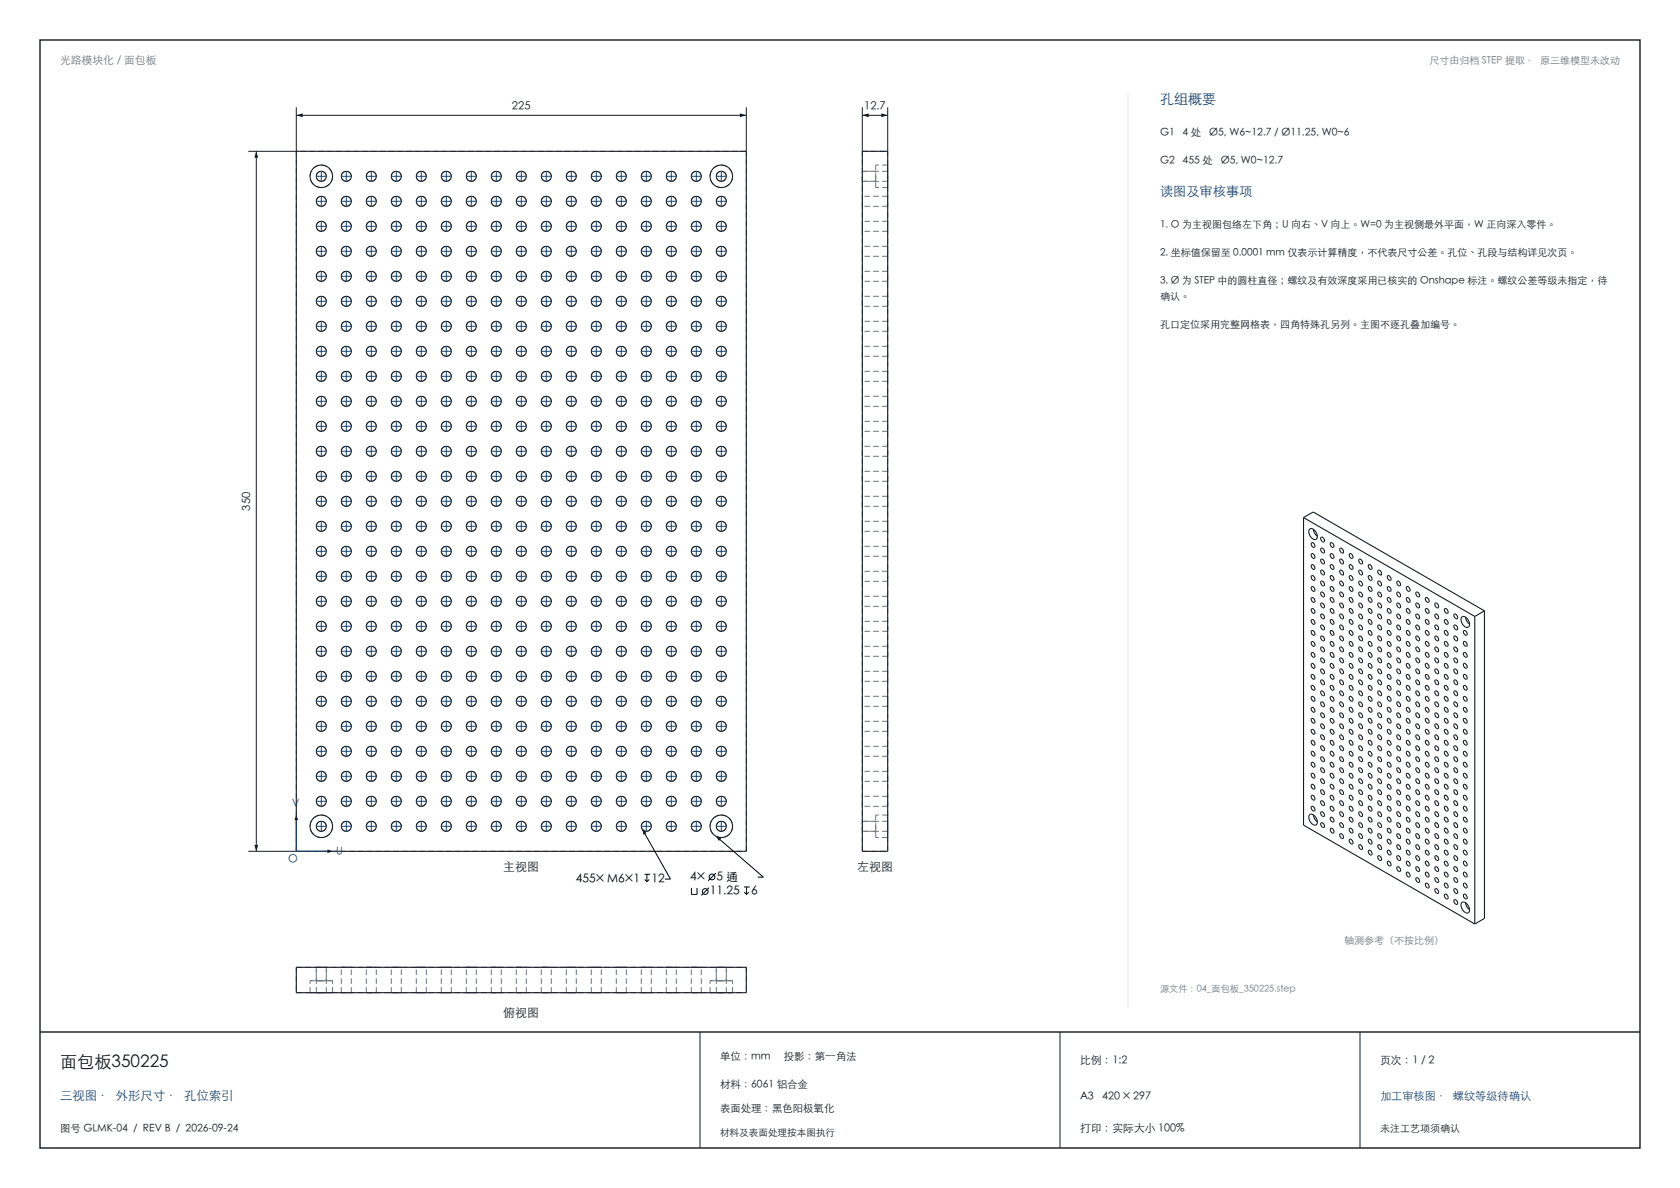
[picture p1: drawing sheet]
<svg xmlns="http://www.w3.org/2000/svg" width="420mm" height="297mm" viewBox="0 0 420 297" stroke-linecap="round" stroke-linejoin="round" font-family="sans-serif">
<defs><g id="words">
<text font-size="4.3" fill="#141a21" x="15" y="267">面包板350225</text>
<text font-size="3.5" fill="#144578" x="290" y="26">孔组概要</text>
<text font-size="3.3" fill="#144578" x="290" y="49">读图及审核事项</text>
<text font-size="3.1" fill="#144578" x="15" y="275">三视图 · 外形尺寸 · 孔位索引</text>
<g font-size="3" fill="#141a21">
<text x="125.8" y="217.8">主视图</text>
<text x="214.3" y="217.8">左视图</text>
<text x="125.8" y="254.2">俯视图</text>
</g>
<g font-size="3">
<text x="143.9" y="220.7">455× M6×1</text>
<text x="162.9" y="220.7">12</text>
<text x="172.5" y="220.2">4×</text>
<text x="179.2" y="220.2">5 通</text>
<text x="177.5" y="223.8">11.25</text>
<text x="187.8" y="223.8">6</text>
</g>
<g font-size="2.8" fill="#141a21">
<text x="128" y="27.5">225</text>
<text x="216" y="27.5">12.7</text>
<text x="62.7" y="127.7" transform="rotate(-90 62.7 127.7)">350</text>
</g>
<g font-size="2.8" fill="#144578">
<text x="72.1" y="215.8">O</text>
<text x="345" y="275">加工审核图 · 螺纹等级待确认</text>
</g>
<text font-size="2.7" fill="#6b7580" x="15" y="16">光路模块化 / 面包板</text>
<g font-size="2.7" fill="#141a21">
<text x="270" y="266">比例：1:2</text>
<text x="345" y="266">页次：1 / 2</text>
<text x="270" y="275">A3</text>
<text x="275.5" y="275">420 × 297</text>
<text x="270" y="283">打印：实际大小 100%</text>
</g>
<g font-size="2.6" fill="#141a21">
<text x="290" y="34">G1</text>
<text x="295.7" y="34">4 处</text>
<text x="302.3" y="34">Ø5, W6~12.7 / Ø11.25, W0~6</text>
<text x="290" y="41">G2</text>
<text x="295.7" y="41">455 处</text>
<text x="305.2" y="41">Ø5, W0~12.7</text>
<text x="180" y="265">单位：mm</text>
<text x="195.9" y="265">投影：第一角法</text>
<text x="180" y="272">材料：6061 铝合金</text>
<text x="180" y="278">表面处理：黑色阳极氧化</text>
<text x="15" y="283">图号 GLMK-04 / REV B / 2026-09-24</text>
</g>
<g font-size="2.6" fill="#144578">
<text x="73.1" y="201.8">V</text>
<text x="84.1" y="213.6">U</text>
</g>
<g font-size="2.5" fill="#6b7580">
<text x="357.4" y="16">尺寸由归档 STEP 提取 · 原三维模型未改动</text>
<text x="336" y="236">轴测参考（不按比例）</text>
</g>
<g font-size="2.5" fill="#141a21">
<text x="290" y="57">1. O 为主视图包络左下角；U 向右、V 向上。W=0 为主视侧最外平面，W 正向深入零件。</text>
<text x="290" y="64">2. 坐标值保留至 0.0001 mm 仅表示计算精度，不代表尺寸公差。孔位、孔段与结构详见次页。</text>
<text x="290" y="71">3. Ø 为 STEP 中的圆柱直径；螺纹及有效深度采用已核实的 Onshape 标注。螺纹公差等级未指定，待</text>
<text x="290" y="75">确认。</text>
<text x="290" y="82">孔口定位采用完整网格表，四角特殊孔另列。主图不逐孔叠加编号。</text>
<text x="345" y="283">未注工艺项须确认</text>
</g>
<text font-size="2.4" fill="#141a21" x="180" y="284">材料及表面处理按本图执行</text>
<text font-size="2.3" fill="#6b7580" x="290" y="248">源文件：04_面包板_350225.step</text>
</g></defs>
<path d="M10 10h400v277h-400zM10 258h400" fill="none" stroke="#141a21" stroke-width=".35"/>
<path d="M74.1 26.8v11M74.1 28.8h112.5M186.6 26.8v11M175 258v29M265 258v29M340 258v29" fill="none" stroke="#141a21" stroke-width=".25"/>
<g fill="none" stroke="#6b7580" stroke-width=".25" stroke-dasharray="1.4 .8" stroke-linecap="butt">
<path d="M186.6 37.8h-112.5M215.6 37.8h6.3M80.3 45.3a1.25 1.25 0 0 1-1.1-1.8 1.25 1.25 0 0 1 2.1-.2 1.25 1.25 0 0 1-.8 2h-.2M80.3 57.8a1.25 1.25 0 0 1-1.1-1.8 1.25 1.25 0 0 1 2.1-.2 1.25 1.25 0 0 1-.8 2h-.2M80.3 51.6a1.25 1.25 0 0 1-1.1-1.8 1.25 1.25 0 0 1 2.1-.2 1.25 1.25 0 0 1-.8 2h-.2M80.3 46.9a2.81 2.81 0 0 1-2.5-4.1 2.81 2.81 0 0 1 4.8-.3 2.81 2.81 0 0 1-1.9 4.4h-.4M86.6 57.8a1.25 1.25 0 0 1-1.1-1.8 1.25 1.25 0 0 1 2.1-.2 1.25 1.25 0 0 1-.8 2h-.2M86.6 51.6a1.25 1.25 0 0 1-1.1-1.8 1.25 1.25 0 0 1 2.1-.2 1.25 1.25 0 0 1-.8 2h-.2M86.6 45.3a1.25 1.25 0 0 1-1.1-1.8 1.25 1.25 0 0 1 2.1-.2 1.25 1.25 0 0 1-.8 2h-.2M92.8 57.8a1.25 1.25 0 0 1-1.1-1.8 1.25 1.25 0 0 1 2.1-.2 1.25 1.25 0 0 1-.8 2h-.2M92.8 51.6a1.25 1.25 0 0 1-1.1-1.8 1.25 1.25 0 0 1 2.1-.2 1.25 1.25 0 0 1-.8 2h-.2M92.8 45.3a1.25 1.25 0 0 1-1.1-1.8 1.25 1.25 0 0 1 2.1-.2 1.25 1.25 0 0 1-.8 2h-.2"/>
<path d="M99.1 45.3a1.25 1.25 0 0 1-1.1-1.8 1.25 1.25 0 0 1 2.1-.2 1.25 1.25 0 0 1-.8 2h-.2M99.1 57.8a1.25 1.25 0 0 1-1.1-1.8 1.25 1.25 0 0 1 2.1-.2 1.25 1.25 0 0 1-.8 2h-.2M99.1 51.6a1.25 1.25 0 0 1-1.1-1.8 1.25 1.25 0 0 1 2.1-.2 1.25 1.25 0 0 1-.8 2h-.2M105.3 57.8a1.25 1.25 0 0 1-1.1-1.8 1.25 1.25 0 0 1 2.1-.2 1.25 1.25 0 0 1-.8 2h-.2M105.3 51.6a1.25 1.25 0 0 1-1.1-1.8 1.25 1.25 0 0 1 2.1-.2 1.25 1.25 0 0 1-.8 2h-.2M105.3 45.3a1.25 1.25 0 0 1-1.1-1.8 1.25 1.25 0 0 1 2.1-.2 1.25 1.25 0 0 1-.8 2h-.2M111.6 57.8a1.25 1.25 0 0 1-1.1-1.8 1.25 1.25 0 0 1 2.1-.2 1.25 1.25 0 0 1-.8 2h-.2M111.6 45.3a1.25 1.25 0 0 1-1.1-1.8 1.25 1.25 0 0 1 2.1-.2 1.25 1.25 0 0 1-.8 2h-.2M111.6 51.6a1.25 1.25 0 0 1-1.1-1.8 1.25 1.25 0 0 1 2.1-.2 1.25 1.25 0 0 1-.8 2h-.2M117.8 51.6a1.25 1.25 0 0 1-1.1-1.8 1.25 1.25 0 0 1 2.1-.2 1.25 1.25 0 0 1-.8 2h-.2M117.8 45.3a1.25 1.25 0 0 1-1.1-1.8 1.25 1.25 0 0 1 2.1-.2 1.25 1.25 0 0 1-.8 2h-.2M117.8 57.8a1.25 1.25 0 0 1-1.1-1.8 1.25 1.25 0 0 1 2.1-.2 1.25 1.25 0 0 1-.8 2h-.2"/>
<path d="M124.1 51.6a1.25 1.25 0 0 1-1.1-1.8 1.25 1.25 0 0 1 2.1-.2 1.25 1.25 0 0 1-.8 2h-.2M124.1 45.3a1.25 1.25 0 0 1-1.1-1.8 1.25 1.25 0 0 1 2.1-.2 1.25 1.25 0 0 1-.8 2h-.2M124.1 57.8a1.25 1.25 0 0 1-1.1-1.8 1.25 1.25 0 0 1 2.1-.2 1.25 1.25 0 0 1-.8 2h-.2M130.3 57.8a1.25 1.25 0 0 1-1.1-1.8 1.25 1.25 0 0 1 2.1-.2 1.25 1.25 0 0 1-.8 2h-.2M130.3 51.6a1.25 1.25 0 0 1-1.1-1.8 1.25 1.25 0 0 1 2.1-.2 1.25 1.25 0 0 1-.8 2h-.2M130.3 45.3a1.25 1.25 0 0 1-1.1-1.8 1.25 1.25 0 0 1 2.1-.2 1.25 1.25 0 0 1-.8 2h-.2M136.6 57.8a1.25 1.25 0 0 1-1.1-1.8 1.25 1.25 0 0 1 2.1-.2 1.25 1.25 0 0 1-.8 2h-.2M136.6 51.6a1.25 1.25 0 0 1-1.1-1.8 1.25 1.25 0 0 1 2.1-.2 1.25 1.25 0 0 1-.8 2h-.2M136.6 45.3a1.25 1.25 0 0 1-1.1-1.8 1.25 1.25 0 0 1 2.1-.2 1.25 1.25 0 0 1-.8 2h-.2M142.8 51.6a1.25 1.25 0 0 1-1.1-1.8 1.25 1.25 0 0 1 2.1-.2 1.25 1.25 0 0 1-.8 2h-.2M142.8 57.8a1.25 1.25 0 0 1-1.1-1.8 1.25 1.25 0 0 1 2.1-.2 1.25 1.25 0 0 1-.8 2h-.2M142.8 45.3a1.25 1.25 0 0 1-1.1-1.8 1.25 1.25 0 0 1 2.1-.2 1.25 1.25 0 0 1-.8 2h-.2"/>
<path d="M149.1 57.8a1.25 1.25 0 0 1-1.1-1.8 1.25 1.25 0 0 1 2.1-.2 1.25 1.25 0 0 1-.8 2h-.2M149.1 51.6a1.25 1.25 0 0 1-1.1-1.8 1.25 1.25 0 0 1 2.1-.2 1.25 1.25 0 0 1-.8 2h-.2M149.1 45.3a1.25 1.25 0 0 1-1.1-1.8 1.25 1.25 0 0 1 2.1-.2 1.25 1.25 0 0 1-.8 2h-.2M155.3 51.6a1.25 1.25 0 0 1-1.1-1.8 1.25 1.25 0 0 1 2.1-.2 1.25 1.25 0 0 1-.8 2h-.2M155.3 57.8a1.25 1.25 0 0 1-1.1-1.8 1.25 1.25 0 0 1 2.1-.2 1.25 1.25 0 0 1-.8 2h-.2M155.3 45.3a1.25 1.25 0 0 1-1.1-1.8 1.25 1.25 0 0 1 2.1-.2 1.25 1.25 0 0 1-.8 2h-.2M161.6 51.6a1.25 1.25 0 0 1-1.1-1.8 1.25 1.25 0 0 1 2.1-.2 1.25 1.25 0 0 1-.8 2h-.2M161.6 57.8a1.25 1.25 0 0 1-1.1-1.8 1.25 1.25 0 0 1 2.1-.2 1.25 1.25 0 0 1-.8 2h-.2M161.6 45.3a1.25 1.25 0 0 1-1.1-1.8 1.25 1.25 0 0 1 2.1-.2 1.25 1.25 0 0 1-.8 2h-.2M167.8 45.3a1.25 1.25 0 0 1-1.1-1.8 1.25 1.25 0 0 1 2.1-.2 1.25 1.25 0 0 1-.8 2h-.2M167.8 51.6a1.25 1.25 0 0 1-1.1-1.8 1.25 1.25 0 0 1 2.1-.2 1.25 1.25 0 0 1-.8 2h-.2M167.8 57.8a1.25 1.25 0 0 1-1.1-1.8 1.25 1.25 0 0 1 2.1-.2 1.25 1.25 0 0 1-.8 2h-.2"/>
<path d="M174.1 57.8a1.25 1.25 0 0 1-1.1-1.8 1.25 1.25 0 0 1 2.1-.2 1.25 1.25 0 0 1-.8 2h-.2M174.1 45.3a1.25 1.25 0 0 1-1.1-1.8 1.25 1.25 0 0 1 2.1-.2 1.25 1.25 0 0 1-.8 2h-.2M174.1 51.6a1.25 1.25 0 0 1-1.1-1.8 1.25 1.25 0 0 1 2.1-.2 1.25 1.25 0 0 1-.8 2h-.2M180.3 45.3a1.25 1.25 0 0 1-1.1-1.8 1.25 1.25 0 0 1 2.1-.2 1.25 1.25 0 0 1-.8 2h-.2M180.3 57.8a1.25 1.25 0 0 1-1.1-1.8 1.25 1.25 0 0 1 2.1-.2 1.25 1.25 0 0 1-.8 2h-.2M180.3 51.6a1.25 1.25 0 0 1-1.1-1.8 1.25 1.25 0 0 1 2.1-.2 1.25 1.25 0 0 1-.8 2h-.2M180.3 46.9a2.81 2.81 0 0 1-2.5-4.1 2.81 2.81 0 0 1 4.8-.3 2.81 2.81 0 0 1-1.9 4.4h-.4M215.6 45.3v-2.5M215.6 51.6v-2.5M215.6 57.8v-2.5M218.9 45.3h-3.3M218.9 45.3v-2.5"/>
<path d="M218.9 46.9v-5.6M218.9 42.8h-3.3M221.9 46.9v-5.6M221.9 51.6v-2.5M221.9 57.8v-2.5M221.9 45.3v-2.5M221.9 45.3h-6.3M221.9 57.8h-6.3M221.9 51.6h-6.3M221.9 46.9h-3M221.9 42.8h-6.3M221.9 55.3h-6.3"/>
<path d="M221.9 49.1h-6.3M221.9 41.3h-3M80.3 76.6a1.25 1.25 0 0 1-1.1-1.8 1.25 1.25 0 0 1 2.1-.2 1.25 1.25 0 0 1-.8 2h-.2M80.3 70.3a1.25 1.25 0 0 1-1.1-1.8 1.25 1.25 0 0 1 2.1-.2 1.25 1.25 0 0 1-.8 2h-.2M80.3 64.1a1.25 1.25 0 0 1-1.1-1.8 1.25 1.25 0 0 1 2.1-.2 1.25 1.25 0 0 1-.8 2h-.2M86.6 70.3a1.25 1.25 0 0 1-1.1-1.8 1.25 1.25 0 0 1 2.1-.2 1.25 1.25 0 0 1-.8 2h-.2M86.6 64.1a1.25 1.25 0 0 1-1.1-1.8 1.25 1.25 0 0 1 2.1-.2 1.25 1.25 0 0 1-.8 2h-.2M86.6 76.6a1.25 1.25 0 0 1-1.1-1.8 1.25 1.25 0 0 1 2.1-.2 1.25 1.25 0 0 1-.8 2h-.2M92.8 76.6a1.25 1.25 0 0 1-1.1-1.8 1.25 1.25 0 0 1 2.1-.2 1.25 1.25 0 0 1-.8 2h-.2M92.8 70.3a1.25 1.25 0 0 1-1.1-1.8 1.25 1.25 0 0 1 2.1-.2 1.25 1.25 0 0 1-.8 2h-.2M92.8 64.1a1.25 1.25 0 0 1-1.1-1.8 1.25 1.25 0 0 1 2.1-.2 1.25 1.25 0 0 1-.8 2h-.2M99.1 76.6a1.25 1.25 0 0 1-1.1-1.8 1.25 1.25 0 0 1 2.1-.2 1.25 1.25 0 0 1-.8 2h-.2"/>
<path d="M99.1 70.3a1.25 1.25 0 0 1-1.1-1.8 1.25 1.25 0 0 1 2.1-.2 1.25 1.25 0 0 1-.8 2h-.2M99.1 64.1a1.25 1.25 0 0 1-1.1-1.8 1.25 1.25 0 0 1 2.1-.2 1.25 1.25 0 0 1-.8 2h-.2M105.3 64.1a1.25 1.25 0 0 1-1.1-1.8 1.25 1.25 0 0 1 2.1-.2 1.25 1.25 0 0 1-.8 2h-.2M105.3 76.6a1.25 1.25 0 0 1-1.1-1.8 1.25 1.25 0 0 1 2.1-.2 1.25 1.25 0 0 1-.8 2h-.2M105.3 70.3a1.25 1.25 0 0 1-1.1-1.8 1.25 1.25 0 0 1 2.1-.2 1.25 1.25 0 0 1-.8 2h-.2M111.6 64.1a1.25 1.25 0 0 1-1.1-1.8 1.25 1.25 0 0 1 2.1-.2 1.25 1.25 0 0 1-.8 2h-.2M111.6 76.6a1.25 1.25 0 0 1-1.1-1.8 1.25 1.25 0 0 1 2.1-.2 1.25 1.25 0 0 1-.8 2h-.2M111.6 70.3a1.25 1.25 0 0 1-1.1-1.8 1.25 1.25 0 0 1 2.1-.2 1.25 1.25 0 0 1-.8 2h-.2M117.8 76.6a1.25 1.25 0 0 1-1.1-1.8 1.25 1.25 0 0 1 2.1-.2 1.25 1.25 0 0 1-.8 2h-.2M117.8 70.3a1.25 1.25 0 0 1-1.1-1.8 1.25 1.25 0 0 1 2.1-.2 1.25 1.25 0 0 1-.8 2h-.2M117.8 64.1a1.25 1.25 0 0 1-1.1-1.8 1.25 1.25 0 0 1 2.1-.2 1.25 1.25 0 0 1-.8 2h-.2M124.1 76.6a1.25 1.25 0 0 1-1.1-1.8 1.25 1.25 0 0 1 2.1-.2 1.25 1.25 0 0 1-.8 2h-.2"/>
<path d="M124.1 70.3a1.25 1.25 0 0 1-1.1-1.8 1.25 1.25 0 0 1 2.1-.2 1.25 1.25 0 0 1-.8 2h-.2M124.1 64.1a1.25 1.25 0 0 1-1.1-1.8 1.25 1.25 0 0 1 2.1-.2 1.25 1.25 0 0 1-.8 2h-.2M130.3 76.6a1.25 1.25 0 0 1-1.1-1.8 1.25 1.25 0 0 1 2.1-.2 1.25 1.25 0 0 1-.8 2h-.2M130.3 64.1a1.25 1.25 0 0 1-1.1-1.8 1.25 1.25 0 0 1 2.1-.2 1.25 1.25 0 0 1-.8 2h-.2M130.3 70.3a1.25 1.25 0 0 1-1.1-1.8 1.25 1.25 0 0 1 2.1-.2 1.25 1.25 0 0 1-.8 2h-.2M136.6 76.6a1.25 1.25 0 0 1-1.1-1.8 1.25 1.25 0 0 1 2.1-.2 1.25 1.25 0 0 1-.8 2h-.2M136.6 70.3a1.25 1.25 0 0 1-1.1-1.8 1.25 1.25 0 0 1 2.1-.2 1.25 1.25 0 0 1-.8 2h-.2M136.6 64.1a1.25 1.25 0 0 1-1.1-1.8 1.25 1.25 0 0 1 2.1-.2 1.25 1.25 0 0 1-.8 2h-.2M142.8 76.6a1.25 1.25 0 0 1-1.1-1.8 1.25 1.25 0 0 1 2.1-.2 1.25 1.25 0 0 1-.8 2h-.2M142.8 64.1a1.25 1.25 0 0 1-1.1-1.8 1.25 1.25 0 0 1 2.1-.2 1.25 1.25 0 0 1-.8 2h-.2M142.8 70.3a1.25 1.25 0 0 1-1.1-1.8 1.25 1.25 0 0 1 2.1-.2 1.25 1.25 0 0 1-.8 2h-.2M149.1 70.3a1.25 1.25 0 0 1-1.1-1.8 1.25 1.25 0 0 1 2.1-.2 1.25 1.25 0 0 1-.8 2h-.2"/>
<path d="M149.1 64.1a1.25 1.25 0 0 1-1.1-1.8 1.25 1.25 0 0 1 2.1-.2 1.25 1.25 0 0 1-.8 2h-.2M149.1 76.6a1.25 1.25 0 0 1-1.1-1.8 1.25 1.25 0 0 1 2.1-.2 1.25 1.25 0 0 1-.8 2h-.2M155.3 64.1a1.25 1.25 0 0 1-1.1-1.8 1.25 1.25 0 0 1 2.1-.2 1.25 1.25 0 0 1-.8 2h-.2M155.3 70.3a1.25 1.25 0 0 1-1.1-1.8 1.25 1.25 0 0 1 2.1-.2 1.25 1.25 0 0 1-.8 2h-.2M155.3 76.6a1.25 1.25 0 0 1-1.1-1.8 1.25 1.25 0 0 1 2.1-.2 1.25 1.25 0 0 1-.8 2h-.2M161.6 76.6a1.25 1.25 0 0 1-1.1-1.8 1.25 1.25 0 0 1 2.1-.2 1.25 1.25 0 0 1-.8 2h-.2M161.6 64.1a1.25 1.25 0 0 1-1.1-1.8 1.25 1.25 0 0 1 2.1-.2 1.25 1.25 0 0 1-.8 2h-.2M161.6 70.3a1.25 1.25 0 0 1-1.1-1.8 1.25 1.25 0 0 1 2.1-.2 1.25 1.25 0 0 1-.8 2h-.2M167.8 76.6a1.25 1.25 0 0 1-1.1-1.8 1.25 1.25 0 0 1 2.1-.2 1.25 1.25 0 0 1-.8 2h-.2M167.8 64.1a1.25 1.25 0 0 1-1.1-1.8 1.25 1.25 0 0 1 2.1-.2 1.25 1.25 0 0 1-.8 2h-.2M167.8 70.3a1.25 1.25 0 0 1-1.1-1.8 1.25 1.25 0 0 1 2.1-.2 1.25 1.25 0 0 1-.8 2h-.2M174.1 64.1a1.25 1.25 0 0 1-1.1-1.8 1.25 1.25 0 0 1 2.1-.2 1.25 1.25 0 0 1-.8 2h-.2"/>
<path d="M174.1 70.3a1.25 1.25 0 0 1-1.1-1.8 1.25 1.25 0 0 1 2.1-.2 1.25 1.25 0 0 1-.8 2h-.2M174.1 76.6a1.25 1.25 0 0 1-1.1-1.8 1.25 1.25 0 0 1 2.1-.2 1.25 1.25 0 0 1-.8 2h-.2M180.3 70.3a1.25 1.25 0 0 1-1.1-1.8 1.25 1.25 0 0 1 2.1-.2 1.25 1.25 0 0 1-.8 2h-.2M180.3 76.6a1.25 1.25 0 0 1-1.1-1.8 1.25 1.25 0 0 1 2.1-.2 1.25 1.25 0 0 1-.8 2h-.2M180.3 64.1a1.25 1.25 0 0 1-1.1-1.8 1.25 1.25 0 0 1 2.1-.2 1.25 1.25 0 0 1-.8 2h-.2M215.6 70.3v-2.5M215.6 76.6v-2.5M215.6 64.1v-2.5M221.9 70.3v-2.5M221.9 76.6v-2.5M221.9 64.1v-2.5M221.9 70.3h-6.3"/>
<path d="M221.9 76.6h-6.3M221.9 64.1h-6.3M221.9 67.8h-6.3M221.9 74.1h-6.3M221.9 61.6h-6.3M80.3 89.1a1.25 1.25 0 0 1-1.1-1.8 1.25 1.25 0 0 1 2.1-.2 1.25 1.25 0 0 1-.8 2h-.2M80.3 82.8a1.25 1.25 0 0 1-1.1-1.8 1.25 1.25 0 0 1 2.1-.2 1.25 1.25 0 0 1-.8 2h-.2M80.3 95.3a1.25 1.25 0 0 1-1.1-1.8 1.25 1.25 0 0 1 2.1-.2 1.25 1.25 0 0 1-.8 2h-.2M86.6 89.1a1.25 1.25 0 0 1-1.1-1.8 1.25 1.25 0 0 1 2.1-.2 1.25 1.25 0 0 1-.8 2h-.2M86.6 82.8a1.25 1.25 0 0 1-1.1-1.8 1.25 1.25 0 0 1 2.1-.2 1.25 1.25 0 0 1-.8 2h-.2M86.6 95.3a1.25 1.25 0 0 1-1.1-1.8 1.25 1.25 0 0 1 2.1-.2 1.25 1.25 0 0 1-.8 2h-.2M92.8 95.3a1.25 1.25 0 0 1-1.1-1.8 1.25 1.25 0 0 1 2.1-.2 1.25 1.25 0 0 1-.8 2h-.2"/>
<path d="M92.8 89.1a1.25 1.25 0 0 1-1.1-1.8 1.25 1.25 0 0 1 2.1-.2 1.25 1.25 0 0 1-.8 2h-.2M92.8 82.8a1.25 1.25 0 0 1-1.1-1.8 1.25 1.25 0 0 1 2.1-.2 1.25 1.25 0 0 1-.8 2h-.2M99.1 95.3a1.25 1.25 0 0 1-1.1-1.8 1.25 1.25 0 0 1 2.1-.2 1.25 1.25 0 0 1-.8 2h-.2M99.1 89.1a1.25 1.25 0 0 1-1.1-1.8 1.25 1.25 0 0 1 2.1-.2 1.25 1.25 0 0 1-.8 2h-.2M99.1 82.8a1.25 1.25 0 0 1-1.1-1.8 1.25 1.25 0 0 1 2.1-.2 1.25 1.25 0 0 1-.8 2h-.2M105.3 89.1a1.25 1.25 0 0 1-1.1-1.8 1.25 1.25 0 0 1 2.1-.2 1.25 1.25 0 0 1-.8 2h-.2M105.3 82.8a1.25 1.25 0 0 1-1.1-1.8 1.25 1.25 0 0 1 2.1-.2 1.25 1.25 0 0 1-.8 2h-.2M105.3 95.3a1.25 1.25 0 0 1-1.1-1.8 1.25 1.25 0 0 1 2.1-.2 1.25 1.25 0 0 1-.8 2h-.2M111.6 95.3a1.25 1.25 0 0 1-1.1-1.8 1.25 1.25 0 0 1 2.1-.2 1.25 1.25 0 0 1-.8 2h-.2M111.6 89.1a1.25 1.25 0 0 1-1.1-1.8 1.25 1.25 0 0 1 2.1-.2 1.25 1.25 0 0 1-.8 2h-.2M111.6 82.8a1.25 1.25 0 0 1-1.1-1.8 1.25 1.25 0 0 1 2.1-.2 1.25 1.25 0 0 1-.8 2h-.2M117.8 89.1a1.25 1.25 0 0 1-1.1-1.8 1.25 1.25 0 0 1 2.1-.2 1.25 1.25 0 0 1-.8 2h-.2"/>
<path d="M117.8 82.8a1.25 1.25 0 0 1-1.1-1.8 1.25 1.25 0 0 1 2.1-.2 1.25 1.25 0 0 1-.8 2h-.2M117.8 95.3a1.25 1.25 0 0 1-1.1-1.8 1.25 1.25 0 0 1 2.1-.2 1.25 1.25 0 0 1-.8 2h-.2M124.1 95.3a1.25 1.25 0 0 1-1.1-1.8 1.25 1.25 0 0 1 2.1-.2 1.25 1.25 0 0 1-.8 2h-.2M124.1 89.1a1.25 1.25 0 0 1-1.1-1.8 1.25 1.25 0 0 1 2.1-.2 1.25 1.25 0 0 1-.8 2h-.2M124.1 82.8a1.25 1.25 0 0 1-1.1-1.8 1.25 1.25 0 0 1 2.1-.2 1.25 1.25 0 0 1-.8 2h-.2M130.3 95.3a1.25 1.25 0 0 1-1.1-1.8 1.25 1.25 0 0 1 2.1-.2 1.25 1.25 0 0 1-.8 2h-.2M130.3 89.1a1.25 1.25 0 0 1-1.1-1.8 1.25 1.25 0 0 1 2.1-.2 1.25 1.25 0 0 1-.8 2h-.2M130.3 82.8a1.25 1.25 0 0 1-1.1-1.8 1.25 1.25 0 0 1 2.1-.2 1.25 1.25 0 0 1-.8 2h-.2M136.6 82.8a1.25 1.25 0 0 1-1.1-1.8 1.25 1.25 0 0 1 2.1-.2 1.25 1.25 0 0 1-.8 2h-.2M136.6 95.3a1.25 1.25 0 0 1-1.1-1.8 1.25 1.25 0 0 1 2.1-.2 1.25 1.25 0 0 1-.8 2h-.2M136.6 89.1a1.25 1.25 0 0 1-1.1-1.8 1.25 1.25 0 0 1 2.1-.2 1.25 1.25 0 0 1-.8 2h-.2M142.8 82.8a1.25 1.25 0 0 1-1.1-1.8 1.25 1.25 0 0 1 2.1-.2 1.25 1.25 0 0 1-.8 2h-.2"/>
<path d="M142.8 95.3a1.25 1.25 0 0 1-1.1-1.8 1.25 1.25 0 0 1 2.1-.2 1.25 1.25 0 0 1-.8 2h-.2M142.8 89.1a1.25 1.25 0 0 1-1.1-1.8 1.25 1.25 0 0 1 2.1-.2 1.25 1.25 0 0 1-.8 2h-.2M149.1 95.3a1.25 1.25 0 0 1-1.1-1.8 1.25 1.25 0 0 1 2.1-.2 1.25 1.25 0 0 1-.8 2h-.2M149.1 89.1a1.25 1.25 0 0 1-1.1-1.8 1.25 1.25 0 0 1 2.1-.2 1.25 1.25 0 0 1-.8 2h-.2M149.1 82.8a1.25 1.25 0 0 1-1.1-1.8 1.25 1.25 0 0 1 2.1-.2 1.25 1.25 0 0 1-.8 2h-.2M155.3 82.8a1.25 1.25 0 0 1-1.1-1.8 1.25 1.25 0 0 1 2.1-.2 1.25 1.25 0 0 1-.8 2h-.2M155.3 89.1a1.25 1.25 0 0 1-1.1-1.8 1.25 1.25 0 0 1 2.1-.2 1.25 1.25 0 0 1-.8 2h-.2M155.3 95.3a1.25 1.25 0 0 1-1.1-1.8 1.25 1.25 0 0 1 2.1-.2 1.25 1.25 0 0 1-.8 2h-.2M161.6 95.3a1.25 1.25 0 0 1-1.1-1.8 1.25 1.25 0 0 1 2.1-.2 1.25 1.25 0 0 1-.8 2h-.2M161.6 89.1a1.25 1.25 0 0 1-1.1-1.8 1.25 1.25 0 0 1 2.1-.2 1.25 1.25 0 0 1-.8 2h-.2M161.6 82.8a1.25 1.25 0 0 1-1.1-1.8 1.25 1.25 0 0 1 2.1-.2 1.25 1.25 0 0 1-.8 2h-.2M167.8 95.3a1.25 1.25 0 0 1-1.1-1.8 1.25 1.25 0 0 1 2.1-.2 1.25 1.25 0 0 1-.8 2h-.2"/>
<path d="M167.8 82.8a1.25 1.25 0 0 1-1.1-1.8 1.25 1.25 0 0 1 2.1-.2 1.25 1.25 0 0 1-.8 2h-.2M167.8 89.1a1.25 1.25 0 0 1-1.1-1.8 1.25 1.25 0 0 1 2.1-.2 1.25 1.25 0 0 1-.8 2h-.2M174.1 82.8a1.25 1.25 0 0 1-1.1-1.8 1.25 1.25 0 0 1 2.1-.2 1.25 1.25 0 0 1-.8 2h-.2M174.1 95.3a1.25 1.25 0 0 1-1.1-1.8 1.25 1.25 0 0 1 2.1-.2 1.25 1.25 0 0 1-.8 2h-.2M174.1 89.1a1.25 1.25 0 0 1-1.1-1.8 1.25 1.25 0 0 1 2.1-.2 1.25 1.25 0 0 1-.8 2h-.2M180.3 89.1a1.25 1.25 0 0 1-1.1-1.8 1.25 1.25 0 0 1 2.1-.2 1.25 1.25 0 0 1-.8 2h-.2M180.3 82.8a1.25 1.25 0 0 1-1.1-1.8 1.25 1.25 0 0 1 2.1-.2 1.25 1.25 0 0 1-.8 2h-.2M180.3 95.3a1.25 1.25 0 0 1-1.1-1.8 1.25 1.25 0 0 1 2.1-.2 1.25 1.25 0 0 1-.8 2h-.2M215.6 95.3v-2.5M215.6 89.1v-2.5M215.6 82.8v-2.5M221.9 95.3v-2.5"/>
<path d="M221.9 89.1v-2.5M221.9 82.8v-2.5M221.9 82.8h-6.3M221.9 89.1h-6.3M221.9 95.3h-6.3M221.9 80.3h-6.3M221.9 99.1h-6.3M221.9 86.6h-6.3M221.9 92.8h-6.3M80.3 114.1a1.25 1.25 0 0 1-1.1-1.8 1.25 1.25 0 0 1 2.1-.2 1.25 1.25 0 0 1-.8 2h-.2M80.3 107.8a1.25 1.25 0 0 1-1.1-1.8 1.25 1.25 0 0 1 2.1-.2 1.25 1.25 0 0 1-.8 2h-.2M80.3 101.6a1.25 1.25 0 0 1-1.1-1.8 1.25 1.25 0 0 1 2.1-.2 1.25 1.25 0 0 1-.8 2h-.2"/>
<path d="M86.6 114.1a1.25 1.25 0 0 1-1.1-1.8 1.25 1.25 0 0 1 2.1-.2 1.25 1.25 0 0 1-.8 2h-.2M86.6 107.8a1.25 1.25 0 0 1-1.1-1.8 1.25 1.25 0 0 1 2.1-.2 1.25 1.25 0 0 1-.8 2h-.2M86.6 101.6a1.25 1.25 0 0 1-1.1-1.8 1.25 1.25 0 0 1 2.1-.2 1.25 1.25 0 0 1-.8 2h-.2M92.8 101.6a1.25 1.25 0 0 1-1.1-1.8 1.25 1.25 0 0 1 2.1-.2 1.25 1.25 0 0 1-.8 2h-.2M92.8 114.1a1.25 1.25 0 0 1-1.1-1.8 1.25 1.25 0 0 1 2.1-.2 1.25 1.25 0 0 1-.8 2h-.2M92.8 107.8a1.25 1.25 0 0 1-1.1-1.8 1.25 1.25 0 0 1 2.1-.2 1.25 1.25 0 0 1-.8 2h-.2M99.1 114.1a1.25 1.25 0 0 1-1.1-1.8 1.25 1.25 0 0 1 2.1-.2 1.25 1.25 0 0 1-.8 2h-.2M99.1 107.8a1.25 1.25 0 0 1-1.1-1.8 1.25 1.25 0 0 1 2.1-.2 1.25 1.25 0 0 1-.8 2h-.2M99.1 101.6a1.25 1.25 0 0 1-1.1-1.8 1.25 1.25 0 0 1 2.1-.2 1.25 1.25 0 0 1-.8 2h-.2M105.3 114.1a1.25 1.25 0 0 1-1.1-1.8 1.25 1.25 0 0 1 2.1-.2 1.25 1.25 0 0 1-.8 2h-.2M105.3 101.6a1.25 1.25 0 0 1-1.1-1.8 1.25 1.25 0 0 1 2.1-.2 1.25 1.25 0 0 1-.8 2h-.2M105.3 107.8a1.25 1.25 0 0 1-1.1-1.8 1.25 1.25 0 0 1 2.1-.2 1.25 1.25 0 0 1-.8 2h-.2"/>
<path d="M111.6 107.8a1.25 1.25 0 0 1-1.1-1.8 1.25 1.25 0 0 1 2.1-.2 1.25 1.25 0 0 1-.8 2h-.2M111.6 101.6a1.25 1.25 0 0 1-1.1-1.8 1.25 1.25 0 0 1 2.1-.2 1.25 1.25 0 0 1-.8 2h-.2M111.6 114.1a1.25 1.25 0 0 1-1.1-1.8 1.25 1.25 0 0 1 2.1-.2 1.25 1.25 0 0 1-.8 2h-.2M117.8 107.8a1.25 1.25 0 0 1-1.1-1.8 1.25 1.25 0 0 1 2.1-.2 1.25 1.25 0 0 1-.8 2h-.2M117.8 101.6a1.25 1.25 0 0 1-1.1-1.8 1.25 1.25 0 0 1 2.1-.2 1.25 1.25 0 0 1-.8 2h-.2M117.8 114.1a1.25 1.25 0 0 1-1.1-1.8 1.25 1.25 0 0 1 2.1-.2 1.25 1.25 0 0 1-.8 2h-.2M124.1 114.1a1.25 1.25 0 0 1-1.1-1.8 1.25 1.25 0 0 1 2.1-.2 1.25 1.25 0 0 1-.8 2h-.2M124.1 107.8a1.25 1.25 0 0 1-1.1-1.8 1.25 1.25 0 0 1 2.1-.2 1.25 1.25 0 0 1-.8 2h-.2M124.1 101.6a1.25 1.25 0 0 1-1.1-1.8 1.25 1.25 0 0 1 2.1-.2 1.25 1.25 0 0 1-.8 2h-.2M130.3 114.1a1.25 1.25 0 0 1-1.1-1.8 1.25 1.25 0 0 1 2.1-.2 1.25 1.25 0 0 1-.8 2h-.2M130.3 107.8a1.25 1.25 0 0 1-1.1-1.8 1.25 1.25 0 0 1 2.1-.2 1.25 1.25 0 0 1-.8 2h-.2M130.3 101.6a1.25 1.25 0 0 1-1.1-1.8 1.25 1.25 0 0 1 2.1-.2 1.25 1.25 0 0 1-.8 2h-.2"/>
<path d="M136.6 107.8a1.25 1.25 0 0 1-1.1-1.8 1.25 1.25 0 0 1 2.1-.2 1.25 1.25 0 0 1-.8 2h-.2M136.6 114.1a1.25 1.25 0 0 1-1.1-1.8 1.25 1.25 0 0 1 2.1-.2 1.25 1.25 0 0 1-.8 2h-.2M136.6 101.6a1.25 1.25 0 0 1-1.1-1.8 1.25 1.25 0 0 1 2.1-.2 1.25 1.25 0 0 1-.8 2h-.2M142.8 114.1a1.25 1.25 0 0 1-1.1-1.8 1.25 1.25 0 0 1 2.1-.2 1.25 1.25 0 0 1-.8 2h-.2M142.8 107.8a1.25 1.25 0 0 1-1.1-1.8 1.25 1.25 0 0 1 2.1-.2 1.25 1.25 0 0 1-.8 2h-.2M142.8 101.6a1.25 1.25 0 0 1-1.1-1.8 1.25 1.25 0 0 1 2.1-.2 1.25 1.25 0 0 1-.8 2h-.2M149.1 114.1a1.25 1.25 0 0 1-1.1-1.8 1.25 1.25 0 0 1 2.1-.2 1.25 1.25 0 0 1-.8 2h-.2M149.1 107.8a1.25 1.25 0 0 1-1.1-1.8 1.25 1.25 0 0 1 2.1-.2 1.25 1.25 0 0 1-.8 2h-.2M149.1 101.6a1.25 1.25 0 0 1-1.1-1.8 1.25 1.25 0 0 1 2.1-.2 1.25 1.25 0 0 1-.8 2h-.2M155.3 101.6a1.25 1.25 0 0 1-1.1-1.8 1.25 1.25 0 0 1 2.1-.2 1.25 1.25 0 0 1-.8 2h-.2M155.3 107.8a1.25 1.25 0 0 1-1.1-1.8 1.25 1.25 0 0 1 2.1-.2 1.25 1.25 0 0 1-.8 2h-.2M155.3 114.1a1.25 1.25 0 0 1-1.1-1.8 1.25 1.25 0 0 1 2.1-.2 1.25 1.25 0 0 1-.8 2h-.2"/>
<path d="M161.6 114.1a1.25 1.25 0 0 1-1.1-1.8 1.25 1.25 0 0 1 2.1-.2 1.25 1.25 0 0 1-.8 2h-.2M161.6 101.6a1.25 1.25 0 0 1-1.1-1.8 1.25 1.25 0 0 1 2.1-.2 1.25 1.25 0 0 1-.8 2h-.2M161.6 107.8a1.25 1.25 0 0 1-1.1-1.8 1.25 1.25 0 0 1 2.1-.2 1.25 1.25 0 0 1-.8 2h-.2M167.8 101.6a1.25 1.25 0 0 1-1.1-1.8 1.25 1.25 0 0 1 2.1-.2 1.25 1.25 0 0 1-.8 2h-.2M167.8 107.8a1.25 1.25 0 0 1-1.1-1.8 1.25 1.25 0 0 1 2.1-.2 1.25 1.25 0 0 1-.8 2h-.2M167.8 114.1a1.25 1.25 0 0 1-1.1-1.8 1.25 1.25 0 0 1 2.1-.2 1.25 1.25 0 0 1-.8 2h-.2M174.1 114.1a1.25 1.25 0 0 1-1.1-1.8 1.25 1.25 0 0 1 2.1-.2 1.25 1.25 0 0 1-.8 2h-.2M174.1 101.6a1.25 1.25 0 0 1-1.1-1.8 1.25 1.25 0 0 1 2.1-.2 1.25 1.25 0 0 1-.8 2h-.2M174.1 107.8a1.25 1.25 0 0 1-1.1-1.8 1.25 1.25 0 0 1 2.1-.2 1.25 1.25 0 0 1-.8 2h-.2M180.3 114.1a1.25 1.25 0 0 1-1.1-1.8 1.25 1.25 0 0 1 2.1-.2 1.25 1.25 0 0 1-.8 2h-.2M180.3 107.8a1.25 1.25 0 0 1-1.1-1.8 1.25 1.25 0 0 1 2.1-.2 1.25 1.25 0 0 1-.8 2h-.2M180.3 101.6a1.25 1.25 0 0 1-1.1-1.8 1.25 1.25 0 0 1 2.1-.2 1.25 1.25 0 0 1-.8 2h-.2"/>
<path d="M215.6 114.1v-2.5M215.6 107.8v-2.5M215.6 101.6v-2.5M221.9 114.1v-2.5M221.9 107.8v-2.5M221.9 101.6v-2.5M221.9 114.1h-6.3M221.9 101.6h-6.3M221.9 107.8h-6.3M221.9 111.6h-6.3M221.9 105.3h-6.3M221.9 117.8h-6.3"/>
<path d="M80.3 139.1a1.25 1.25 0 0 1-1.1-1.8 1.25 1.25 0 0 1 2.1-.2 1.25 1.25 0 0 1-.8 2h-.2M80.3 126.6a1.25 1.25 0 0 1-1.1-1.8 1.25 1.25 0 0 1 2.1-.2 1.25 1.25 0 0 1-.8 2h-.2M80.3 120.3a1.25 1.25 0 0 1-1.1-1.8 1.25 1.25 0 0 1 2.1-.2 1.25 1.25 0 0 1-.8 2h-.2M80.3 132.8a1.25 1.25 0 0 1-1.1-1.8 1.25 1.25 0 0 1 2.1-.2 1.25 1.25 0 0 1-.8 2h-.2M86.6 132.8a1.25 1.25 0 0 1-1.1-1.8 1.25 1.25 0 0 1 2.1-.2 1.25 1.25 0 0 1-.8 2h-.2M86.6 126.6a1.25 1.25 0 0 1-1.1-1.8 1.25 1.25 0 0 1 2.1-.2 1.25 1.25 0 0 1-.8 2h-.2M86.6 120.3a1.25 1.25 0 0 1-1.1-1.8 1.25 1.25 0 0 1 2.1-.2 1.25 1.25 0 0 1-.8 2h-.2M86.6 139.1a1.25 1.25 0 0 1-1.1-1.8 1.25 1.25 0 0 1 2.1-.2 1.25 1.25 0 0 1-.8 2h-.2M92.8 132.8a1.25 1.25 0 0 1-1.1-1.8 1.25 1.25 0 0 1 2.1-.2 1.25 1.25 0 0 1-.8 2h-.2M92.8 126.6a1.25 1.25 0 0 1-1.1-1.8 1.25 1.25 0 0 1 2.1-.2 1.25 1.25 0 0 1-.8 2h-.2M92.8 120.3a1.25 1.25 0 0 1-1.1-1.8 1.25 1.25 0 0 1 2.1-.2 1.25 1.25 0 0 1-.8 2h-.2M92.8 139.1a1.25 1.25 0 0 1-1.1-1.8 1.25 1.25 0 0 1 2.1-.2 1.25 1.25 0 0 1-.8 2h-.2"/>
<path d="M99.1 120.3a1.25 1.25 0 0 1-1.1-1.8 1.25 1.25 0 0 1 2.1-.2 1.25 1.25 0 0 1-.8 2h-.2M99.1 139.1a1.25 1.25 0 0 1-1.1-1.8 1.25 1.25 0 0 1 2.1-.2 1.25 1.25 0 0 1-.8 2h-.2M99.1 132.8a1.25 1.25 0 0 1-1.1-1.8 1.25 1.25 0 0 1 2.1-.2 1.25 1.25 0 0 1-.8 2h-.2M99.1 126.6a1.25 1.25 0 0 1-1.1-1.8 1.25 1.25 0 0 1 2.1-.2 1.25 1.25 0 0 1-.8 2h-.2M105.3 120.3a1.25 1.25 0 0 1-1.1-1.8 1.25 1.25 0 0 1 2.1-.2 1.25 1.25 0 0 1-.8 2h-.2M105.3 139.1a1.25 1.25 0 0 1-1.1-1.8 1.25 1.25 0 0 1 2.1-.2 1.25 1.25 0 0 1-.8 2h-.2M105.3 132.8a1.25 1.25 0 0 1-1.1-1.8 1.25 1.25 0 0 1 2.1-.2 1.25 1.25 0 0 1-.8 2h-.2M105.3 126.6a1.25 1.25 0 0 1-1.1-1.8 1.25 1.25 0 0 1 2.1-.2 1.25 1.25 0 0 1-.8 2h-.2M111.6 132.8a1.25 1.25 0 0 1-1.1-1.8 1.25 1.25 0 0 1 2.1-.2 1.25 1.25 0 0 1-.8 2h-.2M111.6 126.6a1.25 1.25 0 0 1-1.1-1.8 1.25 1.25 0 0 1 2.1-.2 1.25 1.25 0 0 1-.8 2h-.2M111.6 139.1a1.25 1.25 0 0 1-1.1-1.8 1.25 1.25 0 0 1 2.1-.2 1.25 1.25 0 0 1-.8 2h-.2M111.6 120.3a1.25 1.25 0 0 1-1.1-1.8 1.25 1.25 0 0 1 2.1-.2 1.25 1.25 0 0 1-.8 2h-.2"/>
<path d="M117.8 139.1a1.25 1.25 0 0 1-1.1-1.8 1.25 1.25 0 0 1 2.1-.2 1.25 1.25 0 0 1-.8 2h-.2M117.8 132.8a1.25 1.25 0 0 1-1.1-1.8 1.25 1.25 0 0 1 2.1-.2 1.25 1.25 0 0 1-.8 2h-.2M117.8 126.6a1.25 1.25 0 0 1-1.1-1.8 1.25 1.25 0 0 1 2.1-.2 1.25 1.25 0 0 1-.8 2h-.2M117.8 120.3a1.25 1.25 0 0 1-1.1-1.8 1.25 1.25 0 0 1 2.1-.2 1.25 1.25 0 0 1-.8 2h-.2M124.1 132.8a1.25 1.25 0 0 1-1.1-1.8 1.25 1.25 0 0 1 2.1-.2 1.25 1.25 0 0 1-.8 2h-.2M124.1 120.3a1.25 1.25 0 0 1-1.1-1.8 1.25 1.25 0 0 1 2.1-.2 1.25 1.25 0 0 1-.8 2h-.2M124.1 126.6a1.25 1.25 0 0 1-1.1-1.8 1.25 1.25 0 0 1 2.1-.2 1.25 1.25 0 0 1-.8 2h-.2M124.1 139.1a1.25 1.25 0 0 1-1.1-1.8 1.25 1.25 0 0 1 2.1-.2 1.25 1.25 0 0 1-.8 2h-.2M130.3 139.1a1.25 1.25 0 0 1-1.1-1.8 1.25 1.25 0 0 1 2.1-.2 1.25 1.25 0 0 1-.8 2h-.2M130.3 132.8a1.25 1.25 0 0 1-1.1-1.8 1.25 1.25 0 0 1 2.1-.2 1.25 1.25 0 0 1-.8 2h-.2M130.3 126.6a1.25 1.25 0 0 1-1.1-1.8 1.25 1.25 0 0 1 2.1-.2 1.25 1.25 0 0 1-.8 2h-.2M130.3 120.3a1.25 1.25 0 0 1-1.1-1.8 1.25 1.25 0 0 1 2.1-.2 1.25 1.25 0 0 1-.8 2h-.2"/>
<path d="M136.6 139.1a1.25 1.25 0 0 1-1.1-1.8 1.25 1.25 0 0 1 2.1-.2 1.25 1.25 0 0 1-.8 2h-.2M136.6 132.8a1.25 1.25 0 0 1-1.1-1.8 1.25 1.25 0 0 1 2.1-.2 1.25 1.25 0 0 1-.8 2h-.2M136.6 120.3a1.25 1.25 0 0 1-1.1-1.8 1.25 1.25 0 0 1 2.1-.2 1.25 1.25 0 0 1-.8 2h-.2M136.6 126.6a1.25 1.25 0 0 1-1.1-1.8 1.25 1.25 0 0 1 2.1-.2 1.25 1.25 0 0 1-.8 2h-.2M142.8 126.6a1.25 1.25 0 0 1-1.1-1.8 1.25 1.25 0 0 1 2.1-.2 1.25 1.25 0 0 1-.8 2h-.2M142.8 120.3a1.25 1.25 0 0 1-1.1-1.8 1.25 1.25 0 0 1 2.1-.2 1.25 1.25 0 0 1-.8 2h-.2M142.8 139.1a1.25 1.25 0 0 1-1.1-1.8 1.25 1.25 0 0 1 2.1-.2 1.25 1.25 0 0 1-.8 2h-.2M142.8 132.8a1.25 1.25 0 0 1-1.1-1.8 1.25 1.25 0 0 1 2.1-.2 1.25 1.25 0 0 1-.8 2h-.2M149.1 126.6a1.25 1.25 0 0 1-1.1-1.8 1.25 1.25 0 0 1 2.1-.2 1.25 1.25 0 0 1-.8 2h-.2M149.1 120.3a1.25 1.25 0 0 1-1.1-1.8 1.25 1.25 0 0 1 2.1-.2 1.25 1.25 0 0 1-.8 2h-.2M149.1 139.1a1.25 1.25 0 0 1-1.1-1.8 1.25 1.25 0 0 1 2.1-.2 1.25 1.25 0 0 1-.8 2h-.2M149.1 132.8a1.25 1.25 0 0 1-1.1-1.8 1.25 1.25 0 0 1 2.1-.2 1.25 1.25 0 0 1-.8 2h-.2"/>
<path d="M155.3 120.3a1.25 1.25 0 0 1-1.1-1.8 1.25 1.25 0 0 1 2.1-.2 1.25 1.25 0 0 1-.8 2h-.2M155.3 132.8a1.25 1.25 0 0 1-1.1-1.8 1.25 1.25 0 0 1 2.1-.2 1.25 1.25 0 0 1-.8 2h-.2M155.3 126.6a1.25 1.25 0 0 1-1.1-1.8 1.25 1.25 0 0 1 2.1-.2 1.25 1.25 0 0 1-.8 2h-.2M155.3 139.1a1.25 1.25 0 0 1-1.1-1.8 1.25 1.25 0 0 1 2.1-.2 1.25 1.25 0 0 1-.8 2h-.2M161.6 132.8a1.25 1.25 0 0 1-1.1-1.8 1.25 1.25 0 0 1 2.1-.2 1.25 1.25 0 0 1-.8 2h-.2M161.6 126.6a1.25 1.25 0 0 1-1.1-1.8 1.25 1.25 0 0 1 2.1-.2 1.25 1.25 0 0 1-.8 2h-.2M161.6 139.1a1.25 1.25 0 0 1-1.1-1.8 1.25 1.25 0 0 1 2.1-.2 1.25 1.25 0 0 1-.8 2h-.2M161.6 120.3a1.25 1.25 0 0 1-1.1-1.8 1.25 1.25 0 0 1 2.1-.2 1.25 1.25 0 0 1-.8 2h-.2M167.8 139.1a1.25 1.25 0 0 1-1.1-1.8 1.25 1.25 0 0 1 2.1-.2 1.25 1.25 0 0 1-.8 2h-.2M167.8 132.8a1.25 1.25 0 0 1-1.1-1.8 1.25 1.25 0 0 1 2.1-.2 1.25 1.25 0 0 1-.8 2h-.2M167.8 126.6a1.25 1.25 0 0 1-1.1-1.8 1.25 1.25 0 0 1 2.1-.2 1.25 1.25 0 0 1-.8 2h-.2M167.8 120.3a1.25 1.25 0 0 1-1.1-1.8 1.25 1.25 0 0 1 2.1-.2 1.25 1.25 0 0 1-.8 2h-.2"/>
<path d="M174.1 120.3a1.25 1.25 0 0 1-1.1-1.8 1.25 1.25 0 0 1 2.1-.2 1.25 1.25 0 0 1-.8 2h-.2M174.1 126.6a1.25 1.25 0 0 1-1.1-1.8 1.25 1.25 0 0 1 2.1-.2 1.25 1.25 0 0 1-.8 2h-.2M174.1 139.1a1.25 1.25 0 0 1-1.1-1.8 1.25 1.25 0 0 1 2.1-.2 1.25 1.25 0 0 1-.8 2h-.2M174.1 132.8a1.25 1.25 0 0 1-1.1-1.8 1.25 1.25 0 0 1 2.1-.2 1.25 1.25 0 0 1-.8 2h-.2M180.3 126.6a1.25 1.25 0 0 1-1.1-1.8 1.25 1.25 0 0 1 2.1-.2 1.25 1.25 0 0 1-.8 2h-.2M180.3 132.8a1.25 1.25 0 0 1-1.1-1.8 1.25 1.25 0 0 1 2.1-.2 1.25 1.25 0 0 1-.8 2h-.2M180.3 139.1a1.25 1.25 0 0 1-1.1-1.8 1.25 1.25 0 0 1 2.1-.2 1.25 1.25 0 0 1-.8 2h-.2M180.3 120.3a1.25 1.25 0 0 1-1.1-1.8 1.25 1.25 0 0 1 2.1-.2 1.25 1.25 0 0 1-.8 2h-.2M215.6 120.3v-2.5M215.6 126.6v-2.5M215.6 139.1v-2.5M215.6 132.8v-2.5"/>
<path d="M221.9 120.3v-2.5M221.9 126.6v-2.5M221.9 139.1v-2.5M221.9 132.8v-2.5M221.9 132.8h-6.3M221.9 126.6h-6.3M221.9 139.1h-6.3M221.9 120.3h-6.3M221.9 130.3h-6.3M221.9 124.1h-6.3M221.9 136.6h-6.3M80.3 145.3a1.25 1.25 0 0 1-1.1-1.8 1.25 1.25 0 0 1 2.1-.2 1.25 1.25 0 0 1-.8 2h-.2"/>
<path d="M80.3 157.8a1.25 1.25 0 0 1-1.1-1.8 1.25 1.25 0 0 1 2.1-.2 1.25 1.25 0 0 1-.8 2h-.2M80.3 151.6a1.25 1.25 0 0 1-1.1-1.8 1.25 1.25 0 0 1 2.1-.2 1.25 1.25 0 0 1-.8 2h-.2M86.6 157.8a1.25 1.25 0 0 1-1.1-1.8 1.25 1.25 0 0 1 2.1-.2 1.25 1.25 0 0 1-.8 2h-.2M86.6 151.6a1.25 1.25 0 0 1-1.1-1.8 1.25 1.25 0 0 1 2.1-.2 1.25 1.25 0 0 1-.8 2h-.2M86.6 145.3a1.25 1.25 0 0 1-1.1-1.8 1.25 1.25 0 0 1 2.1-.2 1.25 1.25 0 0 1-.8 2h-.2M92.8 157.8a1.25 1.25 0 0 1-1.1-1.8 1.25 1.25 0 0 1 2.1-.2 1.25 1.25 0 0 1-.8 2h-.2M92.8 151.6a1.25 1.25 0 0 1-1.1-1.8 1.25 1.25 0 0 1 2.1-.2 1.25 1.25 0 0 1-.8 2h-.2M92.8 145.3a1.25 1.25 0 0 1-1.1-1.8 1.25 1.25 0 0 1 2.1-.2 1.25 1.25 0 0 1-.8 2h-.2M99.1 145.3a1.25 1.25 0 0 1-1.1-1.8 1.25 1.25 0 0 1 2.1-.2 1.25 1.25 0 0 1-.8 2h-.2M99.1 157.8a1.25 1.25 0 0 1-1.1-1.8 1.25 1.25 0 0 1 2.1-.2 1.25 1.25 0 0 1-.8 2h-.2M99.1 151.6a1.25 1.25 0 0 1-1.1-1.8 1.25 1.25 0 0 1 2.1-.2 1.25 1.25 0 0 1-.8 2h-.2M105.3 157.8a1.25 1.25 0 0 1-1.1-1.8 1.25 1.25 0 0 1 2.1-.2 1.25 1.25 0 0 1-.8 2h-.2"/>
<path d="M105.3 151.6a1.25 1.25 0 0 1-1.1-1.8 1.25 1.25 0 0 1 2.1-.2 1.25 1.25 0 0 1-.8 2h-.2M105.3 145.3a1.25 1.25 0 0 1-1.1-1.8 1.25 1.25 0 0 1 2.1-.2 1.25 1.25 0 0 1-.8 2h-.2M111.6 157.8a1.25 1.25 0 0 1-1.1-1.8 1.25 1.25 0 0 1 2.1-.2 1.25 1.25 0 0 1-.8 2h-.2M111.6 145.3a1.25 1.25 0 0 1-1.1-1.8 1.25 1.25 0 0 1 2.1-.2 1.25 1.25 0 0 1-.8 2h-.2M111.6 151.6a1.25 1.25 0 0 1-1.1-1.8 1.25 1.25 0 0 1 2.1-.2 1.25 1.25 0 0 1-.8 2h-.2M117.8 151.6a1.25 1.25 0 0 1-1.1-1.8 1.25 1.25 0 0 1 2.1-.2 1.25 1.25 0 0 1-.8 2h-.2M117.8 145.3a1.25 1.25 0 0 1-1.1-1.8 1.25 1.25 0 0 1 2.1-.2 1.25 1.25 0 0 1-.8 2h-.2M117.8 157.8a1.25 1.25 0 0 1-1.1-1.8 1.25 1.25 0 0 1 2.1-.2 1.25 1.25 0 0 1-.8 2h-.2M124.1 151.6a1.25 1.25 0 0 1-1.1-1.8 1.25 1.25 0 0 1 2.1-.2 1.25 1.25 0 0 1-.8 2h-.2M124.1 145.3a1.25 1.25 0 0 1-1.1-1.8 1.25 1.25 0 0 1 2.1-.2 1.25 1.25 0 0 1-.8 2h-.2M124.1 157.8a1.25 1.25 0 0 1-1.1-1.8 1.25 1.25 0 0 1 2.1-.2 1.25 1.25 0 0 1-.8 2h-.2M130.3 157.8a1.25 1.25 0 0 1-1.1-1.8 1.25 1.25 0 0 1 2.1-.2 1.25 1.25 0 0 1-.8 2h-.2"/>
<path d="M130.3 151.6a1.25 1.25 0 0 1-1.1-1.8 1.25 1.25 0 0 1 2.1-.2 1.25 1.25 0 0 1-.8 2h-.2M130.3 145.3a1.25 1.25 0 0 1-1.1-1.8 1.25 1.25 0 0 1 2.1-.2 1.25 1.25 0 0 1-.8 2h-.2M136.6 157.8a1.25 1.25 0 0 1-1.1-1.8 1.25 1.25 0 0 1 2.1-.2 1.25 1.25 0 0 1-.8 2h-.2M136.6 151.6a1.25 1.25 0 0 1-1.1-1.8 1.25 1.25 0 0 1 2.1-.2 1.25 1.25 0 0 1-.8 2h-.2M136.6 145.3a1.25 1.25 0 0 1-1.1-1.8 1.25 1.25 0 0 1 2.1-.2 1.25 1.25 0 0 1-.8 2h-.2M142.8 151.6a1.25 1.25 0 0 1-1.1-1.8 1.25 1.25 0 0 1 2.1-.2 1.25 1.25 0 0 1-.8 2h-.2M142.8 157.8a1.25 1.25 0 0 1-1.1-1.8 1.25 1.25 0 0 1 2.1-.2 1.25 1.25 0 0 1-.8 2h-.2M142.8 145.3a1.25 1.25 0 0 1-1.1-1.8 1.25 1.25 0 0 1 2.1-.2 1.25 1.25 0 0 1-.8 2h-.2M149.1 157.8a1.25 1.25 0 0 1-1.1-1.8 1.25 1.25 0 0 1 2.1-.2 1.25 1.25 0 0 1-.8 2h-.2M149.1 151.6a1.25 1.25 0 0 1-1.1-1.8 1.25 1.25 0 0 1 2.1-.2 1.25 1.25 0 0 1-.8 2h-.2M149.1 145.3a1.25 1.25 0 0 1-1.1-1.8 1.25 1.25 0 0 1 2.1-.2 1.25 1.25 0 0 1-.8 2h-.2M155.3 157.8a1.25 1.25 0 0 1-1.1-1.8 1.25 1.25 0 0 1 2.1-.2 1.25 1.25 0 0 1-.8 2h-.2"/>
<path d="M155.3 145.3a1.25 1.25 0 0 1-1.1-1.8 1.25 1.25 0 0 1 2.1-.2 1.25 1.25 0 0 1-.8 2h-.2M155.3 151.6a1.25 1.25 0 0 1-1.1-1.8 1.25 1.25 0 0 1 2.1-.2 1.25 1.25 0 0 1-.8 2h-.2M161.6 157.8a1.25 1.25 0 0 1-1.1-1.8 1.25 1.25 0 0 1 2.1-.2 1.25 1.25 0 0 1-.8 2h-.2M161.6 151.6a1.25 1.25 0 0 1-1.1-1.8 1.25 1.25 0 0 1 2.1-.2 1.25 1.25 0 0 1-.8 2h-.2M161.6 145.3a1.25 1.25 0 0 1-1.1-1.8 1.25 1.25 0 0 1 2.1-.2 1.25 1.25 0 0 1-.8 2h-.2M167.8 157.8a1.25 1.25 0 0 1-1.1-1.8 1.25 1.25 0 0 1 2.1-.2 1.25 1.25 0 0 1-.8 2h-.2M167.8 151.6a1.25 1.25 0 0 1-1.1-1.8 1.25 1.25 0 0 1 2.1-.2 1.25 1.25 0 0 1-.8 2h-.2M167.8 145.3a1.25 1.25 0 0 1-1.1-1.8 1.25 1.25 0 0 1 2.1-.2 1.25 1.25 0 0 1-.8 2h-.2M174.1 151.6a1.25 1.25 0 0 1-1.1-1.8 1.25 1.25 0 0 1 2.1-.2 1.25 1.25 0 0 1-.8 2h-.2M174.1 157.8a1.25 1.25 0 0 1-1.1-1.8 1.25 1.25 0 0 1 2.1-.2 1.25 1.25 0 0 1-.8 2h-.2M174.1 145.3a1.25 1.25 0 0 1-1.1-1.8 1.25 1.25 0 0 1 2.1-.2 1.25 1.25 0 0 1-.8 2h-.2M180.3 145.3a1.25 1.25 0 0 1-1.1-1.8 1.25 1.25 0 0 1 2.1-.2 1.25 1.25 0 0 1-.8 2h-.2"/>
<path d="M180.3 157.8a1.25 1.25 0 0 1-1.1-1.8 1.25 1.25 0 0 1 2.1-.2 1.25 1.25 0 0 1-.8 2h-.2M180.3 151.6a1.25 1.25 0 0 1-1.1-1.8 1.25 1.25 0 0 1 2.1-.2 1.25 1.25 0 0 1-.8 2h-.2M215.6 157.8v-2.5M215.6 145.3v-2.5M215.6 151.6v-2.5M221.9 157.8v-2.5M221.9 145.3v-2.5M221.9 151.6v-2.5M221.9 157.8h-6.3M221.9 145.3h-6.3M221.9 151.6h-6.3M221.9 155.3h-6.3"/>
<path d="M221.9 142.8h-6.3M221.9 149.1h-6.3M80.3 176.6a1.25 1.25 0 0 1-1.1-1.8 1.25 1.25 0 0 1 2.1-.2 1.25 1.25 0 0 1-.8 2h-.2M80.3 170.3a1.25 1.25 0 0 1-1.1-1.8 1.25 1.25 0 0 1 2.1-.2 1.25 1.25 0 0 1-.8 2h-.2M80.3 164.1a1.25 1.25 0 0 1-1.1-1.8 1.25 1.25 0 0 1 2.1-.2 1.25 1.25 0 0 1-.8 2h-.2M86.6 170.3a1.25 1.25 0 0 1-1.1-1.8 1.25 1.25 0 0 1 2.1-.2 1.25 1.25 0 0 1-.8 2h-.2M86.6 164.1a1.25 1.25 0 0 1-1.1-1.8 1.25 1.25 0 0 1 2.1-.2 1.25 1.25 0 0 1-.8 2h-.2M86.6 176.6a1.25 1.25 0 0 1-1.1-1.8 1.25 1.25 0 0 1 2.1-.2 1.25 1.25 0 0 1-.8 2h-.2M92.8 176.6a1.25 1.25 0 0 1-1.1-1.8 1.25 1.25 0 0 1 2.1-.2 1.25 1.25 0 0 1-.8 2h-.2M92.8 170.3a1.25 1.25 0 0 1-1.1-1.8 1.25 1.25 0 0 1 2.1-.2 1.25 1.25 0 0 1-.8 2h-.2M92.8 164.1a1.25 1.25 0 0 1-1.1-1.8 1.25 1.25 0 0 1 2.1-.2 1.25 1.25 0 0 1-.8 2h-.2M99.1 176.6a1.25 1.25 0 0 1-1.1-1.8 1.25 1.25 0 0 1 2.1-.2 1.25 1.25 0 0 1-.8 2h-.2"/>
<path d="M99.1 170.3a1.25 1.25 0 0 1-1.1-1.8 1.25 1.25 0 0 1 2.1-.2 1.25 1.25 0 0 1-.8 2h-.2M99.1 164.1a1.25 1.25 0 0 1-1.1-1.8 1.25 1.25 0 0 1 2.1-.2 1.25 1.25 0 0 1-.8 2h-.2M105.3 164.1a1.25 1.25 0 0 1-1.1-1.8 1.25 1.25 0 0 1 2.1-.2 1.25 1.25 0 0 1-.8 2h-.2M105.3 176.6a1.25 1.25 0 0 1-1.1-1.8 1.25 1.25 0 0 1 2.1-.2 1.25 1.25 0 0 1-.8 2h-.2M105.3 170.3a1.25 1.25 0 0 1-1.1-1.8 1.25 1.25 0 0 1 2.1-.2 1.25 1.25 0 0 1-.8 2h-.2M111.6 164.1a1.25 1.25 0 0 1-1.1-1.8 1.25 1.25 0 0 1 2.1-.2 1.25 1.25 0 0 1-.8 2h-.2M111.6 176.6a1.25 1.25 0 0 1-1.1-1.8 1.25 1.25 0 0 1 2.1-.2 1.25 1.25 0 0 1-.8 2h-.2M111.6 170.3a1.25 1.25 0 0 1-1.1-1.8 1.25 1.25 0 0 1 2.1-.2 1.25 1.25 0 0 1-.8 2h-.2M117.8 176.6a1.25 1.25 0 0 1-1.1-1.8 1.25 1.25 0 0 1 2.1-.2 1.25 1.25 0 0 1-.8 2h-.2M117.8 170.3a1.25 1.25 0 0 1-1.1-1.8 1.25 1.25 0 0 1 2.1-.2 1.25 1.25 0 0 1-.8 2h-.2M117.8 164.1a1.25 1.25 0 0 1-1.1-1.8 1.25 1.25 0 0 1 2.1-.2 1.25 1.25 0 0 1-.8 2h-.2M124.1 176.6a1.25 1.25 0 0 1-1.1-1.8 1.25 1.25 0 0 1 2.1-.2 1.25 1.25 0 0 1-.8 2h-.2"/>
<path d="M124.1 170.3a1.25 1.25 0 0 1-1.1-1.8 1.25 1.25 0 0 1 2.1-.2 1.25 1.25 0 0 1-.8 2h-.2M124.1 164.1a1.25 1.25 0 0 1-1.1-1.8 1.25 1.25 0 0 1 2.1-.2 1.25 1.25 0 0 1-.8 2h-.2M130.3 176.6a1.25 1.25 0 0 1-1.1-1.8 1.25 1.25 0 0 1 2.1-.2 1.25 1.25 0 0 1-.8 2h-.2M130.3 164.1a1.25 1.25 0 0 1-1.1-1.8 1.25 1.25 0 0 1 2.1-.2 1.25 1.25 0 0 1-.8 2h-.2M130.3 170.3a1.25 1.25 0 0 1-1.1-1.8 1.25 1.25 0 0 1 2.1-.2 1.25 1.25 0 0 1-.8 2h-.2M136.6 176.6a1.25 1.25 0 0 1-1.1-1.8 1.25 1.25 0 0 1 2.1-.2 1.25 1.25 0 0 1-.8 2h-.2M136.6 170.3a1.25 1.25 0 0 1-1.1-1.8 1.25 1.25 0 0 1 2.1-.2 1.25 1.25 0 0 1-.8 2h-.2M136.6 164.1a1.25 1.25 0 0 1-1.1-1.8 1.25 1.25 0 0 1 2.1-.2 1.25 1.25 0 0 1-.8 2h-.2M142.8 176.6a1.25 1.25 0 0 1-1.1-1.8 1.25 1.25 0 0 1 2.1-.2 1.25 1.25 0 0 1-.8 2h-.2M142.8 164.1a1.25 1.25 0 0 1-1.1-1.8 1.25 1.25 0 0 1 2.1-.2 1.25 1.25 0 0 1-.8 2h-.2M142.8 170.3a1.25 1.25 0 0 1-1.1-1.8 1.25 1.25 0 0 1 2.1-.2 1.25 1.25 0 0 1-.8 2h-.2M149.1 170.3a1.25 1.25 0 0 1-1.1-1.8 1.25 1.25 0 0 1 2.1-.2 1.25 1.25 0 0 1-.8 2h-.2"/>
<path d="M149.1 164.1a1.25 1.25 0 0 1-1.1-1.8 1.25 1.25 0 0 1 2.1-.2 1.25 1.25 0 0 1-.8 2h-.2M149.1 176.6a1.25 1.25 0 0 1-1.1-1.8 1.25 1.25 0 0 1 2.1-.2 1.25 1.25 0 0 1-.8 2h-.2M155.3 170.3a1.25 1.25 0 0 1-1.1-1.8 1.25 1.25 0 0 1 2.1-.2 1.25 1.25 0 0 1-.8 2h-.2M155.3 164.1a1.25 1.25 0 0 1-1.1-1.8 1.25 1.25 0 0 1 2.1-.2 1.25 1.25 0 0 1-.8 2h-.2M155.3 176.6a1.25 1.25 0 0 1-1.1-1.8 1.25 1.25 0 0 1 2.1-.2 1.25 1.25 0 0 1-.8 2h-.2M161.6 170.3a1.25 1.25 0 0 1-1.1-1.8 1.25 1.25 0 0 1 2.1-.2 1.25 1.25 0 0 1-.8 2h-.2M161.6 164.1a1.25 1.25 0 0 1-1.1-1.8 1.25 1.25 0 0 1 2.1-.2 1.25 1.25 0 0 1-.8 2h-.2M161.6 176.6a1.25 1.25 0 0 1-1.1-1.8 1.25 1.25 0 0 1 2.1-.2 1.25 1.25 0 0 1-.8 2h-.2M167.8 164.1a1.25 1.25 0 0 1-1.1-1.8 1.25 1.25 0 0 1 2.1-.2 1.25 1.25 0 0 1-.8 2h-.2M167.8 176.6a1.25 1.25 0 0 1-1.1-1.8 1.25 1.25 0 0 1 2.1-.2 1.25 1.25 0 0 1-.8 2h-.2M167.8 170.3a1.25 1.25 0 0 1-1.1-1.8 1.25 1.25 0 0 1 2.1-.2 1.25 1.25 0 0 1-.8 2h-.2M174.1 176.6a1.25 1.25 0 0 1-1.1-1.8 1.25 1.25 0 0 1 2.1-.2 1.25 1.25 0 0 1-.8 2h-.2"/>
<path d="M174.1 170.3a1.25 1.25 0 0 1-1.1-1.8 1.25 1.25 0 0 1 2.1-.2 1.25 1.25 0 0 1-.8 2h-.2M174.1 164.1a1.25 1.25 0 0 1-1.1-1.8 1.25 1.25 0 0 1 2.1-.2 1.25 1.25 0 0 1-.8 2h-.2M180.3 170.3a1.25 1.25 0 0 1-1.1-1.8 1.25 1.25 0 0 1 2.1-.2 1.25 1.25 0 0 1-.8 2h-.2M180.3 176.6a1.25 1.25 0 0 1-1.1-1.8 1.25 1.25 0 0 1 2.1-.2 1.25 1.25 0 0 1-.8 2h-.2M180.3 164.1a1.25 1.25 0 0 1-1.1-1.8 1.25 1.25 0 0 1 2.1-.2 1.25 1.25 0 0 1-.8 2h-.2M215.6 170.3v-2.5M215.6 176.6v-2.5M215.6 164.1v-2.5M221.9 170.3v-2.5M221.9 176.6v-2.5M221.9 164.1v-2.5M221.9 170.3h-6.3"/>
<path d="M221.9 176.6h-6.3M221.9 164.1h-6.3M221.9 167.8h-6.3M221.9 174.1h-6.3M221.9 161.6h-6.3M80.3 195.3a1.25 1.25 0 0 1-1.1-1.8 1.25 1.25 0 0 1 2.1-.2 1.25 1.25 0 0 1-.8 2h-.2M80.3 189.1a1.25 1.25 0 0 1-1.1-1.8 1.25 1.25 0 0 1 2.1-.2 1.25 1.25 0 0 1-.8 2h-.2M80.3 182.8a1.25 1.25 0 0 1-1.1-1.8 1.25 1.25 0 0 1 2.1-.2 1.25 1.25 0 0 1-.8 2h-.2M86.6 195.3a1.25 1.25 0 0 1-1.1-1.8 1.25 1.25 0 0 1 2.1-.2 1.25 1.25 0 0 1-.8 2h-.2M86.6 189.1a1.25 1.25 0 0 1-1.1-1.8 1.25 1.25 0 0 1 2.1-.2 1.25 1.25 0 0 1-.8 2h-.2M86.6 182.8a1.25 1.25 0 0 1-1.1-1.8 1.25 1.25 0 0 1 2.1-.2 1.25 1.25 0 0 1-.8 2h-.2M92.8 195.3a1.25 1.25 0 0 1-1.1-1.8 1.25 1.25 0 0 1 2.1-.2 1.25 1.25 0 0 1-.8 2h-.2"/>
<path d="M92.8 189.1a1.25 1.25 0 0 1-1.1-1.8 1.25 1.25 0 0 1 2.1-.2 1.25 1.25 0 0 1-.8 2h-.2M92.8 182.8a1.25 1.25 0 0 1-1.1-1.8 1.25 1.25 0 0 1 2.1-.2 1.25 1.25 0 0 1-.8 2h-.2M99.1 189.1a1.25 1.25 0 0 1-1.1-1.8 1.25 1.25 0 0 1 2.1-.2 1.25 1.25 0 0 1-.8 2h-.2M99.1 195.3a1.25 1.25 0 0 1-1.1-1.8 1.25 1.25 0 0 1 2.1-.2 1.25 1.25 0 0 1-.8 2h-.2M99.1 182.8a1.25 1.25 0 0 1-1.1-1.8 1.25 1.25 0 0 1 2.1-.2 1.25 1.25 0 0 1-.8 2h-.2M105.3 195.3a1.25 1.25 0 0 1-1.1-1.8 1.25 1.25 0 0 1 2.1-.2 1.25 1.25 0 0 1-.8 2h-.2M105.3 189.1a1.25 1.25 0 0 1-1.1-1.8 1.25 1.25 0 0 1 2.1-.2 1.25 1.25 0 0 1-.8 2h-.2M105.3 182.8a1.25 1.25 0 0 1-1.1-1.8 1.25 1.25 0 0 1 2.1-.2 1.25 1.25 0 0 1-.8 2h-.2M111.6 189.1a1.25 1.25 0 0 1-1.1-1.8 1.25 1.25 0 0 1 2.1-.2 1.25 1.25 0 0 1-.8 2h-.2M111.6 195.3a1.25 1.25 0 0 1-1.1-1.8 1.25 1.25 0 0 1 2.1-.2 1.25 1.25 0 0 1-.8 2h-.2M111.6 182.8a1.25 1.25 0 0 1-1.1-1.8 1.25 1.25 0 0 1 2.1-.2 1.25 1.25 0 0 1-.8 2h-.2M117.8 189.1a1.25 1.25 0 0 1-1.1-1.8 1.25 1.25 0 0 1 2.1-.2 1.25 1.25 0 0 1-.8 2h-.2"/>
<path d="M117.8 195.3a1.25 1.25 0 0 1-1.1-1.8 1.25 1.25 0 0 1 2.1-.2 1.25 1.25 0 0 1-.8 2h-.2M117.8 182.8a1.25 1.25 0 0 1-1.1-1.8 1.25 1.25 0 0 1 2.1-.2 1.25 1.25 0 0 1-.8 2h-.2M124.1 189.1a1.25 1.25 0 0 1-1.1-1.8 1.25 1.25 0 0 1 2.1-.2 1.25 1.25 0 0 1-.8 2h-.2M124.1 195.3a1.25 1.25 0 0 1-1.1-1.8 1.25 1.25 0 0 1 2.1-.2 1.25 1.25 0 0 1-.8 2h-.2M124.1 182.8a1.25 1.25 0 0 1-1.1-1.8 1.25 1.25 0 0 1 2.1-.2 1.25 1.25 0 0 1-.8 2h-.2M130.3 195.3a1.25 1.25 0 0 1-1.1-1.8 1.25 1.25 0 0 1 2.1-.2 1.25 1.25 0 0 1-.8 2h-.2M130.3 189.1a1.25 1.25 0 0 1-1.1-1.8 1.25 1.25 0 0 1 2.1-.2 1.25 1.25 0 0 1-.8 2h-.2M130.3 182.8a1.25 1.25 0 0 1-1.1-1.8 1.25 1.25 0 0 1 2.1-.2 1.25 1.25 0 0 1-.8 2h-.2M136.6 195.3a1.25 1.25 0 0 1-1.1-1.8 1.25 1.25 0 0 1 2.1-.2 1.25 1.25 0 0 1-.8 2h-.2M136.6 189.1a1.25 1.25 0 0 1-1.1-1.8 1.25 1.25 0 0 1 2.1-.2 1.25 1.25 0 0 1-.8 2h-.2M136.6 182.8a1.25 1.25 0 0 1-1.1-1.8 1.25 1.25 0 0 1 2.1-.2 1.25 1.25 0 0 1-.8 2h-.2M142.8 189.1a1.25 1.25 0 0 1-1.1-1.8 1.25 1.25 0 0 1 2.1-.2 1.25 1.25 0 0 1-.8 2h-.2"/>
<path d="M142.8 195.3a1.25 1.25 0 0 1-1.1-1.8 1.25 1.25 0 0 1 2.1-.2 1.25 1.25 0 0 1-.8 2h-.2M142.8 182.8a1.25 1.25 0 0 1-1.1-1.8 1.25 1.25 0 0 1 2.1-.2 1.25 1.25 0 0 1-.8 2h-.2M149.1 195.3a1.25 1.25 0 0 1-1.1-1.8 1.25 1.25 0 0 1 2.1-.2 1.25 1.25 0 0 1-.8 2h-.2M149.1 189.1a1.25 1.25 0 0 1-1.1-1.8 1.25 1.25 0 0 1 2.1-.2 1.25 1.25 0 0 1-.8 2h-.2M149.1 182.8a1.25 1.25 0 0 1-1.1-1.8 1.25 1.25 0 0 1 2.1-.2 1.25 1.25 0 0 1-.8 2h-.2M155.3 189.1a1.25 1.25 0 0 1-1.1-1.8 1.25 1.25 0 0 1 2.1-.2 1.25 1.25 0 0 1-.8 2h-.2M155.3 195.3a1.25 1.25 0 0 1-1.1-1.8 1.25 1.25 0 0 1 2.1-.2 1.25 1.25 0 0 1-.8 2h-.2M155.3 182.8a1.25 1.25 0 0 1-1.1-1.8 1.25 1.25 0 0 1 2.1-.2 1.25 1.25 0 0 1-.8 2h-.2M161.6 195.3a1.25 1.25 0 0 1-1.1-1.8 1.25 1.25 0 0 1 2.1-.2 1.25 1.25 0 0 1-.8 2h-.2M161.6 189.1a1.25 1.25 0 0 1-1.1-1.8 1.25 1.25 0 0 1 2.1-.2 1.25 1.25 0 0 1-.8 2h-.2M161.6 182.8a1.25 1.25 0 0 1-1.1-1.8 1.25 1.25 0 0 1 2.1-.2 1.25 1.25 0 0 1-.8 2h-.2M167.8 195.3a1.25 1.25 0 0 1-1.1-1.8 1.25 1.25 0 0 1 2.1-.2 1.25 1.25 0 0 1-.8 2h-.2"/>
<path d="M167.8 189.1a1.25 1.25 0 0 1-1.1-1.8 1.25 1.25 0 0 1 2.1-.2 1.25 1.25 0 0 1-.8 2h-.2M167.8 182.8a1.25 1.25 0 0 1-1.1-1.8 1.25 1.25 0 0 1 2.1-.2 1.25 1.25 0 0 1-.8 2h-.2M174.1 195.3a1.25 1.25 0 0 1-1.1-1.8 1.25 1.25 0 0 1 2.1-.2 1.25 1.25 0 0 1-.8 2h-.2M174.1 189.1a1.25 1.25 0 0 1-1.1-1.8 1.25 1.25 0 0 1 2.1-.2 1.25 1.25 0 0 1-.8 2h-.2M174.1 182.8a1.25 1.25 0 0 1-1.1-1.8 1.25 1.25 0 0 1 2.1-.2 1.25 1.25 0 0 1-.8 2h-.2M180.3 195.3a1.25 1.25 0 0 1-1.1-1.8 1.25 1.25 0 0 1 2.1-.2 1.25 1.25 0 0 1-.8 2h-.2M180.3 189.1a1.25 1.25 0 0 1-1.1-1.8 1.25 1.25 0 0 1 2.1-.2 1.25 1.25 0 0 1-.8 2h-.2M180.3 182.8a1.25 1.25 0 0 1-1.1-1.8 1.25 1.25 0 0 1 2.1-.2 1.25 1.25 0 0 1-.8 2h-.2M215.6 189.1v-2.5M215.6 195.3v-2.5M215.6 182.8v-2.5M221.9 189.1v-2.5"/>
<path d="M221.9 195.3v-2.5M221.9 182.8v-2.5M221.9 182.8h-6.3M221.9 189.1h-6.3M221.9 195.3h-6.3M221.9 180.3h-6.3M221.9 186.6h-6.3M221.9 192.8h-6.3M221.9 199.1h-6.3M74.1 212.8v-175M74.1 212.8h112.5M80.3 207.8a1.25 1.25 0 0 1-1.1-1.8 1.25 1.25 0 0 1 2.1-.2 1.25 1.25 0 0 1-.8 2h-.2"/>
<path d="M80.3 201.6a1.25 1.25 0 0 1-1.1-1.8 1.25 1.25 0 0 1 2.1-.2 1.25 1.25 0 0 1-.8 2h-.2M80.3 209.4a2.81 2.81 0 0 1-2.5-4.1 2.81 2.81 0 0 1 4.8-.3 2.81 2.81 0 0 1-1.9 4.4h-.4M86.6 207.8a1.25 1.25 0 0 1-1.1-1.8 1.25 1.25 0 0 1 2.1-.2 1.25 1.25 0 0 1-.8 2h-.2M86.6 201.6a1.25 1.25 0 0 1-1.1-1.8 1.25 1.25 0 0 1 2.1-.2 1.25 1.25 0 0 1-.8 2h-.2M92.8 201.6a1.25 1.25 0 0 1-1.1-1.8 1.25 1.25 0 0 1 2.1-.2 1.25 1.25 0 0 1-.8 2h-.2M92.8 207.8a1.25 1.25 0 0 1-1.1-1.8 1.25 1.25 0 0 1 2.1-.2 1.25 1.25 0 0 1-.8 2h-.2M99.1 201.6a1.25 1.25 0 0 1-1.1-1.8 1.25 1.25 0 0 1 2.1-.2 1.25 1.25 0 0 1-.8 2h-.2M99.1 207.8a1.25 1.25 0 0 1-1.1-1.8 1.25 1.25 0 0 1 2.1-.2 1.25 1.25 0 0 1-.8 2h-.2M105.3 201.6a1.25 1.25 0 0 1-1.1-1.8 1.25 1.25 0 0 1 2.1-.2 1.25 1.25 0 0 1-.8 2h-.2M105.3 207.8a1.25 1.25 0 0 1-1.1-1.8 1.25 1.25 0 0 1 2.1-.2 1.25 1.25 0 0 1-.8 2h-.2M111.6 207.8a1.25 1.25 0 0 1-1.1-1.8 1.25 1.25 0 0 1 2.1-.2 1.25 1.25 0 0 1-.8 2h-.2M111.6 201.6a1.25 1.25 0 0 1-1.1-1.8 1.25 1.25 0 0 1 2.1-.2 1.25 1.25 0 0 1-.8 2h-.2"/>
<path d="M117.8 201.6a1.25 1.25 0 0 1-1.1-1.8 1.25 1.25 0 0 1 2.1-.2 1.25 1.25 0 0 1-.8 2h-.2M117.8 207.8a1.25 1.25 0 0 1-1.1-1.8 1.25 1.25 0 0 1 2.1-.2 1.25 1.25 0 0 1-.8 2h-.2M124.1 201.6a1.25 1.25 0 0 1-1.1-1.8 1.25 1.25 0 0 1 2.1-.2 1.25 1.25 0 0 1-.8 2h-.2M124.1 207.8a1.25 1.25 0 0 1-1.1-1.8 1.25 1.25 0 0 1 2.1-.2 1.25 1.25 0 0 1-.8 2h-.2M130.3 201.6a1.25 1.25 0 0 1-1.1-1.8 1.25 1.25 0 0 1 2.1-.2 1.25 1.25 0 0 1-.8 2h-.2M130.3 207.8a1.25 1.25 0 0 1-1.1-1.8 1.25 1.25 0 0 1 2.1-.2 1.25 1.25 0 0 1-.8 2h-.2M136.6 207.8a1.25 1.25 0 0 1-1.1-1.8 1.25 1.25 0 0 1 2.1-.2 1.25 1.25 0 0 1-.8 2h-.2M136.6 201.6a1.25 1.25 0 0 1-1.1-1.8 1.25 1.25 0 0 1 2.1-.2 1.25 1.25 0 0 1-.8 2h-.2M142.8 201.6a1.25 1.25 0 0 1-1.1-1.8 1.25 1.25 0 0 1 2.1-.2 1.25 1.25 0 0 1-.8 2h-.2M142.8 207.8a1.25 1.25 0 0 1-1.1-1.8 1.25 1.25 0 0 1 2.1-.2 1.25 1.25 0 0 1-.8 2h-.2M149.1 201.6a1.25 1.25 0 0 1-1.1-1.8 1.25 1.25 0 0 1 2.1-.2 1.25 1.25 0 0 1-.8 2h-.2M149.1 207.8a1.25 1.25 0 0 1-1.1-1.8 1.25 1.25 0 0 1 2.1-.2 1.25 1.25 0 0 1-.8 2h-.2"/>
<path d="M155.3 207.8a1.25 1.25 0 0 1-1.1-1.8 1.25 1.25 0 0 1 2.1-.2 1.25 1.25 0 0 1-.8 2h-.2M155.3 201.6a1.25 1.25 0 0 1-1.1-1.8 1.25 1.25 0 0 1 2.1-.2 1.25 1.25 0 0 1-.8 2h-.2M161.6 207.8a1.25 1.25 0 0 1-1.1-1.8 1.25 1.25 0 0 1 2.1-.2 1.25 1.25 0 0 1-.8 2h-.2M161.6 201.6a1.25 1.25 0 0 1-1.1-1.8 1.25 1.25 0 0 1 2.1-.2 1.25 1.25 0 0 1-.8 2h-.2M167.8 207.8a1.25 1.25 0 0 1-1.1-1.8 1.25 1.25 0 0 1 2.1-.2 1.25 1.25 0 0 1-.8 2h-.2M167.8 201.6a1.25 1.25 0 0 1-1.1-1.8 1.25 1.25 0 0 1 2.1-.2 1.25 1.25 0 0 1-.8 2h-.2M174.1 207.8a1.25 1.25 0 0 1-1.1-1.8 1.25 1.25 0 0 1 2.1-.2 1.25 1.25 0 0 1-.8 2h-.2M174.1 201.6a1.25 1.25 0 0 1-1.1-1.8 1.25 1.25 0 0 1 2.1-.2 1.25 1.25 0 0 1-.8 2h-.2M180.3 207.8a1.25 1.25 0 0 1-1.1-1.8 1.25 1.25 0 0 1 2.1-.2 1.25 1.25 0 0 1-.8 2h-.2M180.3 201.6a1.25 1.25 0 0 1-1.1-1.8 1.25 1.25 0 0 1 2.1-.2 1.25 1.25 0 0 1-.8 2h-.2M180.3 209.4a2.81 2.81 0 0 1-2.5-4.1 2.81 2.81 0 0 1 4.8-.3 2.81 2.81 0 0 1-1.9 4.4h-.4M186.6 212.8v-175"/>
<path d="M215.6 212.8h6.3M215.6 212.8v-175M215.6 207.8v-2.5M215.6 201.6v-2.5M218.9 207.8h-3.3M218.9 207.8v-2.5M218.9 209.4v-5.6M218.9 205.3h-3.3M221.9 212.8v-175M221.9 209.4v-5.6M221.9 207.8v-2.5M221.9 201.6v-2.5"/>
<path d="M221.9 207.8h-6.3M221.9 201.6h-6.3M221.9 209.4h-3M221.9 205.3h-6.3M221.9 203.8h-3M74.1 241.8v6.4M74.1 248.2h112.5M74.1 241.8h112.5M77.5 248.2h5.6M77.5 245.2h5.6M77.5 248.2v-3M79.1 241.8h2.5"/>
<path d="M79.1 248.2h2.5M79.1 245.2h2.5M79.1 248.2v-6.4M79.1 245.2v-3.4M80.3 241.8h-1.2M80.3 248.2h-2.8M80.3 248.2h-1.2M80.3 245.2h-1.2M80.3 245.2h-2.8M81.6 241.8h-1.3M81.6 248.2h-1.3M81.6 245.2h-1.3"/>
<path d="M81.6 248.2v-6.4M81.6 245.2v-3.4M83.1 248.2h-2.8M83.1 245.2h-2.8M83.1 248.2v-3M85.3 241.8h2.5M85.3 248.2h2.5M85.3 248.2v-6.4M86.6 241.8h-1.3M86.6 248.2h-1.3M87.8 241.8h-1.2M87.8 248.2h-1.2"/>
<path d="M87.8 248.2v-6.4M91.6 241.8h2.5M91.6 248.2h2.5M91.6 248.2v-6.4M92.8 241.8h-1.2M92.8 248.2h-1.2M94.1 241.8h-1.3M94.1 248.2h-1.3M94.1 248.2v-6.4M97.8 241.8h2.5M97.8 248.2h2.5M97.8 248.2v-6.4"/>
<path d="M99.1 241.8h-1.3M99.1 248.2h-1.3M100.3 241.8h-1.2M100.3 248.2h-1.2M100.3 248.2v-6.4M104.1 241.8h2.5M104.1 248.2h2.5M104.1 248.2v-6.4M105.3 241.8h-1.2M105.3 248.2h-1.2M106.6 241.8h-1.3M106.6 248.2h-1.3"/>
<path d="M106.6 248.2v-6.4M110.3 241.8h2.5M110.3 248.2h2.5M110.3 248.2v-6.4M111.6 241.8h-1.3M111.6 248.2h-1.3M112.8 241.8h-1.2M112.8 248.2h-1.2M112.8 248.2v-6.4M116.6 241.8h2.5M116.6 248.2h2.5M116.6 248.2v-6.4"/>
<path d="M117.8 241.8h-1.2M117.8 248.2h-1.2M119.1 241.8h-1.3M119.1 248.2h-1.3M119.1 248.2v-6.4M122.8 241.8h2.5M122.8 248.2h2.5M122.8 248.2v-6.4M124.1 241.8h-1.3M124.1 248.2h-1.3M125.3 241.8h-1.2M125.3 248.2h-1.2"/>
<path d="M125.3 248.2v-6.4M129.1 241.8h2.5M129.1 248.2h2.5M129.1 248.2v-6.4M130.3 241.8h-1.2M130.3 248.2h-1.2M131.6 241.8h-1.3M131.6 248.2h-1.3M131.6 248.2v-6.4M135.3 241.8h2.5M135.3 248.2h2.5M135.3 248.2v-6.4"/>
<path d="M136.6 241.8h-1.3M136.6 248.2h-1.3M137.8 241.8h-1.2M137.8 248.2h-1.2M137.8 248.2v-6.4M141.6 241.8h2.5M141.6 248.2h2.5M141.6 248.2v-6.4M142.8 241.8h-1.2M142.8 248.2h-1.2M144.1 241.8h-1.3M144.1 248.2h-1.3"/>
<path d="M144.1 248.2v-6.4M147.8 241.8h2.5M147.8 248.2h2.5M147.8 248.2v-6.4M149.1 241.8h-1.3M149.1 248.2h-1.3M150.3 241.8h-1.2M150.3 248.2h-1.2M150.3 248.2v-6.4M154.1 241.8h2.5M154.1 248.2h2.5M154.1 248.2v-6.4"/>
<path d="M155.3 241.8h-1.2M155.3 248.2h-1.2M156.6 241.8h-1.3M156.6 248.2h-1.3M156.6 248.2v-6.4M160.3 241.8h2.5M160.3 248.2h2.5M160.3 248.2v-6.4M161.6 241.8h-1.3M161.6 248.2h-1.3M162.8 241.8h-1.2M162.8 248.2h-1.2"/>
<path d="M162.8 248.2v-6.4M166.6 241.8h2.5M166.6 248.2h2.5M166.6 248.2v-6.4M167.8 241.8h-1.2M167.8 248.2h-1.2M169.1 241.8h-1.3M169.1 248.2h-1.3M169.1 248.2v-6.4M172.8 241.8h2.5M172.8 248.2h2.5M172.8 248.2v-6.4"/>
<path d="M174.1 241.8h-1.3M174.1 248.2h-1.3M175.3 241.8h-1.2M175.3 248.2h-1.2M175.3 248.2v-6.4M177.5 248.2h5.6M177.5 245.2h5.6M177.5 248.2v-3M179.1 241.8h2.5M179.1 248.2h2.5M179.1 245.2h2.5M179.1 248.2v-6.4"/>
<path d="M179.1 245.2v-3.4M180.3 241.8h-1.2M180.3 248.2h-2.8M180.3 248.2h-1.2M180.3 245.2h-1.2M180.3 245.2h-2.8M181.6 241.8h-1.3M181.6 248.2h-1.3M181.6 245.2h-1.3M181.6 248.2v-6.4M181.6 245.2v-3.4M183.1 248.2h-2.8"/>
<path d="M183.1 245.2h-2.8M183.1 248.2v-3M186.6 241.8v6.4"/>
</g>
<g fill="none" stroke="#141a21" stroke-width=".27">
<path d="M74.1 37.8h112.5v175h-112.5zM215.6 37.8h6.3v175h-6.3zM74.1 241.8h112.5v6.4h-112.5z"/>
<circle cx="80.3" cy="44.1" r="2.81"/>
<circle cx="80.3" cy="56.6" r="1.25"/>
<circle cx="80.3" cy="44.1" r="1.25"/>
<circle cx="80.3" cy="50.3" r="1.25"/>
<circle cx="86.6" cy="56.6" r="1.25"/>
<circle cx="86.6" cy="44.1" r="1.25"/>
<circle cx="86.6" cy="50.3" r="1.25"/>
<circle cx="92.8" cy="44.1" r="1.25"/>
<circle cx="92.8" cy="50.3" r="1.25"/>
<circle cx="92.8" cy="56.6" r="1.25"/>
<circle cx="99.1" cy="44.1" r="1.25"/>
<circle cx="99.1" cy="56.6" r="1.25"/>
<circle cx="99.1" cy="50.3" r="1.25"/>
<circle cx="105.3" cy="56.6" r="1.25"/>
<circle cx="105.3" cy="50.3" r="1.25"/>
<circle cx="105.3" cy="44.1" r="1.25"/>
<circle cx="111.6" cy="44.1" r="1.25"/>
<circle cx="111.6" cy="56.6" r="1.25"/>
<circle cx="111.6" cy="50.3" r="1.25"/>
<circle cx="117.8" cy="44.1" r="1.25"/>
<circle cx="117.8" cy="50.3" r="1.25"/>
<circle cx="117.8" cy="56.6" r="1.25"/>
<circle cx="124.1" cy="44.1" r="1.25"/>
<circle cx="124.1" cy="50.3" r="1.25"/>
<circle cx="124.1" cy="56.6" r="1.25"/>
<circle cx="130.3" cy="56.6" r="1.25"/>
<circle cx="130.3" cy="50.3" r="1.25"/>
<circle cx="130.3" cy="44.1" r="1.25"/>
<circle cx="136.6" cy="56.6" r="1.25"/>
<circle cx="136.6" cy="50.3" r="1.25"/>
<circle cx="136.6" cy="44.1" r="1.25"/>
<circle cx="142.8" cy="50.3" r="1.25"/>
<circle cx="142.8" cy="56.6" r="1.25"/>
<circle cx="142.8" cy="44.1" r="1.25"/>
<circle cx="149.1" cy="44.1" r="1.25"/>
<circle cx="149.1" cy="56.6" r="1.25"/>
<circle cx="149.1" cy="50.3" r="1.25"/>
<circle cx="155.3" cy="44.1" r="1.25"/>
<circle cx="155.3" cy="50.3" r="1.25"/>
<circle cx="155.3" cy="56.6" r="1.25"/>
<circle cx="161.6" cy="50.3" r="1.25"/>
<circle cx="161.6" cy="56.6" r="1.25"/>
<circle cx="161.6" cy="44.1" r="1.25"/>
<circle cx="167.8" cy="56.6" r="1.25"/>
<circle cx="167.8" cy="44.1" r="1.25"/>
<circle cx="167.8" cy="50.3" r="1.25"/>
<circle cx="174.1" cy="50.3" r="1.25"/>
<circle cx="174.1" cy="56.6" r="1.25"/>
<circle cx="174.1" cy="44.1" r="1.25"/>
<circle cx="180.3" cy="44.1" r="2.81"/>
<circle cx="180.3" cy="56.6" r="1.25"/>
<circle cx="180.3" cy="50.3" r="1.25"/>
<circle cx="180.3" cy="44.1" r="1.25"/>
<circle cx="80.3" cy="62.8" r="1.25"/>
<circle cx="80.3" cy="75.3" r="1.25"/>
<circle cx="80.3" cy="69.1" r="1.25"/>
<circle cx="86.6" cy="69.1" r="1.25"/>
<circle cx="86.6" cy="62.8" r="1.25"/>
<circle cx="86.6" cy="75.3" r="1.25"/>
<circle cx="92.8" cy="69.1" r="1.25"/>
<circle cx="92.8" cy="75.3" r="1.25"/>
<circle cx="92.8" cy="62.8" r="1.25"/>
<circle cx="99.1" cy="69.1" r="1.25"/>
<circle cx="99.1" cy="62.8" r="1.25"/>
<circle cx="99.1" cy="75.3" r="1.25"/>
<circle cx="105.3" cy="75.3" r="1.25"/>
<circle cx="105.3" cy="62.8" r="1.25"/>
<circle cx="105.3" cy="69.1" r="1.25"/>
<circle cx="111.6" cy="69.1" r="1.25"/>
<circle cx="111.6" cy="62.8" r="1.25"/>
<circle cx="111.6" cy="75.3" r="1.25"/>
<circle cx="117.8" cy="75.3" r="1.25"/>
<circle cx="117.8" cy="69.1" r="1.25"/>
<circle cx="117.8" cy="62.8" r="1.25"/>
<circle cx="124.1" cy="62.8" r="1.25"/>
<circle cx="124.1" cy="75.3" r="1.25"/>
<circle cx="124.1" cy="69.1" r="1.25"/>
<circle cx="130.3" cy="62.8" r="1.25"/>
<circle cx="130.3" cy="75.3" r="1.25"/>
<circle cx="130.3" cy="69.1" r="1.25"/>
<circle cx="136.6" cy="62.8" r="1.25"/>
<circle cx="136.6" cy="75.3" r="1.25"/>
<circle cx="136.6" cy="69.1" r="1.25"/>
<circle cx="142.8" cy="62.8" r="1.25"/>
<circle cx="142.8" cy="75.3" r="1.25"/>
<circle cx="142.8" cy="69.1" r="1.25"/>
<circle cx="149.1" cy="62.8" r="1.25"/>
<circle cx="149.1" cy="69.1" r="1.25"/>
<circle cx="149.1" cy="75.3" r="1.25"/>
<circle cx="155.3" cy="69.1" r="1.25"/>
<circle cx="155.3" cy="75.3" r="1.25"/>
<circle cx="155.3" cy="62.8" r="1.25"/>
<circle cx="161.6" cy="75.3" r="1.25"/>
<circle cx="161.6" cy="69.1" r="1.25"/>
<circle cx="161.6" cy="62.8" r="1.25"/>
<circle cx="167.8" cy="62.8" r="1.25"/>
<circle cx="167.8" cy="75.3" r="1.25"/>
<circle cx="167.8" cy="69.1" r="1.25"/>
<circle cx="174.1" cy="75.3" r="1.25"/>
<circle cx="174.1" cy="69.1" r="1.25"/>
<circle cx="174.1" cy="62.8" r="1.25"/>
<circle cx="180.3" cy="69.1" r="1.25"/>
<circle cx="180.3" cy="62.8" r="1.25"/>
<circle cx="180.3" cy="75.3" r="1.25"/>
<circle cx="80.3" cy="87.8" r="1.25"/>
<circle cx="80.3" cy="81.6" r="1.25"/>
<circle cx="80.3" cy="94.1" r="1.25"/>
<circle cx="86.6" cy="94.1" r="1.25"/>
<circle cx="86.6" cy="81.6" r="1.25"/>
<circle cx="86.6" cy="87.8" r="1.25"/>
<circle cx="92.8" cy="94.1" r="1.25"/>
<circle cx="92.8" cy="87.8" r="1.25"/>
<circle cx="92.8" cy="81.6" r="1.25"/>
<circle cx="99.1" cy="94.1" r="1.25"/>
<circle cx="99.1" cy="87.8" r="1.25"/>
<circle cx="99.1" cy="81.6" r="1.25"/>
<circle cx="105.3" cy="87.8" r="1.25"/>
<circle cx="105.3" cy="94.1" r="1.25"/>
<circle cx="105.3" cy="81.6" r="1.25"/>
<circle cx="111.6" cy="81.6" r="1.25"/>
<circle cx="111.6" cy="94.1" r="1.25"/>
<circle cx="111.6" cy="87.8" r="1.25"/>
<circle cx="117.8" cy="87.8" r="1.25"/>
<circle cx="117.8" cy="81.6" r="1.25"/>
<circle cx="117.8" cy="94.1" r="1.25"/>
<circle cx="124.1" cy="94.1" r="1.25"/>
<circle cx="124.1" cy="87.8" r="1.25"/>
<circle cx="124.1" cy="81.6" r="1.25"/>
<circle cx="130.3" cy="94.1" r="1.25"/>
<circle cx="130.3" cy="87.8" r="1.25"/>
<circle cx="130.3" cy="81.6" r="1.25"/>
<circle cx="136.6" cy="94.1" r="1.25"/>
<circle cx="136.6" cy="87.8" r="1.25"/>
<circle cx="136.6" cy="81.6" r="1.25"/>
<circle cx="142.8" cy="94.1" r="1.25"/>
<circle cx="142.8" cy="87.8" r="1.25"/>
<circle cx="142.8" cy="81.6" r="1.25"/>
<circle cx="149.1" cy="94.1" r="1.25"/>
<circle cx="149.1" cy="87.8" r="1.25"/>
<circle cx="149.1" cy="81.6" r="1.25"/>
<circle cx="155.3" cy="81.6" r="1.25"/>
<circle cx="155.3" cy="87.8" r="1.25"/>
<circle cx="155.3" cy="94.1" r="1.25"/>
<circle cx="161.6" cy="81.6" r="1.25"/>
<circle cx="161.6" cy="94.1" r="1.25"/>
<circle cx="161.6" cy="87.8" r="1.25"/>
<circle cx="167.8" cy="87.8" r="1.25"/>
<circle cx="167.8" cy="94.1" r="1.25"/>
<circle cx="167.8" cy="81.6" r="1.25"/>
<circle cx="174.1" cy="81.6" r="1.25"/>
<circle cx="174.1" cy="94.1" r="1.25"/>
<circle cx="174.1" cy="87.8" r="1.25"/>
<circle cx="180.3" cy="87.8" r="1.25"/>
<circle cx="180.3" cy="94.1" r="1.25"/>
<circle cx="180.3" cy="81.6" r="1.25"/>
<circle cx="80.3" cy="112.8" r="1.25"/>
<circle cx="80.3" cy="106.6" r="1.25"/>
<circle cx="80.3" cy="119.1" r="1.25"/>
<circle cx="80.3" cy="100.3" r="1.25"/>
<circle cx="86.6" cy="112.8" r="1.25"/>
<circle cx="86.6" cy="100.3" r="1.25"/>
<circle cx="86.6" cy="119.1" r="1.25"/>
<circle cx="86.6" cy="106.6" r="1.25"/>
<circle cx="92.8" cy="100.3" r="1.25"/>
<circle cx="92.8" cy="112.8" r="1.25"/>
<circle cx="92.8" cy="106.6" r="1.25"/>
<circle cx="92.8" cy="119.1" r="1.25"/>
<circle cx="99.1" cy="119.1" r="1.25"/>
<circle cx="99.1" cy="112.8" r="1.25"/>
<circle cx="99.1" cy="106.6" r="1.25"/>
<circle cx="99.1" cy="100.3" r="1.25"/>
<circle cx="105.3" cy="100.3" r="1.25"/>
<circle cx="105.3" cy="106.6" r="1.25"/>
<circle cx="105.3" cy="119.1" r="1.25"/>
<circle cx="105.3" cy="112.8" r="1.25"/>
<circle cx="111.6" cy="100.3" r="1.25"/>
<circle cx="111.6" cy="119.1" r="1.25"/>
<circle cx="111.6" cy="106.6" r="1.25"/>
<circle cx="111.6" cy="112.8" r="1.25"/>
<circle cx="117.8" cy="106.6" r="1.25"/>
<circle cx="117.8" cy="100.3" r="1.25"/>
<circle cx="117.8" cy="119.1" r="1.25"/>
<circle cx="117.8" cy="112.8" r="1.25"/>
<circle cx="124.1" cy="112.8" r="1.25"/>
<circle cx="124.1" cy="100.3" r="1.25"/>
<circle cx="124.1" cy="119.1" r="1.25"/>
<circle cx="124.1" cy="106.6" r="1.25"/>
<circle cx="130.3" cy="106.6" r="1.25"/>
<circle cx="130.3" cy="100.3" r="1.25"/>
<circle cx="130.3" cy="119.1" r="1.25"/>
<circle cx="130.3" cy="112.8" r="1.25"/>
<circle cx="136.6" cy="112.8" r="1.25"/>
<circle cx="136.6" cy="100.3" r="1.25"/>
<circle cx="136.6" cy="106.6" r="1.25"/>
<circle cx="136.6" cy="119.1" r="1.25"/>
<circle cx="142.8" cy="119.1" r="1.25"/>
<circle cx="142.8" cy="112.8" r="1.25"/>
<circle cx="142.8" cy="106.6" r="1.25"/>
<circle cx="142.8" cy="100.3" r="1.25"/>
<circle cx="149.1" cy="112.8" r="1.25"/>
<circle cx="149.1" cy="119.1" r="1.25"/>
<circle cx="149.1" cy="100.3" r="1.25"/>
<circle cx="149.1" cy="106.6" r="1.25"/>
<circle cx="155.3" cy="119.1" r="1.25"/>
<circle cx="155.3" cy="100.3" r="1.25"/>
<circle cx="155.3" cy="106.6" r="1.25"/>
<circle cx="155.3" cy="112.8" r="1.25"/>
<circle cx="161.6" cy="106.6" r="1.25"/>
<circle cx="161.6" cy="112.8" r="1.25"/>
<circle cx="161.6" cy="100.3" r="1.25"/>
<circle cx="161.6" cy="119.1" r="1.25"/>
<circle cx="167.8" cy="112.8" r="1.25"/>
<circle cx="167.8" cy="100.3" r="1.25"/>
<circle cx="167.8" cy="106.6" r="1.25"/>
<circle cx="167.8" cy="119.1" r="1.25"/>
<circle cx="174.1" cy="119.1" r="1.25"/>
<circle cx="174.1" cy="112.8" r="1.25"/>
<circle cx="174.1" cy="106.6" r="1.25"/>
<circle cx="174.1" cy="100.3" r="1.25"/>
<circle cx="180.3" cy="112.8" r="1.25"/>
<circle cx="180.3" cy="106.6" r="1.25"/>
<circle cx="180.3" cy="100.3" r="1.25"/>
<circle cx="180.3" cy="119.1" r="1.25"/>
<circle cx="80.3" cy="137.8" r="1.25"/>
<circle cx="80.3" cy="125.3" r="1.25"/>
<circle cx="80.3" cy="131.6" r="1.25"/>
<circle cx="86.6" cy="125.3" r="1.25"/>
<circle cx="86.6" cy="131.6" r="1.25"/>
<circle cx="86.6" cy="137.8" r="1.25"/>
<circle cx="92.8" cy="125.3" r="1.25"/>
<circle cx="92.8" cy="137.8" r="1.25"/>
<circle cx="92.8" cy="131.6" r="1.25"/>
<circle cx="99.1" cy="137.8" r="1.25"/>
<circle cx="99.1" cy="131.6" r="1.25"/>
<circle cx="99.1" cy="125.3" r="1.25"/>
<circle cx="105.3" cy="137.8" r="1.25"/>
<circle cx="105.3" cy="131.6" r="1.25"/>
<circle cx="105.3" cy="125.3" r="1.25"/>
<circle cx="111.6" cy="125.3" r="1.25"/>
<circle cx="111.6" cy="131.6" r="1.25"/>
<circle cx="111.6" cy="137.8" r="1.25"/>
<circle cx="117.8" cy="137.8" r="1.25"/>
<circle cx="117.8" cy="125.3" r="1.25"/>
<circle cx="117.8" cy="131.6" r="1.25"/>
<circle cx="124.1" cy="125.3" r="1.25"/>
<circle cx="124.1" cy="137.8" r="1.25"/>
<circle cx="124.1" cy="131.6" r="1.25"/>
<circle cx="130.3" cy="131.6" r="1.25"/>
<circle cx="130.3" cy="137.8" r="1.25"/>
<circle cx="130.3" cy="125.3" r="1.25"/>
<circle cx="136.6" cy="137.8" r="1.25"/>
<circle cx="136.6" cy="125.3" r="1.25"/>
<circle cx="136.6" cy="131.6" r="1.25"/>
<circle cx="142.8" cy="125.3" r="1.25"/>
<circle cx="142.8" cy="137.8" r="1.25"/>
<circle cx="142.8" cy="131.6" r="1.25"/>
<circle cx="149.1" cy="137.8" r="1.25"/>
<circle cx="149.1" cy="125.3" r="1.25"/>
<circle cx="149.1" cy="131.6" r="1.25"/>
<circle cx="155.3" cy="125.3" r="1.25"/>
<circle cx="155.3" cy="137.8" r="1.25"/>
<circle cx="155.3" cy="131.6" r="1.25"/>
<circle cx="161.6" cy="131.6" r="1.25"/>
<circle cx="161.6" cy="137.8" r="1.25"/>
<circle cx="161.6" cy="125.3" r="1.25"/>
<circle cx="167.8" cy="137.8" r="1.25"/>
<circle cx="167.8" cy="131.6" r="1.25"/>
<circle cx="167.8" cy="125.3" r="1.25"/>
<circle cx="174.1" cy="131.6" r="1.25"/>
<circle cx="174.1" cy="125.3" r="1.25"/>
<circle cx="174.1" cy="137.8" r="1.25"/>
<circle cx="180.3" cy="137.8" r="1.25"/>
<circle cx="180.3" cy="125.3" r="1.25"/>
<circle cx="180.3" cy="131.6" r="1.25"/>
<circle cx="80.3" cy="156.6" r="1.25"/>
<circle cx="80.3" cy="144.1" r="1.25"/>
<circle cx="80.3" cy="150.3" r="1.25"/>
<circle cx="86.6" cy="150.3" r="1.25"/>
<circle cx="86.6" cy="156.6" r="1.25"/>
<circle cx="86.6" cy="144.1" r="1.25"/>
<circle cx="92.8" cy="156.6" r="1.25"/>
<circle cx="92.8" cy="150.3" r="1.25"/>
<circle cx="92.8" cy="144.1" r="1.25"/>
<circle cx="99.1" cy="144.1" r="1.25"/>
<circle cx="99.1" cy="150.3" r="1.25"/>
<circle cx="99.1" cy="156.6" r="1.25"/>
<circle cx="105.3" cy="156.6" r="1.25"/>
<circle cx="105.3" cy="150.3" r="1.25"/>
<circle cx="105.3" cy="144.1" r="1.25"/>
<circle cx="111.6" cy="150.3" r="1.25"/>
<circle cx="111.6" cy="156.6" r="1.25"/>
<circle cx="111.6" cy="144.1" r="1.25"/>
<circle cx="117.8" cy="144.1" r="1.25"/>
<circle cx="117.8" cy="150.3" r="1.25"/>
<circle cx="117.8" cy="156.6" r="1.25"/>
<circle cx="124.1" cy="144.1" r="1.25"/>
<circle cx="124.1" cy="150.3" r="1.25"/>
<circle cx="124.1" cy="156.6" r="1.25"/>
<circle cx="130.3" cy="156.6" r="1.25"/>
<circle cx="130.3" cy="150.3" r="1.25"/>
<circle cx="130.3" cy="144.1" r="1.25"/>
<circle cx="136.6" cy="156.6" r="1.25"/>
<circle cx="136.6" cy="150.3" r="1.25"/>
<circle cx="136.6" cy="144.1" r="1.25"/>
<circle cx="142.8" cy="150.3" r="1.25"/>
<circle cx="142.8" cy="156.6" r="1.25"/>
<circle cx="142.8" cy="144.1" r="1.25"/>
<circle cx="149.1" cy="156.6" r="1.25"/>
<circle cx="149.1" cy="150.3" r="1.25"/>
<circle cx="149.1" cy="144.1" r="1.25"/>
<circle cx="155.3" cy="150.3" r="1.25"/>
<circle cx="155.3" cy="156.6" r="1.25"/>
<circle cx="155.3" cy="144.1" r="1.25"/>
<circle cx="161.6" cy="156.6" r="1.25"/>
<circle cx="161.6" cy="150.3" r="1.25"/>
<circle cx="161.6" cy="144.1" r="1.25"/>
<circle cx="167.8" cy="156.6" r="1.25"/>
<circle cx="167.8" cy="150.3" r="1.25"/>
<circle cx="167.8" cy="144.1" r="1.25"/>
<circle cx="174.1" cy="150.3" r="1.25"/>
<circle cx="174.1" cy="156.6" r="1.25"/>
<circle cx="174.1" cy="144.1" r="1.25"/>
<circle cx="180.3" cy="144.1" r="1.25"/>
<circle cx="180.3" cy="150.3" r="1.25"/>
<circle cx="180.3" cy="156.6" r="1.25"/>
<circle cx="80.3" cy="169.1" r="1.25"/>
<circle cx="80.3" cy="162.8" r="1.25"/>
<circle cx="80.3" cy="175.3" r="1.25"/>
<circle cx="86.6" cy="175.3" r="1.25"/>
<circle cx="86.6" cy="162.8" r="1.25"/>
<circle cx="86.6" cy="169.1" r="1.25"/>
<circle cx="92.8" cy="169.1" r="1.25"/>
<circle cx="92.8" cy="175.3" r="1.25"/>
<circle cx="92.8" cy="162.8" r="1.25"/>
<circle cx="99.1" cy="175.3" r="1.25"/>
<circle cx="99.1" cy="169.1" r="1.25"/>
<circle cx="99.1" cy="162.8" r="1.25"/>
<circle cx="105.3" cy="162.8" r="1.25"/>
<circle cx="105.3" cy="169.1" r="1.25"/>
<circle cx="105.3" cy="175.3" r="1.25"/>
<circle cx="111.6" cy="169.1" r="1.25"/>
<circle cx="111.6" cy="162.8" r="1.25"/>
<circle cx="111.6" cy="175.3" r="1.25"/>
<circle cx="117.8" cy="169.1" r="1.25"/>
<circle cx="117.8" cy="175.3" r="1.25"/>
<circle cx="117.8" cy="162.8" r="1.25"/>
<circle cx="124.1" cy="169.1" r="1.25"/>
<circle cx="124.1" cy="175.3" r="1.25"/>
<circle cx="124.1" cy="162.8" r="1.25"/>
<circle cx="130.3" cy="175.3" r="1.25"/>
<circle cx="130.3" cy="162.8" r="1.25"/>
<circle cx="130.3" cy="169.1" r="1.25"/>
<circle cx="136.6" cy="162.8" r="1.25"/>
<circle cx="136.6" cy="169.1" r="1.25"/>
<circle cx="136.6" cy="175.3" r="1.25"/>
<circle cx="142.8" cy="162.8" r="1.25"/>
<circle cx="142.8" cy="169.1" r="1.25"/>
<circle cx="142.8" cy="175.3" r="1.25"/>
<circle cx="149.1" cy="162.8" r="1.25"/>
<circle cx="149.1" cy="175.3" r="1.25"/>
<circle cx="149.1" cy="169.1" r="1.25"/>
<circle cx="155.3" cy="162.8" r="1.25"/>
<circle cx="155.3" cy="175.3" r="1.25"/>
<circle cx="155.3" cy="169.1" r="1.25"/>
<circle cx="161.6" cy="162.8" r="1.25"/>
<circle cx="161.6" cy="169.1" r="1.25"/>
<circle cx="161.6" cy="175.3" r="1.25"/>
<circle cx="167.8" cy="175.3" r="1.25"/>
<circle cx="167.8" cy="162.8" r="1.25"/>
<circle cx="167.8" cy="169.1" r="1.25"/>
<circle cx="174.1" cy="169.1" r="1.25"/>
<circle cx="174.1" cy="175.3" r="1.25"/>
<circle cx="174.1" cy="162.8" r="1.25"/>
<circle cx="180.3" cy="175.3" r="1.25"/>
<circle cx="180.3" cy="162.8" r="1.25"/>
<circle cx="180.3" cy="169.1" r="1.25"/>
<circle cx="80.3" cy="194.1" r="1.25"/>
<circle cx="80.3" cy="187.8" r="1.25"/>
<circle cx="80.3" cy="181.6" r="1.25"/>
<circle cx="86.6" cy="187.8" r="1.25"/>
<circle cx="86.6" cy="194.1" r="1.25"/>
<circle cx="86.6" cy="181.6" r="1.25"/>
<circle cx="92.8" cy="187.8" r="1.25"/>
<circle cx="92.8" cy="194.1" r="1.25"/>
<circle cx="92.8" cy="181.6" r="1.25"/>
<circle cx="99.1" cy="187.8" r="1.25"/>
<circle cx="99.1" cy="194.1" r="1.25"/>
<circle cx="99.1" cy="181.6" r="1.25"/>
<circle cx="105.3" cy="181.6" r="1.25"/>
<circle cx="105.3" cy="194.1" r="1.25"/>
<circle cx="105.3" cy="187.8" r="1.25"/>
<circle cx="111.6" cy="194.1" r="1.25"/>
<circle cx="111.6" cy="181.6" r="1.25"/>
<circle cx="111.6" cy="187.8" r="1.25"/>
<circle cx="117.8" cy="194.1" r="1.25"/>
<circle cx="117.8" cy="181.6" r="1.25"/>
<circle cx="117.8" cy="187.8" r="1.25"/>
<circle cx="124.1" cy="194.1" r="1.25"/>
<circle cx="124.1" cy="181.6" r="1.25"/>
<circle cx="124.1" cy="187.8" r="1.25"/>
<circle cx="130.3" cy="181.6" r="1.25"/>
<circle cx="130.3" cy="187.8" r="1.25"/>
<circle cx="130.3" cy="194.1" r="1.25"/>
<circle cx="136.6" cy="181.6" r="1.25"/>
<circle cx="136.6" cy="187.8" r="1.25"/>
<circle cx="136.6" cy="194.1" r="1.25"/>
<circle cx="142.8" cy="187.8" r="1.25"/>
<circle cx="142.8" cy="194.1" r="1.25"/>
<circle cx="142.8" cy="181.6" r="1.25"/>
<circle cx="149.1" cy="181.6" r="1.25"/>
<circle cx="149.1" cy="187.8" r="1.25"/>
<circle cx="149.1" cy="194.1" r="1.25"/>
<circle cx="155.3" cy="194.1" r="1.25"/>
<circle cx="155.3" cy="181.6" r="1.25"/>
<circle cx="155.3" cy="187.8" r="1.25"/>
<circle cx="161.6" cy="181.6" r="1.25"/>
<circle cx="161.6" cy="187.8" r="1.25"/>
<circle cx="161.6" cy="194.1" r="1.25"/>
<circle cx="167.8" cy="187.8" r="1.25"/>
<circle cx="167.8" cy="194.1" r="1.25"/>
<circle cx="167.8" cy="181.6" r="1.25"/>
<circle cx="174.1" cy="194.1" r="1.25"/>
<circle cx="174.1" cy="181.6" r="1.25"/>
<circle cx="174.1" cy="187.8" r="1.25"/>
<circle cx="180.3" cy="194.1" r="1.25"/>
<circle cx="180.3" cy="187.8" r="1.25"/>
<circle cx="180.3" cy="181.6" r="1.25"/>
<circle cx="80.3" cy="206.6" r="2.81"/>
<circle cx="80.3" cy="206.6" r="1.25"/>
<circle cx="80.3" cy="200.3" r="1.25"/>
<circle cx="86.6" cy="206.6" r="1.25"/>
<circle cx="86.6" cy="200.3" r="1.25"/>
<circle cx="92.8" cy="206.6" r="1.25"/>
<circle cx="92.8" cy="200.3" r="1.25"/>
<circle cx="99.1" cy="206.6" r="1.25"/>
<circle cx="99.1" cy="200.3" r="1.25"/>
<circle cx="105.3" cy="200.3" r="1.25"/>
<circle cx="105.3" cy="206.6" r="1.25"/>
<circle cx="111.6" cy="206.6" r="1.25"/>
<circle cx="111.6" cy="200.3" r="1.25"/>
<circle cx="117.8" cy="206.6" r="1.25"/>
<circle cx="117.8" cy="200.3" r="1.25"/>
<circle cx="124.1" cy="206.6" r="1.25"/>
<circle cx="124.1" cy="200.3" r="1.25"/>
<circle cx="130.3" cy="200.3" r="1.25"/>
<circle cx="130.3" cy="206.6" r="1.25"/>
<circle cx="136.6" cy="200.3" r="1.25"/>
<circle cx="136.6" cy="206.6" r="1.25"/>
<circle cx="142.8" cy="200.3" r="1.25"/>
<circle cx="142.8" cy="206.6" r="1.25"/>
<circle cx="149.1" cy="200.3" r="1.25"/>
<circle cx="149.1" cy="206.6" r="1.25"/>
<circle cx="155.3" cy="206.6" r="1.25"/>
<circle cx="155.3" cy="200.3" r="1.25"/>
<circle cx="161.6" cy="206.6" r="1.25"/>
<circle cx="161.6" cy="200.3" r="1.25"/>
<circle cx="167.8" cy="200.3" r="1.25"/>
<circle cx="167.8" cy="206.6" r="1.25"/>
<circle cx="174.1" cy="206.6" r="1.25"/>
<circle cx="174.1" cy="200.3" r="1.25"/>
<circle cx="180.3" cy="206.6" r="2.81"/>
<circle cx="180.3" cy="206.6" r="1.25"/>
<circle cx="180.3" cy="200.3" r="1.25"/>
</g>
<g fill="#141a21">
<path d="M74.1 28.8l1.6-.5v1z"/>
<path d="M185 28.3l1.6 .5-1.6 .5z"/>
</g>
<path d="M62.1 37.8h12M64.1 37.8v175M62.1 212.8h12" fill="none" stroke="#141a21" stroke-width=".25"/>
<g fill="#141a21">
<path d="M63.6 211.2h1l-.5 1.6z"/>
<path d="M64.1 37.8l.5 1.6h-1z"/>
</g>
<path d="M215.6 26.8v11M215.6 28.8h6.3M221.9 26.8v11" fill="none" stroke="#141a21" stroke-width=".25"/>
<g fill="#141a21">
<path d="M215.6 28.8l1.6-.5v1z"/>
<path d="M220.3 28.3l1.6 .5-1.6 .5z"/>
</g>
<path d="M74.1 203.8v9h9" fill="none" stroke="#144578" stroke-width=".25"/>
<g fill="#141a21">
<path d="M81.9 212.3l1.2 .5-1.2 .5z"/>
<path d="M74.1 203.8l.5 1.2h-1z"/>
</g>
<g fill="none" stroke="#144578" stroke-width=".25">
<path d="M79 56.6h2.6M79 50.3h2.6M79 44.1h2.6M80.3 42.8v2.6M80.3 49v2.6M80.3 55.3v2.6M85.3 56.6h2.6M85.3 50.3h2.6M85.3 44.1h2.6M86.6 42.8v2.6M86.6 49v2.6M86.6 55.3v2.6"/>
<path d="M91.5 56.6h2.6M91.5 50.3h2.6M91.5 44.1h2.6M92.8 42.8v2.6M92.8 49v2.6M92.8 55.3v2.6M97.8 56.6h2.6M97.8 50.3h2.6M97.8 44.1h2.6M99.1 42.8v2.6M99.1 49v2.6M99.1 55.3v2.6"/>
<path d="M104 56.6h2.6M104 50.3h2.6M104 44.1h2.6M105.3 42.8v2.6M105.3 49v2.6M105.3 55.3v2.6M110.3 56.6h2.6M110.3 50.3h2.6M110.3 44.1h2.6M111.6 42.8v2.6M111.6 49v2.6M111.6 55.3v2.6"/>
<path d="M116.5 56.6h2.6M116.5 50.3h2.6M116.5 44.1h2.6M117.8 42.8v2.6M117.8 49v2.6M117.8 55.3v2.6M122.8 56.6h2.6M122.8 50.3h2.6M122.8 44.1h2.6M124.1 42.8v2.6M124.1 49v2.6M124.1 55.3v2.6"/>
<path d="M129 56.6h2.6M129 50.3h2.6M129 44.1h2.6M130.3 42.8v2.6M130.3 49v2.6M130.3 55.3v2.6M135.3 56.6h2.6M135.3 50.3h2.6M135.3 44.1h2.6M136.6 42.8v2.6M136.6 49v2.6M136.6 55.3v2.6"/>
<path d="M141.5 56.6h2.6M141.5 50.3h2.6M141.5 44.1h2.6M142.8 42.8v2.6M142.8 49v2.6M142.8 55.3v2.6M147.8 56.6h2.6M147.8 50.3h2.6M147.8 44.1h2.6M149.1 42.8v2.6M149.1 49v2.6M149.1 55.3v2.6"/>
<path d="M154 56.6h2.6M154 50.3h2.6M154 44.1h2.6M155.3 42.8v2.6M155.3 49v2.6M155.3 55.3v2.6M160.3 56.6h2.6M160.3 50.3h2.6M160.3 44.1h2.6M161.6 42.8v2.6M161.6 49v2.6M161.6 55.3v2.6"/>
<path d="M166.5 56.6h2.6M166.5 50.3h2.6M166.5 44.1h2.6M167.8 42.8v2.6M167.8 49v2.6M167.8 55.3v2.6M172.8 56.6h2.6M172.8 50.3h2.6M172.8 44.1h2.6M174.1 42.8v2.6M174.1 49v2.6M174.1 55.3v2.6"/>
<path d="M179 56.6h2.6M179 50.3h2.6M179 44.1h2.6M180.3 42.8v2.6M180.3 49v2.6M180.3 55.3v2.6M79 75.3h2.6M79 69.1h2.6M79 62.8h2.6M80.3 61.5v2.6M80.3 67.8v2.6M80.3 74v2.6"/>
<path d="M85.3 75.3h2.6M85.3 69.1h2.6M85.3 62.8h2.6M86.6 61.5v2.6M86.6 67.8v2.6M86.6 74v2.6M91.5 75.3h2.6M91.5 69.1h2.6M91.5 62.8h2.6M92.8 61.5v2.6M92.8 67.8v2.6M92.8 74v2.6"/>
<path d="M97.8 75.3h2.6M97.8 69.1h2.6M97.8 62.8h2.6M99.1 61.5v2.6M99.1 67.8v2.6M99.1 74v2.6M104 75.3h2.6M104 69.1h2.6M104 62.8h2.6M105.3 61.5v2.6M105.3 67.8v2.6M105.3 74v2.6"/>
<path d="M110.3 75.3h2.6M110.3 69.1h2.6M110.3 62.8h2.6M111.6 61.5v2.6M111.6 67.8v2.6M111.6 74v2.6M116.5 75.3h2.6M116.5 69.1h2.6M116.5 62.8h2.6M117.8 61.5v2.6M117.8 67.8v2.6M117.8 74v2.6"/>
<path d="M122.8 75.3h2.6M122.8 69.1h2.6M122.8 62.8h2.6M124.1 61.5v2.6M124.1 67.8v2.6M124.1 74v2.6M129 75.3h2.6M129 69.1h2.6M129 62.8h2.6M130.3 61.5v2.6M130.3 67.8v2.6M130.3 74v2.6"/>
<path d="M135.3 75.3h2.6M135.3 69.1h2.6M135.3 62.8h2.6M136.6 61.5v2.6M136.6 67.8v2.6M136.6 74v2.6M141.5 75.3h2.6M141.5 69.1h2.6M141.5 62.8h2.6M142.8 61.5v2.6M142.8 67.8v2.6M142.8 74v2.6"/>
<path d="M147.8 75.3h2.6M147.8 69.1h2.6M147.8 62.8h2.6M149.1 61.5v2.6M149.1 67.8v2.6M149.1 74v2.6M154 75.3h2.6M154 69.1h2.6M154 62.8h2.6M155.3 61.5v2.6M155.3 67.8v2.6M155.3 74v2.6"/>
<path d="M160.3 75.3h2.6M160.3 69.1h2.6M160.3 62.8h2.6M161.6 61.5v2.6M161.6 67.8v2.6M161.6 74v2.6M166.5 75.3h2.6M166.5 69.1h2.6M166.5 62.8h2.6M167.8 61.5v2.6M167.8 67.8v2.6M167.8 74v2.6"/>
<path d="M172.8 75.3h2.6M172.8 69.1h2.6M172.8 62.8h2.6M174.1 61.5v2.6M174.1 67.8v2.6M174.1 74v2.6M179 75.3h2.6M179 69.1h2.6M179 62.8h2.6M180.3 61.5v2.6M180.3 67.8v2.6M180.3 74v2.6"/>
<path d="M79 94.1h2.6M79 87.8h2.6M79 81.6h2.6M80.3 80.3v2.6M80.3 86.5v2.6M80.3 92.8v2.6M80.3 99v2.6M85.3 94.1h2.6M85.3 87.8h2.6M85.3 81.6h2.6M86.6 80.3v2.6M86.6 86.5v2.6"/>
<path d="M86.6 92.8v2.6M86.6 99v2.6M91.5 94.1h2.6M91.5 87.8h2.6M91.5 81.6h2.6M92.8 80.3v2.6M92.8 86.5v2.6M92.8 92.8v2.6M92.8 99v2.6M97.8 94.1h2.6M97.8 87.8h2.6M97.8 81.6h2.6"/>
<path d="M99.1 80.3v2.6M99.1 86.5v2.6M99.1 92.8v2.6M99.1 99v2.6M104 94.1h2.6M104 87.8h2.6M104 81.6h2.6M105.3 80.3v2.6M105.3 86.5v2.6M105.3 92.8v2.6M105.3 99v2.6M110.3 94.1h2.6"/>
<path d="M110.3 87.8h2.6M110.3 81.6h2.6M111.6 80.3v2.6M111.6 86.5v2.6M111.6 92.8v2.6M111.6 99v2.6M116.5 94.1h2.6M116.5 87.8h2.6M116.5 81.6h2.6M117.8 80.3v2.6M117.8 86.5v2.6M117.8 92.8v2.6"/>
<path d="M117.8 99v2.6M122.8 94.1h2.6M122.8 87.8h2.6M122.8 81.6h2.6M124.1 80.3v2.6M124.1 86.5v2.6M124.1 92.8v2.6M124.1 99v2.6M129 94.1h2.6M129 87.8h2.6M129 81.6h2.6M130.3 80.3v2.6"/>
<path d="M130.3 86.5v2.6M130.3 92.8v2.6M130.3 99v2.6M135.3 94.1h2.6M135.3 87.8h2.6M135.3 81.6h2.6M136.6 80.3v2.6M136.6 86.5v2.6M136.6 92.8v2.6M136.6 99v2.6M141.5 94.1h2.6M141.5 87.8h2.6"/>
<path d="M141.5 81.6h2.6M142.8 80.3v2.6M142.8 86.5v2.6M142.8 92.8v2.6M142.8 99v2.6M147.8 94.1h2.6M147.8 87.8h2.6M147.8 81.6h2.6M149.1 80.3v2.6M149.1 86.5v2.6M149.1 92.8v2.6M149.1 99v2.6"/>
<path d="M154 94.1h2.6M154 87.8h2.6M154 81.6h2.6M155.3 80.3v2.6M155.3 86.5v2.6M155.3 92.8v2.6M155.3 99v2.6M160.3 94.1h2.6M160.3 87.8h2.6M160.3 81.6h2.6M161.6 80.3v2.6M161.6 86.5v2.6"/>
<path d="M161.6 92.8v2.6M161.6 99v2.6M166.5 94.1h2.6M166.5 87.8h2.6M166.5 81.6h2.6M167.8 80.3v2.6M167.8 86.5v2.6M167.8 92.8v2.6M167.8 99v2.6M172.8 94.1h2.6M172.8 87.8h2.6M172.8 81.6h2.6"/>
<path d="M174.1 80.3v2.6M174.1 86.5v2.6M174.1 92.8v2.6M174.1 99v2.6M179 94.1h2.6M179 87.8h2.6M179 81.6h2.6M180.3 80.3v2.6M180.3 86.5v2.6M180.3 92.8v2.6M180.3 99v2.6M79 119.1h2.6"/>
<path d="M79 112.8h2.6M79 106.6h2.6M79 100.3h2.6M80.3 105.3v2.6M80.3 111.5v2.6M80.3 117.8v2.6M85.3 119.1h2.6M85.3 112.8h2.6M85.3 106.6h2.6M85.3 100.3h2.6M86.6 105.3v2.6M86.6 111.5v2.6"/>
<path d="M86.6 117.8v2.6M91.5 119.1h2.6M91.5 112.8h2.6M91.5 106.6h2.6M91.5 100.3h2.6M92.8 105.3v2.6M92.8 111.5v2.6M92.8 117.8v2.6M97.8 119.1h2.6M97.8 112.8h2.6M97.8 106.6h2.6M97.8 100.3h2.6"/>
<path d="M99.1 105.3v2.6M99.1 111.5v2.6M99.1 117.8v2.6M104 119.1h2.6M104 112.8h2.6M104 106.6h2.6M104 100.3h2.6M105.3 105.3v2.6M105.3 111.5v2.6M105.3 117.8v2.6M110.3 119.1h2.6M110.3 112.8h2.6"/>
<path d="M110.3 106.6h2.6M110.3 100.3h2.6M111.6 105.3v2.6M111.6 111.5v2.6M111.6 117.8v2.6M116.5 119.1h2.6M116.5 112.8h2.6M116.5 106.6h2.6M116.5 100.3h2.6M117.8 105.3v2.6M117.8 111.5v2.6M117.8 117.8v2.6"/>
<path d="M122.8 119.1h2.6M122.8 112.8h2.6M122.8 106.6h2.6M122.8 100.3h2.6M124.1 105.3v2.6M124.1 111.5v2.6M124.1 117.8v2.6M129 119.1h2.6M129 112.8h2.6M129 106.6h2.6M129 100.3h2.6M130.3 105.3v2.6"/>
<path d="M130.3 111.5v2.6M130.3 117.8v2.6M135.3 119.1h2.6M135.3 112.8h2.6M135.3 106.6h2.6M135.3 100.3h2.6M136.6 105.3v2.6M136.6 111.5v2.6M136.6 117.8v2.6M141.5 119.1h2.6M141.5 112.8h2.6M141.5 106.6h2.6"/>
<path d="M141.5 100.3h2.6M142.8 105.3v2.6M142.8 111.5v2.6M142.8 117.8v2.6M147.8 119.1h2.6M147.8 112.8h2.6M147.8 106.6h2.6M147.8 100.3h2.6M149.1 105.3v2.6M149.1 111.5v2.6M149.1 117.8v2.6M154 119.1h2.6"/>
<path d="M154 112.8h2.6M154 106.6h2.6M154 100.3h2.6M155.3 105.3v2.6M155.3 111.5v2.6M155.3 117.8v2.6M160.3 119.1h2.6M160.3 112.8h2.6M160.3 106.6h2.6M160.3 100.3h2.6M161.6 105.3v2.6M161.6 111.5v2.6"/>
<path d="M161.6 117.8v2.6M166.5 119.1h2.6M166.5 112.8h2.6M166.5 106.6h2.6M166.5 100.3h2.6M167.8 105.3v2.6M167.8 111.5v2.6M167.8 117.8v2.6M172.8 119.1h2.6M172.8 112.8h2.6M172.8 106.6h2.6M172.8 100.3h2.6"/>
<path d="M174.1 105.3v2.6M174.1 111.5v2.6M174.1 117.8v2.6M179 119.1h2.6M179 112.8h2.6M179 106.6h2.6M179 100.3h2.6M180.3 105.3v2.6M180.3 111.5v2.6M180.3 117.8v2.6M79 137.8h2.6M79 131.6h2.6"/>
<path d="M79 125.3h2.6M80.3 124v2.6M80.3 130.3v2.6M80.3 136.5v2.6M85.3 137.8h2.6M85.3 131.6h2.6M85.3 125.3h2.6M86.6 124v2.6M86.6 130.3v2.6M86.6 136.5v2.6M91.5 137.8h2.6M91.5 131.6h2.6"/>
<path d="M91.5 125.3h2.6M92.8 124v2.6M92.8 130.3v2.6M92.8 136.5v2.6M97.8 137.8h2.6M97.8 131.6h2.6M97.8 125.3h2.6M99.1 124v2.6M99.1 130.3v2.6M99.1 136.5v2.6M104 137.8h2.6M104 131.6h2.6"/>
<path d="M104 125.3h2.6M105.3 124v2.6M105.3 130.3v2.6M105.3 136.5v2.6M110.3 137.8h2.6M110.3 131.6h2.6M110.3 125.3h2.6M111.6 124v2.6M111.6 130.3v2.6M111.6 136.5v2.6M116.5 137.8h2.6M116.5 131.6h2.6"/>
<path d="M116.5 125.3h2.6M117.8 124v2.6M117.8 130.3v2.6M117.8 136.5v2.6M122.8 137.8h2.6M122.8 131.6h2.6M122.8 125.3h2.6M124.1 124v2.6M124.1 130.3v2.6M124.1 136.5v2.6M129 137.8h2.6M129 131.6h2.6"/>
<path d="M129 125.3h2.6M130.3 124v2.6M130.3 130.3v2.6M130.3 136.5v2.6M135.3 137.8h2.6M135.3 131.6h2.6M135.3 125.3h2.6M136.6 124v2.6M136.6 130.3v2.6M136.6 136.5v2.6M141.5 137.8h2.6M141.5 131.6h2.6"/>
<path d="M141.5 125.3h2.6M142.8 124v2.6M142.8 130.3v2.6M142.8 136.5v2.6M147.8 137.8h2.6M147.8 131.6h2.6M147.8 125.3h2.6M149.1 124v2.6M149.1 130.3v2.6M149.1 136.5v2.6M154 137.8h2.6M154 131.6h2.6"/>
<path d="M154 125.3h2.6M155.3 124v2.6M155.3 130.3v2.6M155.3 136.5v2.6M160.3 137.8h2.6M160.3 131.6h2.6M160.3 125.3h2.6M161.6 124v2.6M161.6 130.3v2.6M161.6 136.5v2.6M166.5 137.8h2.6M166.5 131.6h2.6"/>
<path d="M166.5 125.3h2.6M167.8 124v2.6M167.8 130.3v2.6M167.8 136.5v2.6M172.8 137.8h2.6M172.8 131.6h2.6M172.8 125.3h2.6M174.1 124v2.6M174.1 130.3v2.6M174.1 136.5v2.6M179 137.8h2.6M179 131.6h2.6"/>
<path d="M179 125.3h2.6M180.3 124v2.6M180.3 130.3v2.6M180.3 136.5v2.6M79 156.6h2.6M79 150.3h2.6M79 144.1h2.6M80.3 142.8v2.6M80.3 149v2.6M80.3 155.3v2.6M85.3 156.6h2.6M85.3 150.3h2.6"/>
<path d="M85.3 144.1h2.6M86.6 142.8v2.6M86.6 149v2.6M86.6 155.3v2.6M91.5 156.6h2.6M91.5 150.3h2.6M91.5 144.1h2.6M92.8 142.8v2.6M92.8 149v2.6M92.8 155.3v2.6M97.8 156.6h2.6M97.8 150.3h2.6"/>
<path d="M97.8 144.1h2.6M99.1 142.8v2.6M99.1 149v2.6M99.1 155.3v2.6M104 156.6h2.6M104 150.3h2.6M104 144.1h2.6M105.3 142.8v2.6M105.3 149v2.6M105.3 155.3v2.6M110.3 156.6h2.6M110.3 150.3h2.6"/>
<path d="M110.3 144.1h2.6M111.6 142.8v2.6M111.6 149v2.6M111.6 155.3v2.6M116.5 156.6h2.6M116.5 150.3h2.6M116.5 144.1h2.6M117.8 142.8v2.6M117.8 149v2.6M117.8 155.3v2.6M122.8 156.6h2.6M122.8 150.3h2.6"/>
<path d="M122.8 144.1h2.6M124.1 142.8v2.6M124.1 149v2.6M124.1 155.3v2.6M129 156.6h2.6M129 150.3h2.6M129 144.1h2.6M130.3 142.8v2.6M130.3 149v2.6M130.3 155.3v2.6M135.3 156.6h2.6M135.3 150.3h2.6"/>
<path d="M135.3 144.1h2.6M136.6 142.8v2.6M136.6 149v2.6M136.6 155.3v2.6M141.5 156.6h2.6M141.5 150.3h2.6M141.5 144.1h2.6M142.8 142.8v2.6M142.8 149v2.6M142.8 155.3v2.6M147.8 156.6h2.6M147.8 150.3h2.6"/>
<path d="M147.8 144.1h2.6M149.1 142.8v2.6M149.1 149v2.6M149.1 155.3v2.6M154 156.6h2.6M154 150.3h2.6M154 144.1h2.6M155.3 142.8v2.6M155.3 149v2.6M155.3 155.3v2.6M160.3 156.6h2.6M160.3 150.3h2.6"/>
<path d="M160.3 144.1h2.6M161.6 142.8v2.6M161.6 149v2.6M161.6 155.3v2.6M166.5 156.6h2.6M166.5 150.3h2.6M166.5 144.1h2.6M167.8 142.8v2.6M167.8 149v2.6M167.8 155.3v2.6M172.8 156.6h2.6M172.8 150.3h2.6"/>
<path d="M172.8 144.1h2.6M174.1 142.8v2.6M174.1 149v2.6M174.1 155.3v2.6M179 156.6h2.6M179 150.3h2.6M179 144.1h2.6M180.3 142.8v2.6M180.3 149v2.6M180.3 155.3v2.6M79 175.3h2.6M79 169.1h2.6"/>
<path d="M79 162.8h2.6M80.3 161.5v2.6M80.3 167.8v2.6M80.3 174v2.6M85.3 175.3h2.6M85.3 169.1h2.6M85.3 162.8h2.6M86.6 161.5v2.6M86.6 167.8v2.6M86.6 174v2.6M91.5 175.3h2.6M91.5 169.1h2.6"/>
<path d="M91.5 162.8h2.6M92.8 161.5v2.6M92.8 167.8v2.6M92.8 174v2.6M97.8 175.3h2.6M97.8 169.1h2.6M97.8 162.8h2.6M99.1 161.5v2.6M99.1 167.8v2.6M99.1 174v2.6M104 175.3h2.6M104 169.1h2.6"/>
<path d="M104 162.8h2.6M105.3 161.5v2.6M105.3 167.8v2.6M105.3 174v2.6M110.3 175.3h2.6M110.3 169.1h2.6M110.3 162.8h2.6M111.6 161.5v2.6M111.6 167.8v2.6M111.6 174v2.6M116.5 175.3h2.6M116.5 169.1h2.6"/>
<path d="M116.5 162.8h2.6M117.8 161.5v2.6M117.8 167.8v2.6M117.8 174v2.6M122.8 175.3h2.6M122.8 169.1h2.6M122.8 162.8h2.6M124.1 161.5v2.6M124.1 167.8v2.6M124.1 174v2.6M129 175.3h2.6M129 169.1h2.6"/>
<path d="M129 162.8h2.6M130.3 161.5v2.6M130.3 167.8v2.6M130.3 174v2.6M135.3 175.3h2.6M135.3 169.1h2.6M135.3 162.8h2.6M136.6 161.5v2.6M136.6 167.8v2.6M136.6 174v2.6M141.5 175.3h2.6M141.5 169.1h2.6"/>
<path d="M141.5 162.8h2.6M142.8 161.5v2.6M142.8 167.8v2.6M142.8 174v2.6M147.8 175.3h2.6M147.8 169.1h2.6M147.8 162.8h2.6M149.1 161.5v2.6M149.1 167.8v2.6M149.1 174v2.6M154 175.3h2.6M154 169.1h2.6"/>
<path d="M154 162.8h2.6M155.3 161.5v2.6M155.3 167.8v2.6M155.3 174v2.6M160.3 175.3h2.6M160.3 169.1h2.6M160.3 162.8h2.6M161.6 161.5v2.6M161.6 167.8v2.6M161.6 174v2.6M166.5 175.3h2.6M166.5 169.1h2.6"/>
<path d="M166.5 162.8h2.6M167.8 161.5v2.6M167.8 167.8v2.6M167.8 174v2.6M172.8 175.3h2.6M172.8 169.1h2.6M172.8 162.8h2.6M174.1 161.5v2.6M174.1 167.8v2.6M174.1 174v2.6M179 175.3h2.6M179 169.1h2.6"/>
<path d="M179 162.8h2.6M180.3 161.5v2.6M180.3 167.8v2.6M180.3 174v2.6M79 194.1h2.6M79 187.8h2.6M79 181.6h2.6M80.3 180.3v2.6M80.3 186.5v2.6M80.3 192.8v2.6M80.3 199v2.6M85.3 194.1h2.6"/>
<path d="M85.3 187.8h2.6M85.3 181.6h2.6M86.6 180.3v2.6M86.6 186.5v2.6M86.6 192.8v2.6M86.6 199v2.6M91.5 194.1h2.6M91.5 187.8h2.6M91.5 181.6h2.6M92.8 180.3v2.6M92.8 186.5v2.6M92.8 192.8v2.6"/>
<path d="M92.8 199v2.6M97.8 194.1h2.6M97.8 187.8h2.6M97.8 181.6h2.6M99.1 180.3v2.6M99.1 186.5v2.6M99.1 192.8v2.6M99.1 199v2.6M104 194.1h2.6M104 187.8h2.6M104 181.6h2.6M105.3 180.3v2.6"/>
<path d="M105.3 186.5v2.6M105.3 192.8v2.6M105.3 199v2.6M110.3 194.1h2.6M110.3 187.8h2.6M110.3 181.6h2.6M111.6 180.3v2.6M111.6 186.5v2.6M111.6 192.8v2.6M111.6 199v2.6M116.5 194.1h2.6M116.5 187.8h2.6"/>
<path d="M116.5 181.6h2.6M117.8 180.3v2.6M117.8 186.5v2.6M117.8 192.8v2.6M117.8 199v2.6M122.8 194.1h2.6M122.8 187.8h2.6M122.8 181.6h2.6M124.1 180.3v2.6M124.1 186.5v2.6M124.1 192.8v2.6M124.1 199v2.6"/>
<path d="M129 194.1h2.6M129 187.8h2.6M129 181.6h2.6M130.3 180.3v2.6M130.3 186.5v2.6M130.3 192.8v2.6M130.3 199v2.6M135.3 194.1h2.6M135.3 187.8h2.6M135.3 181.6h2.6M136.6 180.3v2.6M136.6 186.5v2.6"/>
<path d="M136.6 192.8v2.6M136.6 199v2.6M141.5 194.1h2.6M141.5 187.8h2.6M141.5 181.6h2.6M142.8 180.3v2.6M142.8 186.5v2.6M142.8 192.8v2.6M142.8 199v2.6M147.8 194.1h2.6M147.8 187.8h2.6M147.8 181.6h2.6"/>
<path d="M149.1 180.3v2.6M149.1 186.5v2.6M149.1 192.8v2.6M149.1 199v2.6M154 194.1h2.6M154 187.8h2.6M154 181.6h2.6M155.3 180.3v2.6M155.3 186.5v2.6M155.3 192.8v2.6M155.3 199v2.6M160.3 194.1h2.6"/>
<path d="M160.3 187.8h2.6M160.3 181.6h2.6M161.6 180.3v2.6M161.6 186.5v2.6M161.6 192.8v2.6M161.6 199v2.6M166.5 194.1h2.6M166.5 187.8h2.6M166.5 181.6h2.6M167.8 180.3v2.6M167.8 186.5v2.6M167.8 192.8v2.6"/>
<path d="M167.8 199v2.6M172.8 194.1h2.6M172.8 187.8h2.6M172.8 181.6h2.6M174.1 180.3v2.6M174.1 186.5v2.6M174.1 192.8v2.6M174.1 199v2.6M179 194.1h2.6M179 187.8h2.6M179 181.6h2.6M180.3 180.3v2.6"/>
<path d="M180.3 186.5v2.6M180.3 192.8v2.6M180.3 199v2.6M79 206.6h2.6M79 200.3h2.6M80.3 205.3v2.6M85.3 206.6h2.6M85.3 200.3h2.6M86.6 205.3v2.6M91.5 206.6h2.6M91.5 200.3h2.6M92.8 205.3v2.6"/>
<path d="M97.8 206.6h2.6M97.8 200.3h2.6M99.1 205.3v2.6M104 206.6h2.6M104 200.3h2.6M105.3 205.3v2.6M110.3 206.6h2.6M110.3 200.3h2.6M111.6 205.3v2.6M116.5 206.6h2.6M116.5 200.3h2.6M117.8 205.3v2.6"/>
<path d="M122.8 206.6h2.6M122.8 200.3h2.6M124.1 205.3v2.6M129 206.6h2.6M129 200.3h2.6M130.3 205.3v2.6M135.3 206.6h2.6M135.3 200.3h2.6M136.6 205.3v2.6M141.5 206.6h2.6M141.5 200.3h2.6M142.8 205.3v2.6"/>
<path d="M147.8 206.6h2.6M147.8 200.3h2.6M149.1 205.3v2.6M154 206.6h2.6M154 200.3h2.6M155.3 205.3v2.6M160.3 206.6h2.6M160.3 200.3h2.6M161.6 205.3v2.6M166.5 206.6h2.6M166.5 200.3h2.6M167.8 205.3v2.6"/>
<path d="M172.8 206.6h2.6M172.8 200.3h2.6M174.1 205.3v2.6M179 206.6h2.6M179 200.3h2.6M180.3 205.3v2.6"/>
</g>
<path d="M282 23v229" fill="none" stroke="#e6edf2" stroke-width=".25"/>
<g fill="none" stroke="#141a21" stroke-width=".27">
<path d="M325.9 129.4v76.9l42.8 24.7M325.9 129.4l2.4-1.4 42.8 24.7M325.9 129.4l42.8 24.7M327.4 132.3a1.6 1.6 0 0 1 1.9 1.7 .74 .74 0 0 1-.4 .9 .74 .74 0 0 1-.9-.4 1.67 1.67 0 0 1-.6-2.2zM327.9 138.5a.64 .64 0 0 1 .7 .3 .64 .64 0 0 1-.2 .8 .88 .88 0 0 1-.5-1.1zM327.9 135.7a.64 .64 0 0 1 .7 .4 .64 .64 0 0 1-.2 .8 .88 .88 0 0 1-.5-1.2zM328.3 132.3a2.41 2.41 0 0 0 1 1.7M330.3 139.8a.64 .64 0 0 1 .7 .4 .64 .64 0 0 1-.2 .8 .88 .88 0 0 1-.5-1.2zM330.3 137.1a.64 .64 0 0 1 .7 .3 .64 .64 0 0 1-.2 .8 .88 .88 0 0 1-.5-1.1zM330.3 134.3a.64 .64 0 0 1 .7 .4 .64 .64 0 0 1-.2 .8 .88 .88 0 0 1-.5-1.2zM332.6 138.5a.64 .64 0 0 1 .8 .3 .64 .64 0 0 1-.2 .8 .88 .88 0 0 1-.6-1.1zM332.6 135.7a.64 .64 0 0 1 .8 .4 .64 .64 0 0 1-.2 .8 .88 .88 0 0 1-.6-1.2z"/>
<path d="M335 137.1a.64 .64 0 0 1 .8 .3 .64 .64 0 0 1-.3 .8 .88 .88 0 0 1-.5-1.1zM335 139.8a.64 .64 0 0 1 .8 .4 .64 .64 0 0 1-.3 .8 .88 .88 0 0 1-.5-1.2zM335.7 138.2h.1M337.4 138.5a.64 .64 0 0 1 .8 .3 .64 .64 0 0 1-.3 .8 .88 .88 0 0 1-.5-1.1zM339.8 139.8a.64 .64 0 0 1 .7 .4 .64 .64 0 0 1-.2 .8 .88 .88 0 0 1-.5-1.2zM327.9 152.2a.64 .64 0 0 1 .7 .3 .64 .64 0 0 1-.2 .8 .88 .88 0 0 1-.5-1.1zM327.9 149.4a.64 .64 0 0 1 .7 .4 .64 .64 0 0 1-.2 .8 .88 .88 0 0 1-.5-1.2zM327.9 146.7a.64 .64 0 0 1 .7 .3 .64 .64 0 0 1-.2 .8 .88 .88 0 0 1-.5-1.1zM327.9 144a.64 .64 0 0 1 .7 .3 .64 .64 0 0 1-.2 .8 .88 .88 0 0 1-.5-1.1zM327.9 141.2a.64 .64 0 0 1 .7 .4 .64 .64 0 0 1-.2 .8 .88 .88 0 0 1-.5-1.2zM327.9 157.7a.64 .64 0 0 1 .7 .3 .64 .64 0 0 1-.2 .8 .88 .88 0 0 1-.5-1.1zM327.9 154.9a.64 .64 0 0 1 .7 .4 .64 .64 0 0 1-.2 .8 .88 .88 0 0 1-.5-1.2z"/>
<path d="M330.3 153.6a.64 .64 0 0 1 .7 .3 .64 .64 0 0 1-.2 .8 .88 .88 0 0 1-.5-1.1zM330.3 150.8a.64 .64 0 0 1 .7 .4 .64 .64 0 0 1-.2 .8 .88 .88 0 0 1-.5-1.2zM330.3 145.3a.64 .64 0 0 1 .7 .4 .64 .64 0 0 1-.2 .8 .88 .88 0 0 1-.5-1.2zM330.3 142.6a.64 .64 0 0 1 .7 .3 .64 .64 0 0 1-.2 .8 .88 .88 0 0 1-.5-1.1zM330.3 159.1a.64 .64 0 0 1 .7 .3 .64 .64 0 0 1-.2 .8 .88 .88 0 0 1-.5-1.1zM330.3 148.1a.64 .64 0 0 1 .7 .3 .64 .64 0 0 1-.2 .8 .88 .88 0 0 1-.5-1.1zM330.3 156.3a.64 .64 0 0 1 .7 .4 .64 .64 0 0 1-.2 .8 .88 .88 0 0 1-.5-1.2zM332.6 149.4a.64 .64 0 0 1 .8 .4 .64 .64 0 0 1-.2 .8 .88 .88 0 0 1-.6-1.2zM332.6 146.7a.64 .64 0 0 1 .8 .3 .64 .64 0 0 1-.2 .8 .88 .88 0 0 1-.6-1.1zM332.6 144a.64 .64 0 0 1 .8 .3 .64 .64 0 0 1-.2 .8 .88 .88 0 0 1-.6-1.1zM332.6 141.2a.64 .64 0 0 1 .8 .4 .64 .64 0 0 1-.2 .8 .88 .88 0 0 1-.6-1.2zM332.6 157.7a.64 .64 0 0 1 .8 .3 .64 .64 0 0 1-.2 .8 .88 .88 0 0 1-.6-1.1z"/>
<path d="M332.6 154.9a.64 .64 0 0 1 .8 .4 .64 .64 0 0 1-.2 .8 .88 .88 0 0 1-.6-1.2zM332.6 152.2a.64 .64 0 0 1 .8 .3 .64 .64 0 0 1-.2 .8 .88 .88 0 0 1-.6-1.1zM332.7 157.6h.1M332.7 143.9h.1M335 150.8a.64 .64 0 0 1 .8 .4 .64 .64 0 0 1-.3 .8 .88 .88 0 0 1-.5-1.2zM335 148.1a.64 .64 0 0 1 .8 .3 .64 .64 0 0 1-.3 .8 .88 .88 0 0 1-.5-1.1zM335 142.6a.64 .64 0 0 1 .8 .3 .64 .64 0 0 1-.3 .8 .88 .88 0 0 1-.5-1.1zM335 159.1a.64 .64 0 0 1 .8 .3 .64 .64 0 0 1-.3 .8 .88 .88 0 0 1-.5-1.1zM335 156.3a.64 .64 0 0 1 .8 .4 .64 .64 0 0 1-.3 .8 .88 .88 0 0 1-.5-1.2zM335 145.3a.64 .64 0 0 1 .8 .4 .64 .64 0 0 1-.3 .8 .88 .88 0 0 1-.5-1.2zM335 153.6a.64 .64 0 0 1 .8 .3 .64 .64 0 0 1-.3 .8 .88 .88 0 0 1-.5-1.1zM335.7 143.7h.1"/>
<path d="M337.4 146.7a.64 .64 0 0 1 .8 .3 .64 .64 0 0 1-.3 .8 .88 .88 0 0 1-.5-1.1zM337.4 144a.64 .64 0 0 1 .8 .3 .64 .64 0 0 1-.3 .8 .88 .88 0 0 1-.5-1.1zM337.4 141.2a.64 .64 0 0 1 .8 .4 .64 .64 0 0 1-.3 .8 .88 .88 0 0 1-.5-1.2zM337.4 157.7a.64 .64 0 0 1 .8 .3 .64 .64 0 0 1-.3 .8 .88 .88 0 0 1-.5-1.1zM337.4 154.9a.64 .64 0 0 1 .8 .4 .64 .64 0 0 1-.3 .8 .88 .88 0 0 1-.5-1.2zM337.4 152.2a.64 .64 0 0 1 .8 .3 .64 .64 0 0 1-.3 .8 .88 .88 0 0 1-.5-1.1zM337.4 149.4a.64 .64 0 0 1 .8 .4 .64 .64 0 0 1-.3 .8 .88 .88 0 0 1-.5-1.2zM337.4 152.2h.1M337.4 154.9h.1M339.8 148.1a.64 .64 0 0 1 .7 .3 .64 .64 0 0 1-.2 .8 .88 .88 0 0 1-.5-1.1zM339.8 145.3a.64 .64 0 0 1 .7 .4 .64 .64 0 0 1-.2 .8 .88 .88 0 0 1-.5-1.2zM339.8 159.1a.64 .64 0 0 1 .7 .3 .64 .64 0 0 1-.2 .8 .88 .88 0 0 1-.5-1.1z"/>
<path d="M339.8 156.3a.64 .64 0 0 1 .7 .4 .64 .64 0 0 1-.2 .8 .88 .88 0 0 1-.5-1.2zM339.8 153.6a.64 .64 0 0 1 .7 .3 .64 .64 0 0 1-.2 .8 .88 .88 0 0 1-.5-1.1zM339.8 142.6a.64 .64 0 0 1 .7 .3 .64 .64 0 0 1-.2 .8 .88 .88 0 0 1-.5-1.1zM339.8 150.8a.64 .64 0 0 1 .7 .4 .64 .64 0 0 1-.2 .8 .88 .88 0 0 1-.5-1.2zM342.2 144a.64 .64 0 0 1 .7 .3 .64 .64 0 0 1-.2 .8 .88 .88 0 0 1-.5-1.1zM342.2 141.2a.64 .64 0 0 1 .7 .4 .64 .64 0 0 1-.2 .8 .88 .88 0 0 1-.5-1.2zM342.2 154.9a.64 .64 0 0 1 .7 .4 .64 .64 0 0 1-.2 .8 .88 .88 0 0 1-.5-1.2zM342.2 152.2a.64 .64 0 0 1 .7 .3 .64 .64 0 0 1-.2 .8 .88 .88 0 0 1-.5-1.1zM342.2 157.7a.64 .64 0 0 1 .7 .3 .64 .64 0 0 1-.2 .8 .88 .88 0 0 1-.5-1.1zM342.2 149.4a.64 .64 0 0 1 .7 .4 .64 .64 0 0 1-.2 .8 .88 .88 0 0 1-.5-1.2zM342.2 146.7a.64 .64 0 0 1 .7 .3 .64 .64 0 0 1-.2 .8 .88 .88 0 0 1-.5-1.1zM344.5 145.3a.64 .64 0 0 1 .8 .4 .64 .64 0 0 1-.2 .8 .88 .88 0 0 1-.6-1.2z"/>
<path d="M344.5 142.6a.64 .64 0 0 1 .8 .3 .64 .64 0 0 1-.2 .8 .88 .88 0 0 1-.6-1.1zM344.5 159.1a.64 .64 0 0 1 .8 .3 .64 .64 0 0 1-.2 .8 .88 .88 0 0 1-.6-1.1zM344.5 156.3a.64 .64 0 0 1 .8 .4 .64 .64 0 0 1-.2 .8 .88 .88 0 0 1-.6-1.2zM344.5 153.6a.64 .64 0 0 1 .8 .3 .64 .64 0 0 1-.2 .8 .88 .88 0 0 1-.6-1.1zM344.5 150.8a.64 .64 0 0 1 .8 .4 .64 .64 0 0 1-.2 .8 .88 .88 0 0 1-.6-1.2zM344.5 148.1a.64 .64 0 0 1 .8 .3 .64 .64 0 0 1-.2 .8 .88 .88 0 0 1-.6-1.1zM345.3 143.7h.1M346.9 157.7a.64 .64 0 0 1 .8 .3 .64 .64 0 0 1-.3 .8 .88 .88 0 0 1-.5-1.1zM346.9 152.2a.64 .64 0 0 1 .8 .3 .64 .64 0 0 1-.3 .8 .88 .88 0 0 1-.5-1.1zM346.9 154.9a.64 .64 0 0 1 .8 .4 .64 .64 0 0 1-.3 .8 .88 .88 0 0 1-.5-1.2zM346.9 149.4a.64 .64 0 0 1 .8 .4 .64 .64 0 0 1-.3 .8 .88 .88 0 0 1-.5-1.2zM346.9 146.7a.64 .64 0 0 1 .8 .3 .64 .64 0 0 1-.3 .8 .88 .88 0 0 1-.5-1.1z"/>
<path d="M346.9 144a.64 .64 0 0 1 .8 .3 .64 .64 0 0 1-.3 .8 .88 .88 0 0 1-.5-1.1zM349.3 159.1a.64 .64 0 0 1 .8 .3 .64 .64 0 0 1-.3 .8 .88 .88 0 0 1-.5-1.1zM349.3 156.3a.64 .64 0 0 1 .8 .4 .64 .64 0 0 1-.3 .8 .88 .88 0 0 1-.5-1.2zM349.3 153.6a.64 .64 0 0 1 .8 .3 .64 .64 0 0 1-.3 .8 .88 .88 0 0 1-.5-1.1zM349.3 150.8a.64 .64 0 0 1 .8 .4 .64 .64 0 0 1-.3 .8 .88 .88 0 0 1-.5-1.2zM349.3 148.1a.64 .64 0 0 1 .8 .3 .64 .64 0 0 1-.3 .8 .88 .88 0 0 1-.5-1.1zM349.3 145.3a.64 .64 0 0 1 .8 .4 .64 .64 0 0 1-.3 .8 .88 .88 0 0 1-.5-1.2zM351.7 154.9a.64 .64 0 0 1 .7 .4 .64 .64 0 0 1-.2 .8 .88 .88 0 0 1-.5-1.2zM351.7 149.4a.64 .64 0 0 1 .7 .4 .64 .64 0 0 1-.2 .8 .88 .88 0 0 1-.5-1.2zM351.7 152.2a.64 .64 0 0 1 .7 .3 .64 .64 0 0 1-.2 .8 .88 .88 0 0 1-.5-1.1zM351.7 146.7a.64 .64 0 0 1 .7 .3 .64 .64 0 0 1-.2 .8 .88 .88 0 0 1-.5-1.1zM351.7 157.7a.64 .64 0 0 1 .7 .3 .64 .64 0 0 1-.2 .8 .88 .88 0 0 1-.5-1.1z"/>
<path d="M354 159.1a.64 .64 0 0 1 .8 .3 .64 .64 0 0 1-.2 .8 .88 .88 0 0 1-.6-1.1zM354 156.3a.64 .64 0 0 1 .8 .4 .64 .64 0 0 1-.2 .8 .88 .88 0 0 1-.6-1.2zM354 153.6a.64 .64 0 0 1 .8 .3 .64 .64 0 0 1-.2 .8 .88 .88 0 0 1-.6-1.1zM354 150.8a.64 .64 0 0 1 .8 .4 .64 .64 0 0 1-.2 .8 .88 .88 0 0 1-.6-1.2zM354 148.1a.64 .64 0 0 1 .8 .3 .64 .64 0 0 1-.2 .8 .88 .88 0 0 1-.6-1.1zM356.4 152.2a.64 .64 0 0 1 .8 .3 .64 .64 0 0 1-.3 .8 .88 .88 0 0 1-.5-1.1zM356.4 157.7a.64 .64 0 0 1 .8 .3 .64 .64 0 0 1-.3 .8 .88 .88 0 0 1-.5-1.1zM356.4 154.9a.64 .64 0 0 1 .8 .4 .64 .64 0 0 1-.3 .8 .88 .88 0 0 1-.5-1.2zM356.4 149.4a.64 .64 0 0 1 .8 .4 .64 .64 0 0 1-.3 .8 .88 .88 0 0 1-.5-1.2zM358.8 153.6a.64 .64 0 0 1 .8 .3 .64 .64 0 0 1-.3 .8 .88 .88 0 0 1-.5-1.1zM358.8 156.3a.64 .64 0 0 1 .8 .4 .64 .64 0 0 1-.3 .8 .88 .88 0 0 1-.5-1.2zM358.8 159.1a.64 .64 0 0 1 .8 .3 .64 .64 0 0 1-.3 .8 .88 .88 0 0 1-.5-1.1z"/>
<path d="M358.8 150.8a.64 .64 0 0 1 .8 .4 .64 .64 0 0 1-.3 .8 .88 .88 0 0 1-.5-1.2zM361.2 152.2a.64 .64 0 0 1 .7 .3 .64 .64 0 0 1-.2 .8 .88 .88 0 0 1-.5-1.1zM361.2 154.9a.64 .64 0 0 1 .7 .4 .64 .64 0 0 1-.2 .8 .88 .88 0 0 1-.5-1.2zM361.2 157.7a.64 .64 0 0 1 .7 .3 .64 .64 0 0 1-.2 .8 .88 .88 0 0 1-.5-1.1zM363.6 159.1a.64 .64 0 0 1 .7 .3 .64 .64 0 0 1-.2 .8 .88 .88 0 0 1-.5-1.1zM363.6 153.6a.64 .64 0 0 1 .7 .3 .64 .64 0 0 1-.2 .8 .88 .88 0 0 1-.5-1.1zM363.6 156.3a.64 .64 0 0 1 .7 .4 .64 .64 0 0 1-.2 .8 .88 .88 0 0 1-.5-1.2zM365.5 154.3a1.6 1.6 0 0 1 1.9 1.7 .74 .74 0 0 1-.5 .9 .74 .74 0 0 1-.9-.4 1.67 1.67 0 0 1-.5-2.2zM365.9 157.7a.64 .64 0 0 1 .8 .3 .64 .64 0 0 1-.2 .8 .88 .88 0 0 1-.6-1.1zM366.4 154.3a2.41 2.41 0 0 0 1 1.7M368.7 154.1v76.9M371.1 152.7l-2.4 1.4"/>
<path d="M371.1 152.7v76.9l-2.4 1.4M327.9 176.9a.64 .64 0 0 1 .7 .4 .64 .64 0 0 1-.2 .8 .88 .88 0 0 1-.5-1.2zM327.9 174.2a.64 .64 0 0 1 .7 .3 .64 .64 0 0 1-.2 .8 .88 .88 0 0 1-.5-1.1zM327.9 163.2a.64 .64 0 0 1 .7 .3 .64 .64 0 0 1-.2 .8 .88 .88 0 0 1-.5-1.1zM327.9 168.7a.64 .64 0 0 1 .7 .3 .64 .64 0 0 1-.2 .8 .88 .88 0 0 1-.5-1.1zM327.9 160.4a.64 .64 0 0 1 .7 .4 .64 .64 0 0 1-.2 .8 .88 .88 0 0 1-.5-1.2zM327.9 165.9a.64 .64 0 0 1 .7 .4 .64 .64 0 0 1-.2 .8 .88 .88 0 0 1-.5-1.2zM327.9 171.4a.64 .64 0 0 1 .7 .4 .64 .64 0 0 1-.2 .8 .88 .88 0 0 1-.5-1.2zM327.9 179.6a.64 .64 0 0 1 .7 .4 .64 .64 0 0 1-.2 .8 .88 .88 0 0 1-.5-1.2zM330.3 172.8a.64 .64 0 0 1 .7 .3 .64 .64 0 0 1-.2 .8 .88 .88 0 0 1-.5-1.1zM330.3 170a.64 .64 0 0 1 .7 .4 .64 .64 0 0 1-.2 .8 .88 .88 0 0 1-.5-1.2zM330.3 167.3a.64 .64 0 0 1 .7 .3 .64 .64 0 0 1-.2 .8 .88 .88 0 0 1-.5-1.1z"/>
<path d="M330.3 164.5a.64 .64 0 0 1 .7 .4 .64 .64 0 0 1-.2 .8 .88 .88 0 0 1-.5-1.2zM330.3 161.8a.64 .64 0 0 1 .7 .3 .64 .64 0 0 1-.2 .9 .88 .88 0 0 1-.5-1.2zM330.3 178.3a.64 .64 0 0 1 .7 .3 .64 .64 0 0 1-.2 .8 .88 .88 0 0 1-.5-1.1zM330.3 175.5a.64 .64 0 0 1 .7 .4 .64 .64 0 0 1-.2 .8 .88 .88 0 0 1-.5-1.2zM332.6 174.2a.64 .64 0 0 1 .8 .3 .64 .64 0 0 1-.2 .8 .88 .88 0 0 1-.6-1.1zM332.6 171.4a.64 .64 0 0 1 .8 .4 .64 .64 0 0 1-.2 .8 .88 .88 0 0 1-.6-1.2zM332.6 160.4a.64 .64 0 0 1 .8 .4 .64 .64 0 0 1-.2 .8 .88 .88 0 0 1-.6-1.2zM332.6 165.9a.64 .64 0 0 1 .8 .4 .64 .64 0 0 1-.2 .8 .88 .88 0 0 1-.6-1.2zM332.6 163.2a.64 .64 0 0 1 .8 .3 .64 .64 0 0 1-.2 .8 .88 .88 0 0 1-.6-1.1zM332.6 179.6a.64 .64 0 0 1 .8 .4 .64 .64 0 0 1-.2 .8 .88 .88 0 0 1-.6-1.2zM332.6 168.7a.64 .64 0 0 1 .8 .3 .64 .64 0 0 1-.2 .8 .88 .88 0 0 1-.6-1.1zM332.6 176.9a.64 .64 0 0 1 .8 .4 .64 .64 0 0 1-.2 .8 .88 .88 0 0 1-.6-1.2z"/>
<path d="M333.4 164.3h.1M335 170a.64 .64 0 0 1 .8 .4 .64 .64 0 0 1-.3 .8 .88 .88 0 0 1-.5-1.2zM335 167.3a.64 .64 0 0 1 .8 .3 .64 .64 0 0 1-.3 .8 .88 .88 0 0 1-.5-1.1zM335 164.5a.64 .64 0 0 1 .8 .4 .64 .64 0 0 1-.3 .8 .88 .88 0 0 1-.5-1.2zM335 161.8a.64 .64 0 0 1 .8 .3 .64 .64 0 0 1-.3 .9 .88 .88 0 0 1-.5-1.2zM335 178.3a.64 .64 0 0 1 .8 .3 .64 .64 0 0 1-.3 .8 .88 .88 0 0 1-.5-1.1zM335 175.5a.64 .64 0 0 1 .8 .4 .64 .64 0 0 1-.3 .8 .88 .88 0 0 1-.5-1.2zM335 172.8a.64 .64 0 0 1 .8 .3 .64 .64 0 0 1-.3 .8 .88 .88 0 0 1-.5-1.1zM337.4 171.4a.64 .64 0 0 1 .8 .4 .64 .64 0 0 1-.3 .8 .88 .88 0 0 1-.5-1.2zM337.4 168.7a.64 .64 0 0 1 .8 .3 .64 .64 0 0 1-.3 .8 .88 .88 0 0 1-.5-1.1zM337.4 163.2a.64 .64 0 0 1 .8 .3 .64 .64 0 0 1-.3 .8 .88 .88 0 0 1-.5-1.1zM337.4 160.4a.64 .64 0 0 1 .8 .4 .64 .64 0 0 1-.3 .8 .88 .88 0 0 1-.5-1.2z"/>
<path d="M337.4 179.6a.64 .64 0 0 1 .8 .4 .64 .64 0 0 1-.3 .8 .88 .88 0 0 1-.5-1.2zM337.4 176.9a.64 .64 0 0 1 .8 .4 .64 .64 0 0 1-.3 .8 .88 .88 0 0 1-.5-1.2zM337.4 165.9a.64 .64 0 0 1 .8 .4 .64 .64 0 0 1-.3 .8 .88 .88 0 0 1-.5-1.2zM337.4 174.2a.64 .64 0 0 1 .8 .3 .64 .64 0 0 1-.3 .8 .88 .88 0 0 1-.5-1.1zM339.8 167.3a.64 .64 0 0 1 .7 .3 .64 .64 0 0 1-.2 .8 .88 .88 0 0 1-.5-1.1zM339.8 164.5a.64 .64 0 0 1 .7 .4 .64 .64 0 0 1-.2 .8 .88 .88 0 0 1-.5-1.2zM339.8 161.8a.64 .64 0 0 1 .7 .3 .64 .64 0 0 1-.2 .9 .88 .88 0 0 1-.5-1.2zM339.8 178.3a.64 .64 0 0 1 .7 .3 .64 .64 0 0 1-.2 .8 .88 .88 0 0 1-.5-1.1zM339.8 175.5a.64 .64 0 0 1 .7 .4 .64 .64 0 0 1-.2 .8 .88 .88 0 0 1-.5-1.2zM339.8 172.8a.64 .64 0 0 1 .7 .3 .64 .64 0 0 1-.2 .8 .88 .88 0 0 1-.5-1.1zM339.8 170a.64 .64 0 0 1 .7 .4 .64 .64 0 0 1-.2 .8 .88 .88 0 0 1-.5-1.2zM342.2 168.7a.64 .64 0 0 1 .7 .3 .64 .64 0 0 1-.2 .8 .88 .88 0 0 1-.5-1.1z"/>
<path d="M342.2 165.9a.64 .64 0 0 1 .7 .4 .64 .64 0 0 1-.2 .8 .88 .88 0 0 1-.5-1.2zM342.2 179.6a.64 .64 0 0 1 .7 .4 .64 .64 0 0 1-.2 .8 .88 .88 0 0 1-.5-1.2zM342.2 160.4a.64 .64 0 0 1 .7 .4 .64 .64 0 0 1-.2 .8 .88 .88 0 0 1-.5-1.2zM342.2 176.9a.64 .64 0 0 1 .7 .4 .64 .64 0 0 1-.2 .8 .88 .88 0 0 1-.5-1.2zM342.2 163.2a.64 .64 0 0 1 .7 .3 .64 .64 0 0 1-.2 .8 .88 .88 0 0 1-.5-1.1zM342.2 174.2a.64 .64 0 0 1 .7 .3 .64 .64 0 0 1-.2 .8 .88 .88 0 0 1-.5-1.1zM342.2 171.4a.64 .64 0 0 1 .7 .4 .64 .64 0 0 1-.2 .8 .88 .88 0 0 1-.5-1.2zM344.5 164.5a.64 .64 0 0 1 .8 .4 .64 .64 0 0 1-.2 .8 .88 .88 0 0 1-.6-1.2zM344.5 161.8a.64 .64 0 0 1 .8 .3 .64 .64 0 0 1-.2 .9 .88 .88 0 0 1-.6-1.2zM344.5 175.5a.64 .64 0 0 1 .8 .4 .64 .64 0 0 1-.2 .8 .88 .88 0 0 1-.6-1.2zM344.5 178.3a.64 .64 0 0 1 .8 .3 .64 .64 0 0 1-.2 .8 .88 .88 0 0 1-.6-1.1zM344.5 172.8a.64 .64 0 0 1 .8 .3 .64 .64 0 0 1-.2 .8 .88 .88 0 0 1-.6-1.1z"/>
<path d="M344.5 170a.64 .64 0 0 1 .8 .4 .64 .64 0 0 1-.2 .8 .88 .88 0 0 1-.6-1.2zM344.5 167.3a.64 .64 0 0 1 .8 .3 .64 .64 0 0 1-.2 .8 .88 .88 0 0 1-.6-1.1zM346.9 165.9a.64 .64 0 0 1 .8 .4 .64 .64 0 0 1-.3 .8 .88 .88 0 0 1-.5-1.2zM346.9 163.2a.64 .64 0 0 1 .8 .3 .64 .64 0 0 1-.3 .8 .88 .88 0 0 1-.5-1.1zM346.9 179.6a.64 .64 0 0 1 .8 .4 .64 .64 0 0 1-.3 .8 .88 .88 0 0 1-.5-1.2zM346.9 176.9a.64 .64 0 0 1 .8 .4 .64 .64 0 0 1-.3 .8 .88 .88 0 0 1-.5-1.2zM346.9 174.2a.64 .64 0 0 1 .8 .3 .64 .64 0 0 1-.3 .8 .88 .88 0 0 1-.5-1.1zM346.9 171.4a.64 .64 0 0 1 .8 .4 .64 .64 0 0 1-.3 .8 .88 .88 0 0 1-.5-1.2zM346.9 160.4a.64 .64 0 0 1 .8 .4 .64 .64 0 0 1-.3 .8 .88 .88 0 0 1-.5-1.2zM346.9 168.7a.64 .64 0 0 1 .8 .3 .64 .64 0 0 1-.3 .8 .88 .88 0 0 1-.5-1.1zM349.3 161.8a.64 .64 0 0 1 .8 .3 .64 .64 0 0 1-.3 .9 .88 .88 0 0 1-.5-1.2zM349.3 178.3a.64 .64 0 0 1 .8 .3 .64 .64 0 0 1-.3 .8 .88 .88 0 0 1-.5-1.1z"/>
<path d="M349.3 172.8a.64 .64 0 0 1 .8 .3 .64 .64 0 0 1-.3 .8 .88 .88 0 0 1-.5-1.1zM349.3 175.5a.64 .64 0 0 1 .8 .4 .64 .64 0 0 1-.3 .8 .88 .88 0 0 1-.5-1.2zM349.3 170a.64 .64 0 0 1 .8 .4 .64 .64 0 0 1-.3 .8 .88 .88 0 0 1-.5-1.2zM349.3 167.3a.64 .64 0 0 1 .8 .3 .64 .64 0 0 1-.3 .8 .88 .88 0 0 1-.5-1.1zM349.3 164.5a.64 .64 0 0 1 .8 .4 .64 .64 0 0 1-.3 .8 .88 .88 0 0 1-.5-1.2zM351.7 163.2a.64 .64 0 0 1 .7 .3 .64 .64 0 0 1-.2 .8 .88 .88 0 0 1-.5-1.1zM351.7 179.6a.64 .64 0 0 1 .7 .4 .64 .64 0 0 1-.2 .8 .88 .88 0 0 1-.5-1.2zM351.7 160.4a.64 .64 0 0 1 .7 .4 .64 .64 0 0 1-.2 .8 .88 .88 0 0 1-.5-1.2zM351.7 176.9a.64 .64 0 0 1 .7 .4 .64 .64 0 0 1-.2 .8 .88 .88 0 0 1-.5-1.2zM351.7 174.2a.64 .64 0 0 1 .7 .3 .64 .64 0 0 1-.2 .8 .88 .88 0 0 1-.5-1.1zM351.7 171.4a.64 .64 0 0 1 .7 .4 .64 .64 0 0 1-.2 .8 .88 .88 0 0 1-.5-1.2zM351.7 168.7a.64 .64 0 0 1 .7 .3 .64 .64 0 0 1-.2 .8 .88 .88 0 0 1-.5-1.1z"/>
<path d="M351.7 165.9a.64 .64 0 0 1 .7 .4 .64 .64 0 0 1-.2 .8 .88 .88 0 0 1-.5-1.2zM354 178.3a.64 .64 0 0 1 .8 .3 .64 .64 0 0 1-.2 .8 .88 .88 0 0 1-.6-1.1zM354 175.5a.64 .64 0 0 1 .8 .4 .64 .64 0 0 1-.2 .8 .88 .88 0 0 1-.6-1.2zM354 170a.64 .64 0 0 1 .8 .4 .64 .64 0 0 1-.2 .8 .88 .88 0 0 1-.6-1.2zM354 172.8a.64 .64 0 0 1 .8 .3 .64 .64 0 0 1-.2 .8 .88 .88 0 0 1-.6-1.1zM354 167.3a.64 .64 0 0 1 .8 .3 .64 .64 0 0 1-.2 .8 .88 .88 0 0 1-.6-1.1zM354 164.5a.64 .64 0 0 1 .8 .4 .64 .64 0 0 1-.2 .8 .88 .88 0 0 1-.6-1.2zM354 161.8a.64 .64 0 0 1 .8 .3 .64 .64 0 0 1-.2 .9 .88 .88 0 0 1-.6-1.2zM356.4 174.2a.64 .64 0 0 1 .8 .3 .64 .64 0 0 1-.3 .8 .88 .88 0 0 1-.5-1.1zM356.4 165.9a.64 .64 0 0 1 .8 .4 .64 .64 0 0 1-.3 .8 .88 .88 0 0 1-.5-1.2zM356.4 168.7a.64 .64 0 0 1 .8 .3 .64 .64 0 0 1-.3 .8 .88 .88 0 0 1-.5-1.1zM356.4 160.4a.64 .64 0 0 1 .8 .4 .64 .64 0 0 1-.3 .8 .88 .88 0 0 1-.5-1.2z"/>
<path d="M356.4 176.9a.64 .64 0 0 1 .8 .4 .64 .64 0 0 1-.3 .8 .88 .88 0 0 1-.5-1.2zM356.4 163.2a.64 .64 0 0 1 .8 .3 .64 .64 0 0 1-.3 .8 .88 .88 0 0 1-.5-1.1zM356.4 171.4a.64 .64 0 0 1 .8 .4 .64 .64 0 0 1-.3 .8 .88 .88 0 0 1-.5-1.2zM356.4 179.6a.64 .64 0 0 1 .8 .4 .64 .64 0 0 1-.3 .8 .88 .88 0 0 1-.5-1.2zM358.8 172.8a.64 .64 0 0 1 .8 .3 .64 .64 0 0 1-.3 .8 .88 .88 0 0 1-.5-1.1zM358.8 170a.64 .64 0 0 1 .8 .4 .64 .64 0 0 1-.3 .8 .88 .88 0 0 1-.5-1.2zM358.8 164.5a.64 .64 0 0 1 .8 .4 .64 .64 0 0 1-.3 .8 .88 .88 0 0 1-.5-1.2zM358.8 161.8a.64 .64 0 0 1 .8 .3 .64 .64 0 0 1-.3 .9 .88 .88 0 0 1-.5-1.2zM358.8 175.5a.64 .64 0 0 1 .8 .4 .64 .64 0 0 1-.3 .8 .88 .88 0 0 1-.5-1.2zM358.8 167.3a.64 .64 0 0 1 .8 .3 .64 .64 0 0 1-.3 .8 .88 .88 0 0 1-.5-1.1zM358.8 178.3a.64 .64 0 0 1 .8 .3 .64 .64 0 0 1-.3 .8 .88 .88 0 0 1-.5-1.1zM361.2 174.2a.64 .64 0 0 1 .7 .3 .64 .64 0 0 1-.2 .8 .88 .88 0 0 1-.5-1.1z"/>
<path d="M361.2 165.9a.64 .64 0 0 1 .7 .4 .64 .64 0 0 1-.2 .8 .88 .88 0 0 1-.5-1.2zM361.2 176.9a.64 .64 0 0 1 .7 .4 .64 .64 0 0 1-.2 .8 .88 .88 0 0 1-.5-1.2zM361.2 179.6a.64 .64 0 0 1 .7 .4 .64 .64 0 0 1-.2 .8 .88 .88 0 0 1-.5-1.2zM361.2 168.7a.64 .64 0 0 1 .7 .3 .64 .64 0 0 1-.2 .8 .88 .88 0 0 1-.5-1.1zM361.2 160.4a.64 .64 0 0 1 .7 .4 .64 .64 0 0 1-.2 .8 .88 .88 0 0 1-.5-1.2zM361.2 163.2a.64 .64 0 0 1 .7 .3 .64 .64 0 0 1-.2 .8 .88 .88 0 0 1-.5-1.1zM361.2 171.4a.64 .64 0 0 1 .7 .4 .64 .64 0 0 1-.2 .8 .88 .88 0 0 1-.5-1.2zM363.6 170a.64 .64 0 0 1 .7 .4 .64 .64 0 0 1-.2 .8 .88 .88 0 0 1-.5-1.2zM363.6 161.8a.64 .64 0 0 1 .7 .3 .64 .64 0 0 1-.2 .9 .88 .88 0 0 1-.5-1.2zM363.6 175.5a.64 .64 0 0 1 .7 .4 .64 .64 0 0 1-.2 .8 .88 .88 0 0 1-.5-1.2zM363.6 172.8a.64 .64 0 0 1 .7 .3 .64 .64 0 0 1-.2 .8 .88 .88 0 0 1-.5-1.1zM363.6 178.3a.64 .64 0 0 1 .7 .3 .64 .64 0 0 1-.2 .8 .88 .88 0 0 1-.5-1.1z"/>
<path d="M363.6 164.5a.64 .64 0 0 1 .7 .4 .64 .64 0 0 1-.2 .8 .88 .88 0 0 1-.5-1.2zM363.6 167.3a.64 .64 0 0 1 .7 .3 .64 .64 0 0 1-.2 .8 .88 .88 0 0 1-.5-1.1zM365.9 165.9a.64 .64 0 0 1 .8 .4 .64 .64 0 0 1-.2 .8 .88 .88 0 0 1-.6-1.2zM365.9 168.7a.64 .64 0 0 1 .8 .3 .64 .64 0 0 1-.2 .8 .88 .88 0 0 1-.6-1.1zM365.9 163.2a.64 .64 0 0 1 .8 .3 .64 .64 0 0 1-.2 .8 .88 .88 0 0 1-.6-1.1zM365.9 160.4a.64 .64 0 0 1 .8 .4 .64 .64 0 0 1-.2 .8 .88 .88 0 0 1-.6-1.2zM365.9 174.2a.64 .64 0 0 1 .8 .3 .64 .64 0 0 1-.2 .8 .88 .88 0 0 1-.6-1.1zM365.9 179.6a.64 .64 0 0 1 .8 .4 .64 .64 0 0 1-.2 .8 .88 .88 0 0 1-.6-1.2zM365.9 171.4a.64 .64 0 0 1 .8 .4 .64 .64 0 0 1-.2 .8 .88 .88 0 0 1-.6-1.2zM365.9 176.9a.64 .64 0 0 1 .8 .4 .64 .64 0 0 1-.2 .8 .88 .88 0 0 1-.6-1.2zM327.9 198.9a.64 .64 0 0 1 .7 .3 .64 .64 0 0 1-.2 .8 .88 .88 0 0 1-.5-1.1zM327.9 196.1a.64 .64 0 0 1 .7 .4 .64 .64 0 0 1-.2 .8 .88 .88 0 0 1-.5-1.2z"/>
<path d="M327.9 193.4a.64 .64 0 0 1 .7 .3 .64 .64 0 0 1-.2 .8 .88 .88 0 0 1-.5-1.1zM327.9 190.6a.64 .64 0 0 1 .7 .4 .64 .64 0 0 1-.2 .8 .88 .88 0 0 1-.5-1.2zM327.9 187.9a.64 .64 0 0 1 .7 .3 .64 .64 0 0 1-.2 .8 .88 .88 0 0 1-.5-1.1zM327.9 185.1a.64 .64 0 0 1 .7 .4 .64 .64 0 0 1-.2 .8 .88 .88 0 0 1-.5-1.2zM327.9 182.4a.64 .64 0 0 1 .7 .3 .64 .64 0 0 1-.2 .8 .88 .88 0 0 1-.5-1.1zM330.3 197.5a.64 .64 0 0 1 .7 .3 .64 .64 0 0 1-.2 .9 .88 .88 0 0 1-.5-1.2zM330.3 194.8a.64 .64 0 0 1 .7 .3 .64 .64 0 0 1-.2 .8 .88 .88 0 0 1-.5-1.1zM330.3 183.8a.64 .64 0 0 1 .7 .3 .64 .64 0 0 1-.2 .8 .88 .88 0 0 1-.5-1.1zM330.3 189.3a.64 .64 0 0 1 .7 .3 .64 .64 0 0 1-.2 .8 .88 .88 0 0 1-.5-1.1zM330.3 181a.64 .64 0 0 1 .7 .4 .64 .64 0 0 1-.2 .8 .88 .88 0 0 1-.5-1.2zM330.3 186.5a.64 .64 0 0 1 .7 .4 .64 .64 0 0 1-.2 .8 .88 .88 0 0 1-.5-1.2zM330.3 192a.64 .64 0 0 1 .7 .4 .64 .64 0 0 1-.2 .8 .88 .88 0 0 1-.5-1.2z"/>
<path d="M332.6 198.9a.64 .64 0 0 1 .8 .3 .64 .64 0 0 1-.2 .8 .88 .88 0 0 1-.6-1.1zM332.6 193.4a.64 .64 0 0 1 .8 .3 .64 .64 0 0 1-.2 .8 .88 .88 0 0 1-.6-1.1zM332.6 190.6a.64 .64 0 0 1 .8 .4 .64 .64 0 0 1-.2 .8 .88 .88 0 0 1-.6-1.2zM332.6 187.9a.64 .64 0 0 1 .8 .3 .64 .64 0 0 1-.2 .8 .88 .88 0 0 1-.6-1.1zM332.6 185.1a.64 .64 0 0 1 .8 .4 .64 .64 0 0 1-.2 .8 .88 .88 0 0 1-.6-1.2zM332.6 182.4a.64 .64 0 0 1 .8 .3 .64 .64 0 0 1-.2 .8 .88 .88 0 0 1-.6-1.1zM332.6 196.1a.64 .64 0 0 1 .8 .4 .64 .64 0 0 1-.2 .8 .88 .88 0 0 1-.6-1.2zM335 194.8a.64 .64 0 0 1 .8 .3 .64 .64 0 0 1-.3 .8 .88 .88 0 0 1-.5-1.1zM335 192a.64 .64 0 0 1 .8 .4 .64 .64 0 0 1-.3 .8 .88 .88 0 0 1-.5-1.2zM335 181a.64 .64 0 0 1 .8 .4 .64 .64 0 0 1-.3 .8 .88 .88 0 0 1-.5-1.2zM335 186.5a.64 .64 0 0 1 .8 .4 .64 .64 0 0 1-.3 .8 .88 .88 0 0 1-.5-1.2zM335 183.8a.64 .64 0 0 1 .8 .3 .64 .64 0 0 1-.3 .8 .88 .88 0 0 1-.5-1.1z"/>
<path d="M335 189.3a.64 .64 0 0 1 .8 .3 .64 .64 0 0 1-.3 .8 .88 .88 0 0 1-.5-1.1zM335 197.5a.64 .64 0 0 1 .8 .3 .64 .64 0 0 1-.3 .9 .88 .88 0 0 1-.5-1.2zM337.4 190.6a.64 .64 0 0 1 .8 .4 .64 .64 0 0 1-.3 .8 .88 .88 0 0 1-.5-1.2zM337.4 187.9a.64 .64 0 0 1 .8 .3 .64 .64 0 0 1-.3 .8 .88 .88 0 0 1-.5-1.1zM337.4 185.1a.64 .64 0 0 1 .8 .4 .64 .64 0 0 1-.3 .8 .88 .88 0 0 1-.5-1.2zM337.4 182.4a.64 .64 0 0 1 .8 .3 .64 .64 0 0 1-.3 .8 .88 .88 0 0 1-.5-1.1zM337.4 198.9a.64 .64 0 0 1 .8 .3 .64 .64 0 0 1-.3 .8 .88 .88 0 0 1-.5-1.1zM337.4 196.1a.64 .64 0 0 1 .8 .4 .64 .64 0 0 1-.3 .8 .88 .88 0 0 1-.5-1.2zM337.4 193.4a.64 .64 0 0 1 .8 .3 .64 .64 0 0 1-.3 .8 .88 .88 0 0 1-.5-1.1zM339.8 192a.64 .64 0 0 1 .7 .4 .64 .64 0 0 1-.2 .8 .88 .88 0 0 1-.5-1.2zM339.8 189.3a.64 .64 0 0 1 .7 .3 .64 .64 0 0 1-.2 .8 .88 .88 0 0 1-.5-1.1zM339.8 183.8a.64 .64 0 0 1 .7 .3 .64 .64 0 0 1-.2 .8 .88 .88 0 0 1-.5-1.1z"/>
<path d="M339.8 181a.64 .64 0 0 1 .7 .4 .64 .64 0 0 1-.2 .8 .88 .88 0 0 1-.5-1.2zM339.8 197.5a.64 .64 0 0 1 .7 .3 .64 .64 0 0 1-.2 .9 .88 .88 0 0 1-.5-1.2zM339.8 186.5a.64 .64 0 0 1 .7 .4 .64 .64 0 0 1-.2 .8 .88 .88 0 0 1-.5-1.2zM339.8 194.8a.64 .64 0 0 1 .7 .3 .64 .64 0 0 1-.2 .8 .88 .88 0 0 1-.5-1.1zM342.2 187.9a.64 .64 0 0 1 .7 .3 .64 .64 0 0 1-.2 .8 .88 .88 0 0 1-.5-1.1zM342.2 185.1a.64 .64 0 0 1 .7 .4 .64 .64 0 0 1-.2 .8 .88 .88 0 0 1-.5-1.2zM342.2 182.4a.64 .64 0 0 1 .7 .3 .64 .64 0 0 1-.2 .8 .88 .88 0 0 1-.5-1.1zM342.2 198.9a.64 .64 0 0 1 .7 .3 .64 .64 0 0 1-.2 .8 .88 .88 0 0 1-.5-1.1zM342.2 196.1a.64 .64 0 0 1 .7 .4 .64 .64 0 0 1-.2 .8 .88 .88 0 0 1-.5-1.2zM342.2 193.4a.64 .64 0 0 1 .7 .3 .64 .64 0 0 1-.2 .8 .88 .88 0 0 1-.5-1.1zM342.2 190.6a.64 .64 0 0 1 .7 .4 .64 .64 0 0 1-.2 .8 .88 .88 0 0 1-.5-1.2zM344.5 189.3a.64 .64 0 0 1 .8 .3 .64 .64 0 0 1-.2 .8 .88 .88 0 0 1-.6-1.1z"/>
<path d="M344.5 186.5a.64 .64 0 0 1 .8 .4 .64 .64 0 0 1-.2 .8 .88 .88 0 0 1-.6-1.2zM344.5 181a.64 .64 0 0 1 .8 .4 .64 .64 0 0 1-.2 .8 .88 .88 0 0 1-.6-1.2zM344.5 197.5a.64 .64 0 0 1 .8 .3 .64 .64 0 0 1-.2 .9 .88 .88 0 0 1-.6-1.2zM344.5 183.8a.64 .64 0 0 1 .8 .3 .64 .64 0 0 1-.2 .8 .88 .88 0 0 1-.6-1.1zM344.5 194.8a.64 .64 0 0 1 .8 .3 .64 .64 0 0 1-.2 .8 .88 .88 0 0 1-.6-1.1zM344.5 192a.64 .64 0 0 1 .8 .4 .64 .64 0 0 1-.2 .8 .88 .88 0 0 1-.6-1.2zM346.9 185.1a.64 .64 0 0 1 .8 .4 .64 .64 0 0 1-.3 .8 .88 .88 0 0 1-.5-1.2zM346.9 182.4a.64 .64 0 0 1 .8 .3 .64 .64 0 0 1-.3 .8 .88 .88 0 0 1-.5-1.1zM346.9 196.1a.64 .64 0 0 1 .8 .4 .64 .64 0 0 1-.3 .8 .88 .88 0 0 1-.5-1.2zM346.9 198.9a.64 .64 0 0 1 .8 .3 .64 .64 0 0 1-.3 .8 .88 .88 0 0 1-.5-1.1zM346.9 193.4a.64 .64 0 0 1 .8 .3 .64 .64 0 0 1-.3 .8 .88 .88 0 0 1-.5-1.1zM346.9 190.6a.64 .64 0 0 1 .8 .4 .64 .64 0 0 1-.3 .8 .88 .88 0 0 1-.5-1.2z"/>
<path d="M346.9 187.9a.64 .64 0 0 1 .8 .3 .64 .64 0 0 1-.3 .8 .88 .88 0 0 1-.5-1.1zM349.3 186.5a.64 .64 0 0 1 .8 .4 .64 .64 0 0 1-.3 .8 .88 .88 0 0 1-.5-1.2zM349.3 183.8a.64 .64 0 0 1 .8 .3 .64 .64 0 0 1-.3 .8 .88 .88 0 0 1-.5-1.1zM349.3 197.5a.64 .64 0 0 1 .8 .3 .64 .64 0 0 1-.3 .9 .88 .88 0 0 1-.5-1.2zM349.3 194.8a.64 .64 0 0 1 .8 .3 .64 .64 0 0 1-.3 .8 .88 .88 0 0 1-.5-1.1zM349.3 181a.64 .64 0 0 1 .8 .4 .64 .64 0 0 1-.3 .8 .88 .88 0 0 1-.5-1.2zM349.3 192a.64 .64 0 0 1 .8 .4 .64 .64 0 0 1-.3 .8 .88 .88 0 0 1-.5-1.2zM349.3 189.3a.64 .64 0 0 1 .8 .3 .64 .64 0 0 1-.3 .8 .88 .88 0 0 1-.5-1.1zM351.7 182.4a.64 .64 0 0 1 .7 .3 .64 .64 0 0 1-.2 .8 .88 .88 0 0 1-.5-1.1zM351.7 198.9a.64 .64 0 0 1 .7 .3 .64 .64 0 0 1-.2 .8 .88 .88 0 0 1-.5-1.1zM351.7 193.4a.64 .64 0 0 1 .7 .3 .64 .64 0 0 1-.2 .8 .88 .88 0 0 1-.5-1.1zM351.7 196.1a.64 .64 0 0 1 .7 .4 .64 .64 0 0 1-.2 .8 .88 .88 0 0 1-.5-1.2z"/>
<path d="M351.7 190.6a.64 .64 0 0 1 .7 .4 .64 .64 0 0 1-.2 .8 .88 .88 0 0 1-.5-1.2zM351.7 187.9a.64 .64 0 0 1 .7 .3 .64 .64 0 0 1-.2 .8 .88 .88 0 0 1-.5-1.1zM351.7 185.1a.64 .64 0 0 1 .7 .4 .64 .64 0 0 1-.2 .8 .88 .88 0 0 1-.5-1.2zM354 183.8a.64 .64 0 0 1 .8 .3 .64 .64 0 0 1-.2 .8 .88 .88 0 0 1-.6-1.1zM354 181a.64 .64 0 0 1 .8 .4 .64 .64 0 0 1-.2 .8 .88 .88 0 0 1-.6-1.2zM354 197.5a.64 .64 0 0 1 .8 .3 .64 .64 0 0 1-.2 .9 .88 .88 0 0 1-.6-1.2zM354 194.8a.64 .64 0 0 1 .8 .3 .64 .64 0 0 1-.2 .8 .88 .88 0 0 1-.6-1.1zM354 192a.64 .64 0 0 1 .8 .4 .64 .64 0 0 1-.2 .8 .88 .88 0 0 1-.6-1.2zM354 189.3a.64 .64 0 0 1 .8 .3 .64 .64 0 0 1-.2 .8 .88 .88 0 0 1-.6-1.1zM354 186.5a.64 .64 0 0 1 .8 .4 .64 .64 0 0 1-.2 .8 .88 .88 0 0 1-.6-1.2zM356.4 198.9a.64 .64 0 0 1 .8 .3 .64 .64 0 0 1-.3 .8 .88 .88 0 0 1-.5-1.1zM356.4 193.4a.64 .64 0 0 1 .8 .3 .64 .64 0 0 1-.3 .8 .88 .88 0 0 1-.5-1.1z"/>
<path d="M356.4 196.1a.64 .64 0 0 1 .8 .4 .64 .64 0 0 1-.3 .8 .88 .88 0 0 1-.5-1.2zM356.4 182.4a.64 .64 0 0 1 .8 .3 .64 .64 0 0 1-.3 .8 .88 .88 0 0 1-.5-1.1zM356.4 187.9a.64 .64 0 0 1 .8 .3 .64 .64 0 0 1-.3 .8 .88 .88 0 0 1-.5-1.1zM356.4 185.1a.64 .64 0 0 1 .8 .4 .64 .64 0 0 1-.3 .8 .88 .88 0 0 1-.5-1.2zM356.4 190.6a.64 .64 0 0 1 .8 .4 .64 .64 0 0 1-.3 .8 .88 .88 0 0 1-.5-1.2zM358.8 189.3a.64 .64 0 0 1 .8 .3 .64 .64 0 0 1-.3 .8 .88 .88 0 0 1-.5-1.1zM358.8 186.5a.64 .64 0 0 1 .8 .4 .64 .64 0 0 1-.3 .8 .88 .88 0 0 1-.5-1.2zM358.8 181a.64 .64 0 0 1 .8 .4 .64 .64 0 0 1-.3 .8 .88 .88 0 0 1-.5-1.2zM358.8 192a.64 .64 0 0 1 .8 .4 .64 .64 0 0 1-.3 .8 .88 .88 0 0 1-.5-1.2zM358.8 197.5a.64 .64 0 0 1 .8 .3 .64 .64 0 0 1-.3 .9 .88 .88 0 0 1-.5-1.2zM358.8 183.8a.64 .64 0 0 1 .8 .3 .64 .64 0 0 1-.3 .8 .88 .88 0 0 1-.5-1.1zM358.8 194.8a.64 .64 0 0 1 .8 .3 .64 .64 0 0 1-.3 .8 .88 .88 0 0 1-.5-1.1z"/>
<path d="M361.2 198.9a.64 .64 0 0 1 .7 .3 .64 .64 0 0 1-.2 .8 .88 .88 0 0 1-.5-1.1zM361.2 193.4a.64 .64 0 0 1 .7 .3 .64 .64 0 0 1-.2 .8 .88 .88 0 0 1-.5-1.1zM361.2 182.4a.64 .64 0 0 1 .7 .3 .64 .64 0 0 1-.2 .8 .88 .88 0 0 1-.5-1.1zM361.2 190.6a.64 .64 0 0 1 .7 .4 .64 .64 0 0 1-.2 .8 .88 .88 0 0 1-.5-1.2zM361.2 187.9a.64 .64 0 0 1 .7 .3 .64 .64 0 0 1-.2 .8 .88 .88 0 0 1-.5-1.1zM361.2 196.1a.64 .64 0 0 1 .7 .4 .64 .64 0 0 1-.2 .8 .88 .88 0 0 1-.5-1.2zM361.2 185.1a.64 .64 0 0 1 .7 .4 .64 .64 0 0 1-.2 .8 .88 .88 0 0 1-.5-1.2zM361.2 198.8h.1M363.6 186.5a.64 .64 0 0 1 .7 .4 .64 .64 0 0 1-.2 .8 .88 .88 0 0 1-.5-1.2zM363.6 189.3a.64 .64 0 0 1 .7 .3 .64 .64 0 0 1-.2 .8 .88 .88 0 0 1-.5-1.1zM363.6 194.8a.64 .64 0 0 1 .7 .3 .64 .64 0 0 1-.2 .8 .88 .88 0 0 1-.5-1.1zM363.6 183.8a.64 .64 0 0 1 .7 .3 .64 .64 0 0 1-.2 .8 .88 .88 0 0 1-.5-1.1z"/>
<path d="M363.6 197.5a.64 .64 0 0 1 .7 .3 .64 .64 0 0 1-.2 .9 .88 .88 0 0 1-.5-1.2zM363.6 192a.64 .64 0 0 1 .7 .4 .64 .64 0 0 1-.2 .8 .88 .88 0 0 1-.5-1.2zM363.6 181a.64 .64 0 0 1 .7 .4 .64 .64 0 0 1-.2 .8 .88 .88 0 0 1-.5-1.2zM365.9 185.1a.64 .64 0 0 1 .8 .4 .64 .64 0 0 1-.2 .8 .88 .88 0 0 1-.6-1.2zM365.9 182.4a.64 .64 0 0 1 .8 .3 .64 .64 0 0 1-.2 .8 .88 .88 0 0 1-.6-1.1zM365.9 190.6a.64 .64 0 0 1 .8 .4 .64 .64 0 0 1-.2 .8 .88 .88 0 0 1-.6-1.2zM365.9 198.9a.64 .64 0 0 1 .8 .3 .64 .64 0 0 1-.2 .8 .88 .88 0 0 1-.6-1.1zM365.9 193.4a.64 .64 0 0 1 .8 .3 .64 .64 0 0 1-.2 .8 .88 .88 0 0 1-.6-1.1zM365.9 196.1a.64 .64 0 0 1 .8 .4 .64 .64 0 0 1-.2 .8 .88 .88 0 0 1-.6-1.2zM365.9 187.9a.64 .64 0 0 1 .8 .3 .64 .64 0 0 1-.2 .8 .88 .88 0 0 1-.6-1.1zM327.4 203.7a1.6 1.6 0 0 1 1.9 1.7 .74 .74 0 0 1-.4 .9 .74 .74 0 0 1-.9-.4 1.67 1.67 0 0 1-.6-2.2zM327.9 201.6a.64 .64 0 0 1 .7 .4 .64 .64 0 0 1-.2 .8 .88 .88 0 0 1-.5-1.2z"/>
<path d="M328.3 203.7a2.41 2.41 0 0 0 1 1.7M330.3 205.7a.64 .64 0 0 1 .7 .4 .64 .64 0 0 1-.2 .8 .88 .88 0 0 1-.5-1.2zM330.3 200.2a.64 .64 0 0 1 .7 .4 .64 .64 0 0 1-.2 .8 .88 .88 0 0 1-.5-1.2zM330.3 203a.64 .64 0 0 1 .7 .3 .64 .64 0 0 1-.2 .8 .88 .88 0 0 1-.5-1.1zM332.6 204.4a.64 .64 0 0 1 .8 .3 .64 .64 0 0 1-.2 .8 .88 .88 0 0 1-.6-1.1zM332.6 201.6a.64 .64 0 0 1 .8 .4 .64 .64 0 0 1-.2 .8 .88 .88 0 0 1-.6-1.2zM332.6 207.1a.64 .64 0 0 1 .8 .4 .64 .64 0 0 1-.2 .8 .88 .88 0 0 1-.6-1.2zM335 205.7a.64 .64 0 0 1 .8 .4 .64 .64 0 0 1-.3 .8 .88 .88 0 0 1-.5-1.2zM335 200.2a.64 .64 0 0 1 .8 .4 .64 .64 0 0 1-.3 .8 .88 .88 0 0 1-.5-1.2zM335 208.5a.64 .64 0 0 1 .8 .3 .64 .64 0 0 1-.3 .8 .88 .88 0 0 1-.5-1.1zM335 203a.64 .64 0 0 1 .8 .3 .64 .64 0 0 1-.3 .8 .88 .88 0 0 1-.5-1.1zM337.4 204.4a.64 .64 0 0 1 .8 .3 .64 .64 0 0 1-.3 .8 .88 .88 0 0 1-.5-1.1z"/>
<path d="M337.4 201.6a.64 .64 0 0 1 .8 .4 .64 .64 0 0 1-.3 .8 .88 .88 0 0 1-.5-1.2zM337.4 207.1a.64 .64 0 0 1 .8 .4 .64 .64 0 0 1-.3 .8 .88 .88 0 0 1-.5-1.2zM337.4 209.9a.64 .64 0 0 1 .8 .3 .64 .64 0 0 1-.3 .8 .88 .88 0 0 1-.5-1.1zM339.8 211.2a.64 .64 0 0 1 .7 .4 .64 .64 0 0 1-.2 .8 .88 .88 0 0 1-.5-1.2zM339.8 208.5a.64 .64 0 0 1 .7 .3 .64 .64 0 0 1-.2 .8 .88 .88 0 0 1-.5-1.1zM339.8 203a.64 .64 0 0 1 .7 .3 .64 .64 0 0 1-.2 .8 .88 .88 0 0 1-.5-1.1zM339.8 205.7a.64 .64 0 0 1 .7 .4 .64 .64 0 0 1-.2 .8 .88 .88 0 0 1-.5-1.2zM339.8 200.2a.64 .64 0 0 1 .7 .4 .64 .64 0 0 1-.2 .8 .88 .88 0 0 1-.5-1.2zM342.2 209.9a.64 .64 0 0 1 .7 .3 .64 .64 0 0 1-.2 .8 .88 .88 0 0 1-.5-1.1zM342.2 204.4a.64 .64 0 0 1 .7 .3 .64 .64 0 0 1-.2 .8 .88 .88 0 0 1-.5-1.1zM342.2 212.6a.64 .64 0 0 1 .7 .4 .64 .64 0 0 1-.2 .8 .88 .88 0 0 1-.5-1.2zM342.2 207.1a.64 .64 0 0 1 .7 .4 .64 .64 0 0 1-.2 .8 .88 .88 0 0 1-.5-1.2z"/>
<path d="M342.2 201.6a.64 .64 0 0 1 .7 .4 .64 .64 0 0 1-.2 .8 .88 .88 0 0 1-.5-1.2zM344.5 205.7a.64 .64 0 0 1 .8 .4 .64 .64 0 0 1-.2 .8 .88 .88 0 0 1-.6-1.2zM344.5 208.5a.64 .64 0 0 1 .8 .3 .64 .64 0 0 1-.2 .8 .88 .88 0 0 1-.6-1.1zM344.5 211.2a.64 .64 0 0 1 .8 .4 .64 .64 0 0 1-.2 .8 .88 .88 0 0 1-.6-1.2zM344.5 214a.64 .64 0 0 1 .8 .3 .64 .64 0 0 1-.2 .8 .88 .88 0 0 1-.6-1.1zM344.5 203a.64 .64 0 0 1 .8 .3 .64 .64 0 0 1-.2 .8 .88 .88 0 0 1-.6-1.1zM344.5 200.2a.64 .64 0 0 1 .8 .4 .64 .64 0 0 1-.2 .8 .88 .88 0 0 1-.6-1.2zM346.9 212.6a.64 .64 0 0 1 .8 .4 .64 .64 0 0 1-.3 .8 .88 .88 0 0 1-.5-1.2zM346.9 209.9a.64 .64 0 0 1 .8 .3 .64 .64 0 0 1-.3 .8 .88 .88 0 0 1-.5-1.1zM346.9 215.3a.64 .64 0 0 1 .8 .4 .64 .64 0 0 1-.3 .8 .88 .88 0 0 1-.5-1.2zM346.9 207.1a.64 .64 0 0 1 .8 .4 .64 .64 0 0 1-.3 .8 .88 .88 0 0 1-.5-1.2zM346.9 201.6a.64 .64 0 0 1 .8 .4 .64 .64 0 0 1-.3 .8 .88 .88 0 0 1-.5-1.2z"/>
<path d="M346.9 204.4a.64 .64 0 0 1 .8 .3 .64 .64 0 0 1-.3 .8 .88 .88 0 0 1-.5-1.1zM349.3 216.7a.64 .64 0 0 1 .8 .4 .64 .64 0 0 1-.3 .8 .88 .88 0 0 1-.5-1.2zM349.3 211.2a.64 .64 0 0 1 .8 .4 .64 .64 0 0 1-.3 .8 .88 .88 0 0 1-.5-1.2zM349.3 214a.64 .64 0 0 1 .8 .3 .64 .64 0 0 1-.3 .8 .88 .88 0 0 1-.5-1.1zM349.3 208.5a.64 .64 0 0 1 .8 .3 .64 .64 0 0 1-.3 .8 .88 .88 0 0 1-.5-1.1zM349.3 205.7a.64 .64 0 0 1 .8 .4 .64 .64 0 0 1-.3 .8 .88 .88 0 0 1-.5-1.2zM349.3 203a.64 .64 0 0 1 .8 .3 .64 .64 0 0 1-.3 .8 .88 .88 0 0 1-.5-1.1zM349.3 200.2a.64 .64 0 0 1 .8 .4 .64 .64 0 0 1-.3 .8 .88 .88 0 0 1-.5-1.2zM351.7 209.9a.64 .64 0 0 1 .7 .3 .64 .64 0 0 1-.2 .8 .88 .88 0 0 1-.5-1.1zM351.7 212.6a.64 .64 0 0 1 .7 .4 .64 .64 0 0 1-.2 .8 .88 .88 0 0 1-.5-1.2zM351.7 215.3a.64 .64 0 0 1 .7 .4 .64 .64 0 0 1-.2 .8 .88 .88 0 0 1-.5-1.2zM351.7 218.1a.64 .64 0 0 1 .7 .3 .64 .64 0 0 1-.2 .8 .88 .88 0 0 1-.5-1.1z"/>
<path d="M351.7 207.1a.64 .64 0 0 1 .7 .4 .64 .64 0 0 1-.2 .8 .88 .88 0 0 1-.5-1.2zM351.7 204.4a.64 .64 0 0 1 .7 .3 .64 .64 0 0 1-.2 .8 .88 .88 0 0 1-.5-1.1zM351.7 201.6a.64 .64 0 0 1 .7 .4 .64 .64 0 0 1-.2 .8 .88 .88 0 0 1-.5-1.2zM354 216.7a.64 .64 0 0 1 .8 .4 .64 .64 0 0 1-.2 .8 .88 .88 0 0 1-.6-1.2zM354 214a.64 .64 0 0 1 .8 .3 .64 .64 0 0 1-.2 .8 .88 .88 0 0 1-.6-1.1zM354 219.5a.64 .64 0 0 1 .8 .3 .64 .64 0 0 1-.2 .8 .88 .88 0 0 1-.6-1.1zM354 211.2a.64 .64 0 0 1 .8 .4 .64 .64 0 0 1-.2 .8 .88 .88 0 0 1-.6-1.2zM354 203a.64 .64 0 0 1 .8 .3 .64 .64 0 0 1-.2 .8 .88 .88 0 0 1-.6-1.1zM354 200.2a.64 .64 0 0 1 .8 .4 .64 .64 0 0 1-.2 .8 .88 .88 0 0 1-.6-1.2zM354 208.5a.64 .64 0 0 1 .8 .3 .64 .64 0 0 1-.2 .8 .88 .88 0 0 1-.6-1.1zM354 205.7a.64 .64 0 0 1 .8 .4 .64 .64 0 0 1-.2 .8 .88 .88 0 0 1-.6-1.2zM356.4 212.6a.64 .64 0 0 1 .8 .4 .64 .64 0 0 1-.3 .8 .88 .88 0 0 1-.5-1.2z"/>
<path d="M356.4 218.1a.64 .64 0 0 1 .8 .3 .64 .64 0 0 1-.3 .8 .88 .88 0 0 1-.5-1.1zM356.4 215.3a.64 .64 0 0 1 .8 .4 .64 .64 0 0 1-.3 .8 .88 .88 0 0 1-.5-1.2zM356.4 204.4a.64 .64 0 0 1 .8 .3 .64 .64 0 0 1-.3 .8 .88 .88 0 0 1-.5-1.1zM356.4 201.6a.64 .64 0 0 1 .8 .4 .64 .64 0 0 1-.3 .8 .88 .88 0 0 1-.5-1.2zM356.4 207.1a.64 .64 0 0 1 .8 .4 .64 .64 0 0 1-.3 .8 .88 .88 0 0 1-.5-1.2zM356.4 209.9a.64 .64 0 0 1 .8 .3 .64 .64 0 0 1-.3 .8 .88 .88 0 0 1-.5-1.1zM358.8 216.7a.64 .64 0 0 1 .8 .4 .64 .64 0 0 1-.3 .8 .88 .88 0 0 1-.5-1.2zM358.8 214a.64 .64 0 0 1 .8 .3 .64 .64 0 0 1-.3 .8 .88 .88 0 0 1-.5-1.1zM358.8 219.5a.64 .64 0 0 1 .8 .3 .64 .64 0 0 1-.3 .8 .88 .88 0 0 1-.5-1.1zM358.8 205.7a.64 .64 0 0 1 .8 .4 .64 .64 0 0 1-.3 .8 .88 .88 0 0 1-.5-1.2zM358.8 200.2a.64 .64 0 0 1 .8 .4 .64 .64 0 0 1-.3 .8 .88 .88 0 0 1-.5-1.2zM358.8 211.2a.64 .64 0 0 1 .8 .4 .64 .64 0 0 1-.3 .8 .88 .88 0 0 1-.5-1.2z"/>
<path d="M358.8 203a.64 .64 0 0 1 .8 .3 .64 .64 0 0 1-.3 .8 .88 .88 0 0 1-.5-1.1zM358.8 208.5a.64 .64 0 0 1 .8 .3 .64 .64 0 0 1-.3 .8 .88 .88 0 0 1-.5-1.1zM358.8 205.7h.1M361.2 218.1a.64 .64 0 0 1 .7 .3 .64 .64 0 0 1-.2 .8 .88 .88 0 0 1-.5-1.1zM361.2 215.3a.64 .64 0 0 1 .7 .4 .64 .64 0 0 1-.2 .8 .88 .88 0 0 1-.5-1.2zM361.2 201.6a.64 .64 0 0 1 .7 .4 .64 .64 0 0 1-.2 .8 .88 .88 0 0 1-.5-1.2zM361.2 212.6a.64 .64 0 0 1 .7 .4 .64 .64 0 0 1-.2 .8 .88 .88 0 0 1-.5-1.2zM361.2 204.4a.64 .64 0 0 1 .7 .3 .64 .64 0 0 1-.2 .8 .88 .88 0 0 1-.5-1.1zM361.2 209.9a.64 .64 0 0 1 .7 .3 .64 .64 0 0 1-.2 .8 .88 .88 0 0 1-.5-1.1zM361.2 207.1a.64 .64 0 0 1 .7 .4 .64 .64 0 0 1-.2 .8 .88 .88 0 0 1-.5-1.2zM361.2 207.1h.1M363.6 219.5a.64 .64 0 0 1 .7 .3 .64 .64 0 0 1-.2 .8 .88 .88 0 0 1-.5-1.1z"/>
<path d="M363.6 216.7a.64 .64 0 0 1 .7 .4 .64 .64 0 0 1-.2 .8 .88 .88 0 0 1-.5-1.2zM363.6 211.2a.64 .64 0 0 1 .7 .4 .64 .64 0 0 1-.2 .8 .88 .88 0 0 1-.5-1.2zM363.6 208.5a.64 .64 0 0 1 .7 .3 .64 .64 0 0 1-.2 .8 .88 .88 0 0 1-.5-1.1zM363.6 200.2a.64 .64 0 0 1 .7 .4 .64 .64 0 0 1-.2 .8 .88 .88 0 0 1-.5-1.2zM363.6 205.7a.64 .64 0 0 1 .7 .4 .64 .64 0 0 1-.2 .8 .88 .88 0 0 1-.5-1.2zM363.6 203a.64 .64 0 0 1 .7 .3 .64 .64 0 0 1-.2 .8 .88 .88 0 0 1-.5-1.1zM363.6 214a.64 .64 0 0 1 .7 .3 .64 .64 0 0 1-.2 .8 .88 .88 0 0 1-.5-1.1zM365.9 218.1a.64 .64 0 0 1 .8 .3 .64 .64 0 0 1-.2 .8 .88 .88 0 0 1-.6-1.1zM365.9 215.3a.64 .64 0 0 1 .8 .4 .64 .64 0 0 1-.2 .8 .88 .88 0 0 1-.6-1.2zM365.9 209.9a.64 .64 0 0 1 .8 .3 .64 .64 0 0 1-.2 .8 .88 .88 0 0 1-.6-1.1zM365.9 212.6a.64 .64 0 0 1 .8 .4 .64 .64 0 0 1-.2 .8 .88 .88 0 0 1-.6-1.2zM365.9 207.1a.64 .64 0 0 1 .8 .4 .64 .64 0 0 1-.2 .8 .88 .88 0 0 1-.6-1.2z"/>
<path d="M365.9 204.4a.64 .64 0 0 1 .8 .3 .64 .64 0 0 1-.2 .8 .88 .88 0 0 1-.6-1.1zM365.9 201.6a.64 .64 0 0 1 .8 .4 .64 .64 0 0 1-.2 .8 .88 .88 0 0 1-.6-1.2zM356.4 220.8a.64 .64 0 0 1 .8 .4 .64 .64 0 0 1-.3 .8 .88 .88 0 0 1-.5-1.2zM358.8 222.2a.64 .64 0 0 1 .8 .4 .64 .64 0 0 1-.3 .8 .88 .88 0 0 1-.5-1.2zM361.2 223.6a.64 .64 0 0 1 .7 .3 .64 .64 0 0 1-.2 .8 .88 .88 0 0 1-.5-1.1zM361.2 220.8a.64 .64 0 0 1 .7 .4 .64 .64 0 0 1-.2 .8 .88 .88 0 0 1-.5-1.2zM363.6 225a.64 .64 0 0 1 .7 .3 .64 .64 0 0 1-.2 .8 .88 .88 0 0 1-.5-1.1zM363.6 222.2a.64 .64 0 0 1 .7 .4 .64 .64 0 0 1-.2 .8 .88 .88 0 0 1-.5-1.2zM365.5 225.6a1.6 1.6 0 0 1 1.9 1.8 .74 .74 0 0 1-.5 .9 .74 .74 0 0 1-.9-.4 1.67 1.67 0 0 1-.5-2.3zM365.9 223.6a.64 .64 0 0 1 .8 .3 .64 .64 0 0 1-.2 .8 .88 .88 0 0 1-.6-1.1zM365.9 220.8a.64 .64 0 0 1 .8 .4 .64 .64 0 0 1-.2 .8 .88 .88 0 0 1-.6-1.2zM366.4 225.7a2.41 2.41 0 0 0 1 1.7"/>
</g>
<g fill="none" stroke="#000" stroke-width=".25">
<path d="M160.6 207.4l7 12.4h-1.4M161.1 218.6h1.4M161.2 219.9l.5 .5M161.7 218.6v1.8M162.3 219.9l-.6 .5M179 218.3l-2 1.9M179 209.1l11.9 10.2h-1.5M172.9 222v1.6h1.4v-1.6M177.3 221.9l-2 1.9M186 221.7h1.4M186.1 223l.5 .6M186.6 221.7v1.9"/>
<path d="M187.2 223l-.6 .6"/>
<circle cx="178" cy="219.2" r=".72"/>
<circle cx="176.3" cy="222.9" r=".72"/>
</g>
<path d="M160.6 207.4l1 .9-.7 .4zM179 209.1l1.3 .5-.6 .6z" fill="#000"/>
<use href="#words"/>
</svg>
